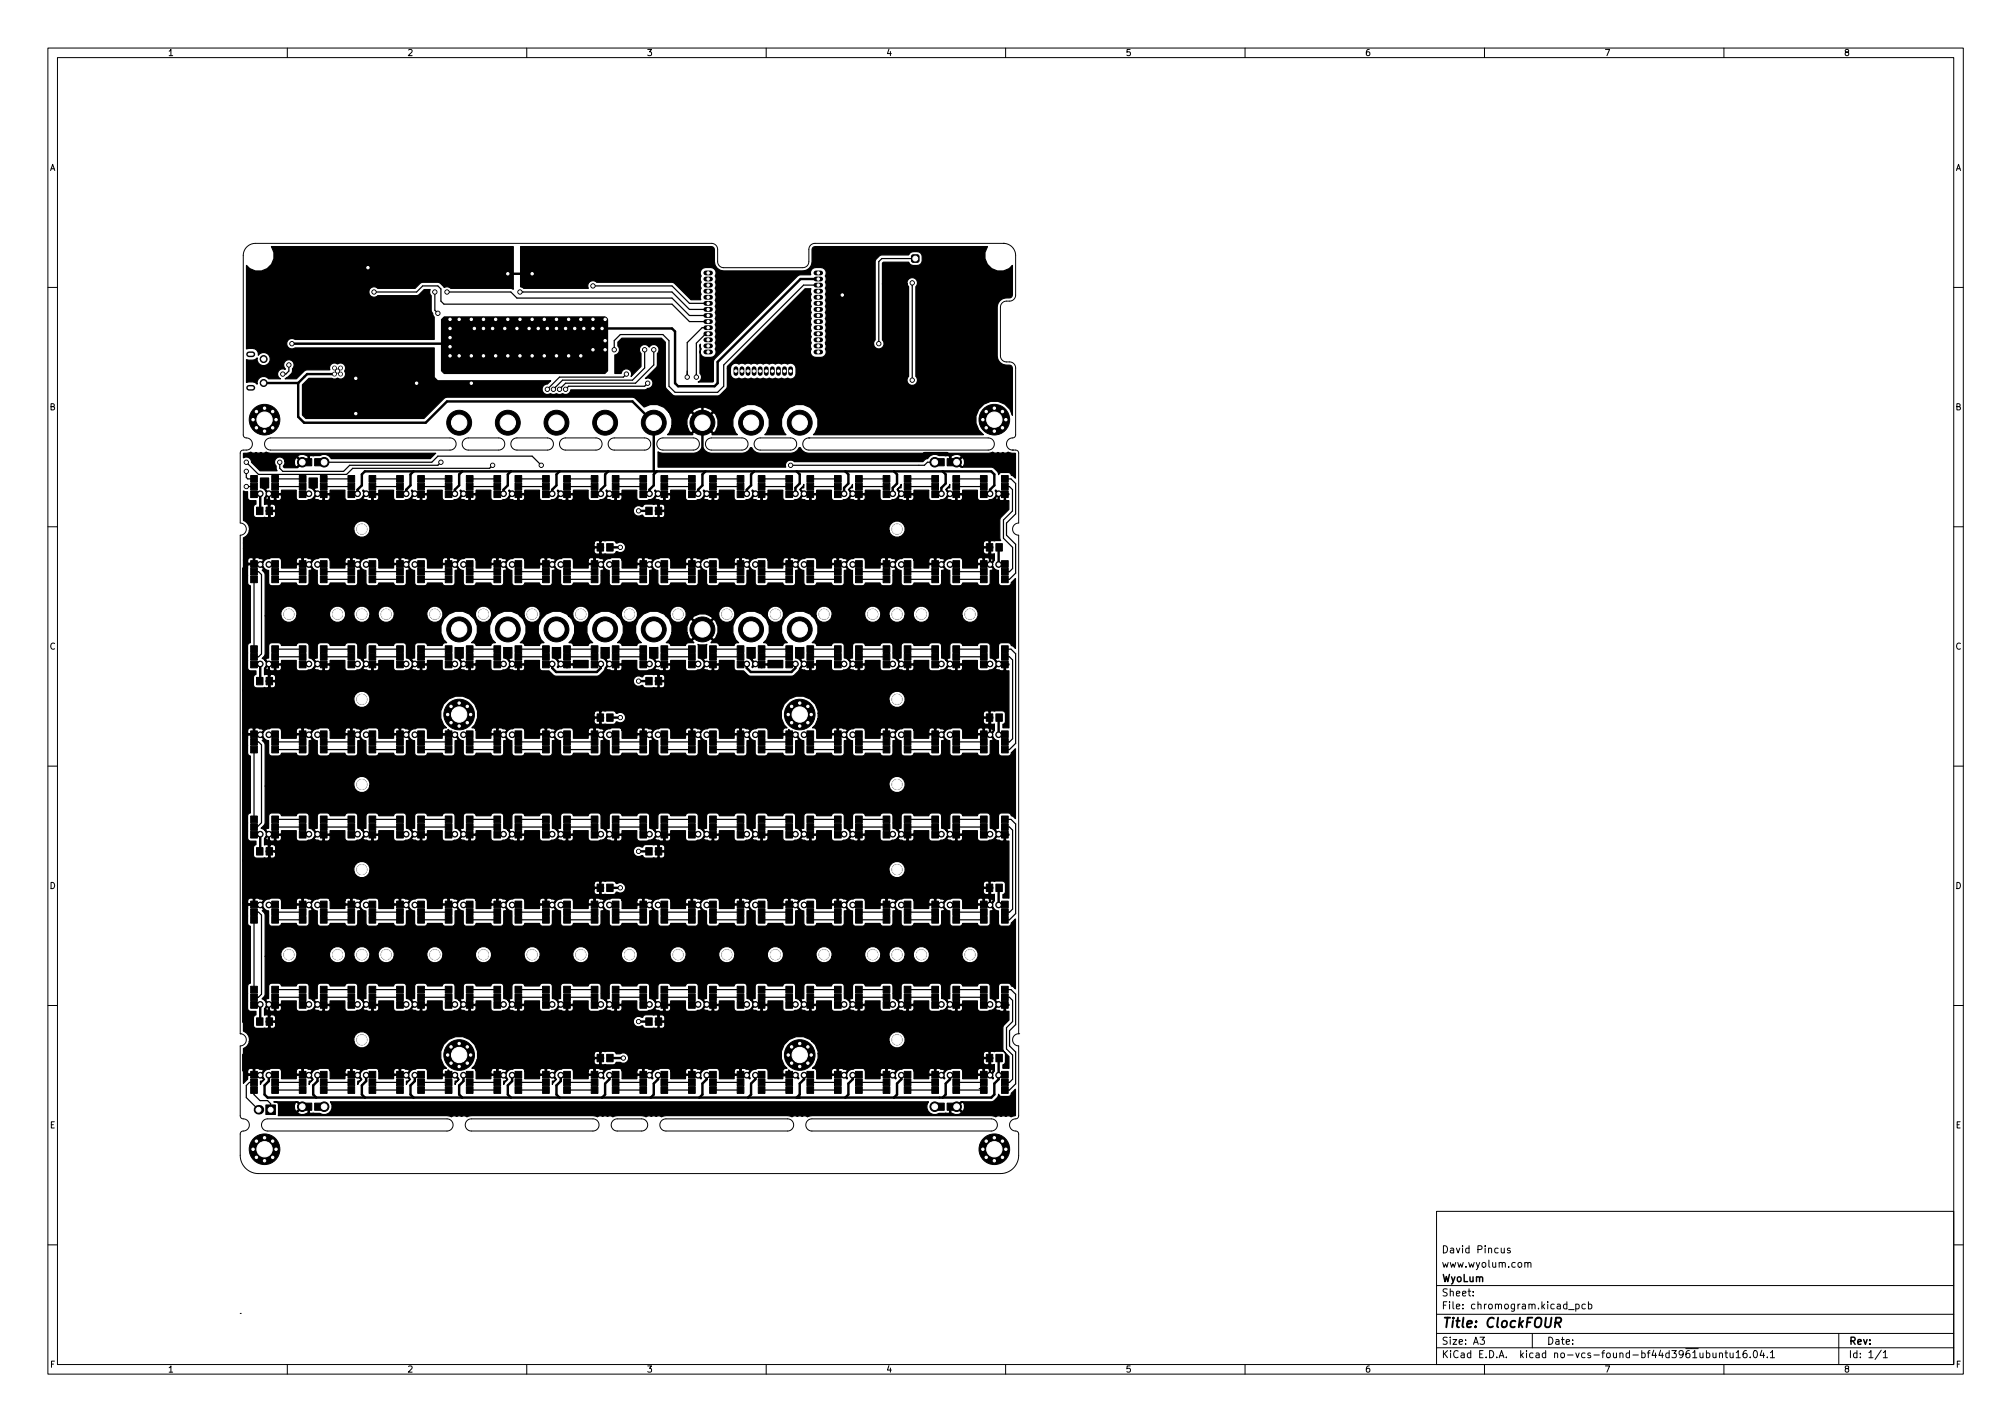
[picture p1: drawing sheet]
<svg xmlns="http://www.w3.org/2000/svg" width="420mm" height="297mm" viewBox="0 0 420 297" stroke-linecap="round" stroke-linejoin="round" font-family="sans-serif">
<defs><g id="words">
<text font-size="2.8" x="301" y="277.3">Title: ClockFOUR</text>
<g font-size="2.1">
<text x="301" y="261.8">David Pincus</text>
<text x="301" y="267.8">WyoLum</text>
<text x="301" y="264.8">www.wyolum.com</text>
<text x="301" y="273.5">File: chromogram.kicad_pcb</text>
<text x="301" y="270.8">Sheet:</text>
<text x="301" y="280.9">Size: A3</text>
<text x="323" y="280.9">Date:</text>
<text x="386" y="280.9">Rev:</text>
<text x="301" y="283.7">KiCad E.D.A. kicad no-vcs-found-bf44d3961ubuntu16.04.1</text>
<text x="386" y="283.7">Id: 1/1</text>
</g>
<g font-size="1.8">
<text x="35" y="11.7">1</text>
<text x="85" y="11.7">2</text>
<text x="135" y="11.7">3</text>
<text x="185" y="11.7">4</text>
<text x="235" y="11.7">5</text>
<text x="285" y="11.7">6</text>
<text x="335" y="11.7">7</text>
<text x="385" y="11.7">8</text>
<text x="10.3" y="35.7">A</text>
<text x="408.3" y="35.7">A</text>
<text x="10.3" y="85.7">B</text>
<text x="408.3" y="85.7">B</text>
<text x="10.3" y="135.7">C</text>
<text x="408.3" y="135.7">C</text>
<text x="10.3" y="185.7">D</text>
<text x="408.3" y="185.7">D</text>
<text x="10.4" y="235.7">E</text>
<text x="408.4" y="235.7">E</text>
<text x="10.4" y="285.7">F</text>
<text x="35" y="286.7">1</text>
<text x="85" y="286.7">2</text>
<text x="135" y="286.7">3</text>
<text x="185" y="286.7">4</text>
<text x="235" y="286.7">5</text>
<text x="285" y="286.7">6</text>
<text x="335" y="286.7">7</text>
<text x="385" y="286.7">8</text>
<text x="408.4" y="285.7">F</text>
</g>
</g></defs>
<g fill="none" stroke="#000" stroke-width=".21">
<path d="M10 10h400v277h-400zM12 12h396v273h-396zM60 10v2M110 10v2M160 10v2M210 10v2M260 10v2M310 10v2M360 10v2M209.5 50.8a2.54 2.54 0 0 1 2.6 2.6v8.2a1.27 1.27 0 0 1-1.3 1.3h-.6a1.27 1.27 0 0 0-1.3 1.3v10.1a1.27 1.27 0 0 0 1.3 1.3h.6a1.27 1.27 0 0 1 1.3 1.3v14.1a.91 .91 0 0 1-1.1 .6 1.27 1.27 0 0 0-.8 1.4 1.27 1.27 0 0 0 1.3 1M209.5 50.8h.1M209.5 50.8h-39.3a1.27 1.27 0 0 0-1.3 1.3v2.5a1.27 1.27 0 0 1-1.3 1.3h-16.5a1.27 1.27 0 0 1-1.2-1.3v-2.5a1.27 1.27 0 0 0-1.3-1.3h-95.3a2.54 2.54 0 0 0-2.5 2.6v37.6a.91 .91 0 0 0 1.1 .6 1.27 1.27 0 0 1 .8 1.4 1.27 1.27 0 0 1-1.3 1l-.9 .1-.3 .5v14.7a1.27 1.27 0 0 1 1.2 1.2 1.27 1.27 0 0 1-1.2 1.3v104.1"/>
<path d="M10 60h2M408 60h2M55.6 91.8l.9-.3h37.5a1.27 1.27 0 0 1 1.2 1.2 1.27 1.27 0 0 1-1.2 1.3h-37.5a1.27 1.27 0 0 1-1.2-.8 1.27 1.27 0 0 1 .3-1.4zM96.9 91.8l.8-.3h6.4a1.27 1.27 0 0 1 1.3 1.2 1.27 1.27 0 0 1-1.3 1.3h-6.3a1.27 1.27 0 0 1-1.2-.8 1.27 1.27 0 0 1 .3-1.4zM107.1 91.8l.7-.3h6.5a1.27 1.27 0 0 1 1.3 1.2 1.27 1.27 0 0 1-1.3 1.3h-6.4a1.27 1.27 0 0 1-1.1-.8 1.27 1.27 0 0 1 .3-1.4zM117.2 91.8l.8-.3h6.5a1.27 1.27 0 0 1 1.2 1.2 1.27 1.27 0 0 1-1.2 1.3h-6.4a1.27 1.27 0 0 1-1.2-.8 1.27 1.27 0 0 1 .3-1.4zM127.4 91.8l.8-.3h6.4a1.27 1.27 0 0 1 1.3 1.2 1.27 1.27 0 0 1-1.3 1.3h-6.3a1.27 1.27 0 0 1-1.2-.8 1.27 1.27 0 0 1 .3-1.4zM137.5 91.8l.8-.3h6.5a1.27 1.27 0 0 1 1.2 1.2 1.27 1.27 0 0 1-1.2 1.3h-6.4a1.27 1.27 0 0 1-1.1-.8 1.27 1.27 0 0 1 .2-1.4zM147.7 91.8l.8-.3h6.4a1.27 1.27 0 0 1 1.3 1.2 1.27 1.27 0 0 1-1.3 1.3h-6.3a1.27 1.27 0 0 1-1.2-.8 1.27 1.27 0 0 1 .3-1.4zM157.9 91.8l.7-.3h6.5a1.27 1.27 0 0 1 1.3 1.2 1.27 1.27 0 0 1-1.3 1.3h-6.4a1.27 1.27 0 0 1-1.1-.8 1.27 1.27 0 0 1 .3-1.4zM168 91.8l.9-.3h37.5a1.27 1.27 0 0 1 1.2 1.2 1.27 1.27 0 0 1-1.2 1.3h-37.5a1.27 1.27 0 0 1-1.2-.8 1.27 1.27 0 0 1 .3-1.4zM168.9 91.5h.1"/>
<path d="M211.5 94h.1M211.5 94l.9 .1 .3 .5v14.7a1.27 1.27 0 0 0-1.2 1.2 1.27 1.27 0 0 0 1.2 1.3v104.1M10 110h2M408 110h2M10 160h2M408 160h2M10 210h2M50.2 215.9a1.27 1.27 0 0 1 1.2 1.3 1.27 1.27 0 0 1-1.2 1.3v14.7a.91 .91 0 0 0 1 .6 1.34 1.34 0 0 1 .8 1.6 1.34 1.34 0 0 1-1.5 .9l-.3 .5v4.5a3.8 3.8 0 0 0 3.8 3.8h154.9a3.8 3.8 0 0 0 3.8-3.8v-4.6a.91 .91 0 0 0-1-.5 1.34 1.34 0 0 1-.8-1.6 1.34 1.34 0 0 1 1.5-1l.3-.5v-14.6a1.27 1.27 0 0 1-1.2-1.3 1.27 1.27 0 0 1 1.2-1.3M50.2 215.9h.1M212.7 215.9h.1M408 210h2M55 234.1l.9-.4h37.4a1.27 1.27 0 0 1 1.3 1.3 1.27 1.27 0 0 1-1.3 1.3h-37.4a1.27 1.27 0 0 1-1.2-.8 1.27 1.27 0 0 1 .3-1.4z"/>
<path d="M97.5 234.1l.9-.4h25.4a1.27 1.27 0 0 1 1.3 1.3 1.27 1.27 0 0 1-1.3 1.3h-25.4a1.27 1.27 0 0 1-1.1-.8 1.27 1.27 0 0 1 .2-1.4zM128 234.1l.8-.4h5.2a1.27 1.27 0 0 1 1.3 1.3 1.27 1.27 0 0 1-1.3 1.3h-5.1a1.27 1.27 0 0 1-1.2-.8 1.27 1.27 0 0 1 .3-1.4zM138.2 234.1l.9-.4h25.4a1.27 1.27 0 0 1 1.2 1.3 1.27 1.27 0 0 1-1.2 1.3h-25.4a1.27 1.27 0 0 1-1.2-.8 1.27 1.27 0 0 1 .3-1.4zM168.6 234.1l.9-.4h37.5a1.27 1.27 0 0 1 1.3 1.3 1.27 1.27 0 0 1-1.3 1.3h-37.5a1.27 1.27 0 0 1-1.1-.8 1.27 1.27 0 0 1 .2-1.4zM204.5 227.4h.1M300 253h108v32h-108zM10 260h2M50.2 274.4h.1M300 278.5h108M300 274.5h108M300 268.5h108M307.6 270.6v.1"/>
<path d="M307.6 269.8v.1M309.1 279.3h.9l-.5 .6 .4 .1v.7l-.2 .1-.6-.1M313.5 260.7l.1 .9 .3 .1 .2-.1M314.1 260.7v1M315.3 260.8l-.3-.1-.2 .2 .1 .2 .4 .2v.3h-.5M318.4 263.9l.2-.2 .4 .1 .1 .9M318.4 263.7v1M319.1 263.9l.2-.2 .3 .1 .1 .9M320 278.5v3M327.6 273.6h1.1M329.1 272.5l.4-.1 .3 .3-.2 .6h-.5M329.1 272.4v1.5"/>
<path d="M331.1 272.5l-.5-.1-.3 .3 .2 .6h.6M331.7 272.5l.4-.1 .3 .3-.1 .6h-.6M331.7 271.9v1.5M384 278.5v6.5M408 260h2M60 285v2M110 285v2M160 285v2M210 285v2M260 285v2M300 281.5h108M310 285v2"/>
<path d="M356.3 282.7l.5-.1 .3 .3-.2 .6h-.6M356.3 282.1v1.5M357.7 282.6l.1 .9 .3 .1 .3-.1M358.4 282.6v1M359.1 282.8l.2-.2 .3 .1 .1 .9M359.1 282.6v1M360 285v2M360.2 282.6h.6M360.4 282.1v1.3l.4 .2M361.3 282.6l.1 .9 .3 .1 .2-.1M361.9 282.6v1M362.6 282.5l.4-.4v1.5"/>
<path d="M362.6 283.6h.8M364.7 282.1l-.4 .1a1.01 1.01 0 0 0 0 1.4l.5-.1 .1-.5-.3-.3-.5 .1-.1 .2M365.5 283.5v.1M366.3 282.2l.2-.1a.8 .8 0 0 1 .5 .8 .8 .8 0 0 1-.5 .7 1 1 0 0 1-.2-1.4zM367.9 282l-.3 1.1h.9M368.3 282.6v1M369.1 283.5v.1M369.7 282.5l.4-.4v1.5M369.7 283.6h.9M392.8 282l-1.2 2M393.3 282.5l.4-.4v1.5M393.3 283.6h.8"/>
</g>
<path d="M324.8 276.3h.8l.3-.2a.51 .51 0 0 0-.2-.9h-.8l-.2 2M325.3 276.3l.5 .9" fill="none" stroke="#000" stroke-width=".4"/>
<g fill="#000" stroke="#000" stroke-width=".21">
<path d="M190.5 53.3l.2-.1 1.1 .1 .1 .3-.1 1.1-.3 .1-1-.1-.2-.3zM63.8 95.8h1.3v1.5h-1.3zM65.7 95.8h1.3v1.5h-1.3zM195.9 95.8h1.3v1.5h-1.3zM197.8 95.8h1.3v1.5h-1.3zM52.3 99.3h1.4v1.4h-1.4zM52.3 100.9h1.4v1.4h-1.4zM52.3 102.5h1.4v1.4h-1.4zM52.3 118.7h1.4v1.4h-1.4zM52.3 117.1h1.4v1.4h-1.4zM53.6 105.9h1.3v1.6h-1.3zM56.7 99.3h1.4v1.4h-1.4z"/>
<path d="M56.7 100.9h1.4v1.4h-1.4zM56.7 102.5h1.4v1.4h-1.4zM55.6 105.9h1.3v1.6h-1.3zM56.7 118.7h1.4v1.4h-1.4zM56.7 117.1h1.4v1.4h-1.4zM62.5 99.3h1.4v1.4h-1.4zM62.5 100.9h1.4v1.4h-1.4zM62.5 102.5h1.4v1.4h-1.4zM62.5 118.7h1.4v1.4h-1.4zM62.5 117.1h1.4v1.4h-1.4zM66.9 99.3h1.4v1.4h-1.4zM66.9 100.9h1.4v1.4h-1.4z"/>
<path d="M66.9 102.5h1.4v1.4h-1.4zM66.9 118.7h1.4v1.4h-1.4zM66.9 117.1h1.4v1.4h-1.4zM72.7 99.3h1.4v1.4h-1.4zM72.7 100.9h1.4v1.4h-1.4zM72.7 102.5h1.4v1.4h-1.4zM72.7 118.7h1.4v1.4h-1.4zM72.7 117.1h1.4v1.4h-1.4zM77.1 99.3h1.4v1.4h-1.4zM77.1 100.9h1.4v1.4h-1.4zM77.1 102.5h1.4v1.4h-1.4zM77.1 118.7h1.4v1.4h-1.4z"/>
<path d="M77.1 117.1h1.4v1.4h-1.4zM82.8 99.3h1.4v1.4h-1.4zM82.8 100.9h1.4v1.4h-1.4zM82.8 102.5h1.4v1.4h-1.4zM82.8 118.7h1.4v1.4h-1.4zM82.8 117.1h1.4v1.4h-1.4zM87.2 99.3h1.4v1.4h-1.4zM87.2 100.9h1.4v1.4h-1.4zM87.2 102.5h1.4v1.4h-1.4zM87.2 118.7h1.4v1.4h-1.4zM87.2 117.1h1.4v1.4h-1.4zM93 99.3h1.4v1.4h-1.4z"/>
<path d="M93 100.9h1.4v1.4h-1.4zM93 102.5h1.4v1.4h-1.4zM93 118.7h1.4v1.4h-1.4zM93 117.1h1.4v1.4h-1.4zM97.4 99.3h1.4v1.4h-1.4zM97.4 100.9h1.4v1.4h-1.4zM97.4 102.5h1.4v1.4h-1.4zM97.4 118.7h1.4v1.4h-1.4zM97.4 117.1h1.4v1.4h-1.4zM103.1 99.3h1.4v1.4h-1.4zM103.1 100.9h1.4v1.4h-1.4zM103.1 102.5h1.4v1.4h-1.4z"/>
<path d="M103.1 118.7h1.4v1.4h-1.4zM103.1 117.1h1.4v1.4h-1.4zM107.5 99.3h1.4v1.4h-1.4zM107.5 100.9h1.4v1.4h-1.4zM107.5 102.5h1.4v1.4h-1.4zM107.5 118.7h1.4v1.4h-1.4zM107.5 117.1h1.4v1.4h-1.4zM113.3 99.3h1.4v1.4h-1.4zM113.3 100.9h1.4v1.4h-1.4zM113.3 102.5h1.4v1.4h-1.4zM113.3 118.7h1.4v1.4h-1.4zM113.3 117.1h1.4v1.4h-1.4z"/>
<path d="M117.7 99.3h1.4v1.4h-1.4zM117.7 100.9h1.4v1.4h-1.4zM117.7 102.5h1.4v1.4h-1.4zM117.7 118.7h1.4v1.4h-1.4zM117.7 117.1h1.4v1.4h-1.4zM123.5 99.3h1.4v1.4h-1.4zM123.5 100.9h1.4v1.4h-1.4zM123.5 102.5h1.4v1.4h-1.4zM124.7 113.6h1.3v1.5h-1.3zM123.5 118.7h1.4v1.4h-1.4zM123.5 117.1h1.4v1.4h-1.4zM126.7 113.6h1.3v1.5h-1.3z"/>
<path d="M127.9 99.3h1.4v1.4h-1.4zM127.9 100.9h1.4v1.4h-1.4zM127.9 102.5h1.4v1.4h-1.4zM127.9 118.7h1.4v1.4h-1.4zM127.9 117.1h1.4v1.4h-1.4zM133.6 99.3h1.4v1.4h-1.4zM133.6 100.9h1.4v1.4h-1.4zM133.6 102.5h1.4v1.4h-1.4zM133.6 118.7h1.4v1.4h-1.4zM133.6 117.1h1.4v1.4h-1.4zM134.9 105.9h1.3v1.6h-1.3zM138 99.3h1.4v1.4h-1.4z"/>
<path d="M138 100.9h1.4v1.4h-1.4zM138 102.5h1.4v1.4h-1.4zM136.9 105.9h1.3v1.6h-1.3zM138 118.7h1.4v1.4h-1.4zM138 117.1h1.4v1.4h-1.4zM143.8 99.3h1.4v1.4h-1.4zM143.8 100.9h1.4v1.4h-1.4zM143.8 102.5h1.4v1.4h-1.4zM143.8 118.7h1.4v1.4h-1.4zM143.8 117.1h1.4v1.4h-1.4zM148.2 99.3h1.4v1.4h-1.4zM148.2 100.9h1.4v1.4h-1.4z"/>
<path d="M148.2 102.5h1.4v1.4h-1.4zM148.2 118.7h1.4v1.4h-1.4zM148.2 117.1h1.4v1.4h-1.4zM153.9 99.3h1.4v1.4h-1.4zM153.9 100.9h1.4v1.4h-1.4zM153.9 102.5h1.4v1.4h-1.4zM153.9 118.7h1.4v1.4h-1.4zM153.9 117.1h1.4v1.4h-1.4zM158.3 99.3h1.4v1.4h-1.4zM158.3 100.9h1.4v1.4h-1.4zM158.3 102.5h1.4v1.4h-1.4zM158.3 118.7h1.4v1.4h-1.4z"/>
<path d="M158.3 117.1h1.4v1.4h-1.4zM164.1 99.3h1.4v1.4h-1.4zM164.1 100.9h1.4v1.4h-1.4zM164.1 102.5h1.4v1.4h-1.4zM164.1 118.7h1.4v1.4h-1.4zM164.1 117.1h1.4v1.4h-1.4zM168.5 99.3h1.4v1.4h-1.4zM168.5 100.9h1.4v1.4h-1.4zM168.5 102.5h1.4v1.4h-1.4zM168.5 118.7h1.4v1.4h-1.4zM168.5 117.1h1.4v1.4h-1.4zM174.3 99.3h1.4v1.4h-1.4z"/>
<path d="M174.3 100.9h1.4v1.4h-1.4zM174.3 102.5h1.4v1.4h-1.4zM174.3 118.7h1.4v1.4h-1.4zM174.3 117.1h1.4v1.4h-1.4zM178.7 99.3h1.4v1.4h-1.4zM178.7 100.9h1.4v1.4h-1.4zM178.7 102.5h1.4v1.4h-1.4zM178.7 118.7h1.4v1.4h-1.4zM178.7 117.1h1.4v1.4h-1.4zM184.4 99.3h1.4v1.4h-1.4zM184.4 100.9h1.4v1.4h-1.4zM184.4 102.5h1.4v1.4h-1.4z"/>
<path d="M184.4 118.7h1.4v1.4h-1.4zM184.4 117.1h1.4v1.4h-1.4zM188.8 99.3h1.4v1.4h-1.4zM188.8 100.9h1.4v1.4h-1.4zM188.8 102.5h1.4v1.4h-1.4zM188.8 118.7h1.4v1.4h-1.4zM188.8 117.1h1.4v1.4h-1.4zM194.6 99.3h1.4v1.4h-1.4zM194.6 100.9h1.4v1.4h-1.4zM194.6 102.5h1.4v1.4h-1.4zM194.6 118.7h1.4v1.4h-1.4zM194.6 117.1h1.4v1.4h-1.4z"/>
<path d="M199 99.3h1.4v1.4h-1.4zM199 100.9h1.4v1.4h-1.4zM199 102.5h1.4v1.4h-1.4zM199 118.7h1.4v1.4h-1.4zM199 117.1h1.4v1.4h-1.4zM204.7 99.3h1.4v1.4h-1.4zM204.7 100.9h1.4v1.4h-1.4zM204.7 102.5h1.4v1.4h-1.4zM206 113.6h1.3v1.5h-1.3zM204.7 118.7h1.4v1.4h-1.4zM204.7 117.1h1.4v1.4h-1.4zM208 113.6h1.3v1.5h-1.3z"/>
<path d="M209.1 99.3h1.4v1.4h-1.4zM209.1 100.9h1.4v1.4h-1.4zM209.1 102.5h1.4v1.4h-1.4zM209.1 118.7h1.4v1.4h-1.4zM209.1 117.1h1.4v1.4h-1.4zM52.3 134.9h1.4v1.4h-1.4zM52.3 136.5h1.4v1.4h-1.4zM52.3 138.1h1.4v1.4h-1.4zM52.3 120.3h1.4v1.4h-1.4zM56.7 134.9h1.4v1.4h-1.4zM56.7 136.5h1.4v1.4h-1.4zM56.7 138.1h1.4v1.4h-1.4z"/>
<path d="M56.7 120.3h1.4v1.4h-1.4zM62.5 134.9h1.4v1.4h-1.4zM62.5 136.5h1.4v1.4h-1.4zM62.5 138.1h1.4v1.4h-1.4zM62.5 120.3h1.4v1.4h-1.4zM66.9 134.9h1.4v1.4h-1.4zM66.9 136.5h1.4v1.4h-1.4zM66.9 138.1h1.4v1.4h-1.4zM66.9 120.3h1.4v1.4h-1.4zM72.7 134.9h1.4v1.4h-1.4zM72.7 136.5h1.4v1.4h-1.4zM72.7 138.1h1.4v1.4h-1.4z"/>
<path d="M72.7 120.3h1.4v1.4h-1.4zM77.1 134.9h1.4v1.4h-1.4zM77.1 136.5h1.4v1.4h-1.4zM77.1 138.1h1.4v1.4h-1.4zM77.1 120.3h1.4v1.4h-1.4zM82.8 134.9h1.4v1.4h-1.4zM82.8 136.5h1.4v1.4h-1.4zM82.8 138.1h1.4v1.4h-1.4zM82.8 120.3h1.4v1.4h-1.4zM87.2 134.9h1.4v1.4h-1.4zM87.2 136.5h1.4v1.4h-1.4zM87.2 138.1h1.4v1.4h-1.4z"/>
<path d="M87.2 120.3h1.4v1.4h-1.4zM93 134.9h1.4v1.4h-1.4zM93 136.5h1.4v1.4h-1.4zM93 138.1h1.4v1.4h-1.4zM93 120.3h1.4v1.4h-1.4zM97.4 134.9h1.4v1.4h-1.4zM97.4 136.5h1.4v1.4h-1.4zM97.4 138.1h1.4v1.4h-1.4zM97.4 120.3h1.4v1.4h-1.4zM103.1 134.9h1.4v1.4h-1.4zM103.1 136.5h1.4v1.4h-1.4zM103.1 138.1h1.4v1.4h-1.4z"/>
<path d="M103.1 120.3h1.4v1.4h-1.4zM107.5 134.9h1.4v1.4h-1.4zM107.5 136.5h1.4v1.4h-1.4zM107.5 138.1h1.4v1.4h-1.4zM107.5 120.3h1.4v1.4h-1.4zM113.3 134.9h1.4v1.4h-1.4zM113.3 136.5h1.4v1.4h-1.4zM113.3 138.1h1.4v1.4h-1.4zM113.3 120.3h1.4v1.4h-1.4zM117.7 134.9h1.4v1.4h-1.4zM117.7 136.5h1.4v1.4h-1.4zM117.7 138.1h1.4v1.4h-1.4z"/>
<path d="M117.7 120.3h1.4v1.4h-1.4zM123.5 134.9h1.4v1.4h-1.4zM123.5 136.5h1.4v1.4h-1.4zM123.5 138.1h1.4v1.4h-1.4zM123.5 120.3h1.4v1.4h-1.4zM127.9 134.9h1.4v1.4h-1.4zM127.9 136.5h1.4v1.4h-1.4zM127.9 138.1h1.4v1.4h-1.4zM127.9 120.3h1.4v1.4h-1.4zM133.6 134.9h1.4v1.4h-1.4zM133.6 136.5h1.4v1.4h-1.4zM133.6 138.1h1.4v1.4h-1.4z"/>
<path d="M133.6 120.3h1.4v1.4h-1.4zM138 134.9h1.4v1.4h-1.4zM138 136.5h1.4v1.4h-1.4zM138 138.1h1.4v1.4h-1.4zM138 120.3h1.4v1.4h-1.4zM143.8 134.9h1.4v1.4h-1.4zM143.8 136.5h1.4v1.4h-1.4zM143.8 138.1h1.4v1.4h-1.4zM143.8 120.3h1.4v1.4h-1.4zM148.2 134.9h1.4v1.4h-1.4zM148.2 136.5h1.4v1.4h-1.4zM148.2 138.1h1.4v1.4h-1.4z"/>
<path d="M148.2 120.3h1.4v1.4h-1.4zM153.9 134.9h1.4v1.4h-1.4zM153.9 136.5h1.4v1.4h-1.4zM153.9 138.1h1.4v1.4h-1.4zM153.9 120.3h1.4v1.4h-1.4zM158.3 134.9h1.4v1.4h-1.4zM158.3 136.5h1.4v1.4h-1.4zM158.3 138.1h1.4v1.4h-1.4zM158.3 120.3h1.4v1.4h-1.4zM164.1 134.9h1.4v1.4h-1.4zM164.1 136.5h1.4v1.4h-1.4zM164.1 138.1h1.4v1.4h-1.4z"/>
<path d="M164.1 120.3h1.4v1.4h-1.4zM168.5 134.9h1.4v1.4h-1.4zM168.5 136.5h1.4v1.4h-1.4zM168.5 138.1h1.4v1.4h-1.4zM168.5 120.3h1.4v1.4h-1.4zM174.3 134.9h1.4v1.4h-1.4zM174.3 136.5h1.4v1.4h-1.4zM174.3 138.1h1.4v1.4h-1.4zM174.3 120.3h1.4v1.4h-1.4zM178.7 134.9h1.4v1.4h-1.4zM178.7 136.5h1.4v1.4h-1.4zM178.7 138.1h1.4v1.4h-1.4z"/>
<path d="M178.7 120.3h1.4v1.4h-1.4zM184.4 134.9h1.4v1.4h-1.4zM184.4 136.5h1.4v1.4h-1.4zM184.4 138.1h1.4v1.4h-1.4zM184.4 120.3h1.4v1.4h-1.4zM188.8 134.9h1.4v1.4h-1.4zM188.8 136.5h1.4v1.4h-1.4zM188.8 138.1h1.4v1.4h-1.4zM188.8 120.3h1.4v1.4h-1.4zM194.6 134.9h1.4v1.4h-1.4zM194.6 136.5h1.4v1.4h-1.4zM194.6 138.1h1.4v1.4h-1.4z"/>
<path d="M194.6 120.3h1.4v1.4h-1.4zM199 134.9h1.4v1.4h-1.4zM199 136.5h1.4v1.4h-1.4zM199 138.1h1.4v1.4h-1.4zM199 120.3h1.4v1.4h-1.4zM204.7 134.9h1.4v1.4h-1.4zM204.7 136.5h1.4v1.4h-1.4zM204.7 138.1h1.4v1.4h-1.4zM204.7 120.3h1.4v1.4h-1.4zM209.1 134.9h1.4v1.4h-1.4zM209.1 136.5h1.4v1.4h-1.4zM209.1 138.1h1.4v1.4h-1.4z"/>
<path d="M209.1 120.3h1.4v1.4h-1.4zM52.3 155.9h1.4v1.4h-1.4zM52.3 154.3h1.4v1.4h-1.4zM52.3 152.7h1.4v1.4h-1.4zM53.6 141.5h1.3v1.6h-1.3zM55.6 141.5h1.3v1.6h-1.3zM56.7 155.9h1.4v1.4h-1.4zM56.7 154.3h1.4v1.4h-1.4zM56.7 152.7h1.4v1.4h-1.4zM62.5 155.9h1.4v1.4h-1.4zM62.5 154.3h1.4v1.4h-1.4zM62.5 152.7h1.4v1.4h-1.4z"/>
<path d="M66.9 155.9h1.4v1.4h-1.4zM66.9 154.3h1.4v1.4h-1.4zM66.9 152.7h1.4v1.4h-1.4zM72.7 155.9h1.4v1.4h-1.4zM72.7 154.3h1.4v1.4h-1.4zM72.7 152.7h1.4v1.4h-1.4zM77.1 155.9h1.4v1.4h-1.4zM77.1 154.3h1.4v1.4h-1.4zM77.1 152.7h1.4v1.4h-1.4zM82.8 155.9h1.4v1.4h-1.4zM82.8 154.3h1.4v1.4h-1.4zM82.8 152.7h1.4v1.4h-1.4z"/>
<path d="M87.2 155.9h1.4v1.4h-1.4zM87.2 154.3h1.4v1.4h-1.4zM87.2 152.7h1.4v1.4h-1.4zM93 155.9h1.4v1.4h-1.4zM93 154.3h1.4v1.4h-1.4zM93 152.7h1.4v1.4h-1.4zM97.4 155.9h1.4v1.4h-1.4zM97.4 154.3h1.4v1.4h-1.4zM97.4 152.7h1.4v1.4h-1.4zM103.1 155.9h1.4v1.4h-1.4zM103.1 154.3h1.4v1.4h-1.4zM103.1 152.7h1.4v1.4h-1.4z"/>
<path d="M107.5 155.9h1.4v1.4h-1.4zM107.5 154.3h1.4v1.4h-1.4zM107.5 152.7h1.4v1.4h-1.4zM113.3 155.9h1.4v1.4h-1.4zM113.3 154.3h1.4v1.4h-1.4zM113.3 152.7h1.4v1.4h-1.4zM117.7 155.9h1.4v1.4h-1.4zM117.7 154.3h1.4v1.4h-1.4zM117.7 152.7h1.4v1.4h-1.4zM124.7 149.1h1.3v1.6h-1.3zM123.5 155.9h1.4v1.4h-1.4zM123.5 154.3h1.4v1.4h-1.4z"/>
<path d="M123.5 152.7h1.4v1.4h-1.4zM126.7 149.1h1.3v1.6h-1.3zM127.9 155.9h1.4v1.4h-1.4zM127.9 154.3h1.4v1.4h-1.4zM127.9 152.7h1.4v1.4h-1.4zM133.6 155.9h1.4v1.4h-1.4zM133.6 154.3h1.4v1.4h-1.4zM133.6 152.7h1.4v1.4h-1.4zM134.9 141.5h1.3v1.6h-1.3zM136.9 141.5h1.3v1.6h-1.3zM138 155.9h1.4v1.4h-1.4zM138 154.3h1.4v1.4h-1.4z"/>
<path d="M138 152.7h1.4v1.4h-1.4zM143.8 155.9h1.4v1.4h-1.4zM143.8 154.3h1.4v1.4h-1.4zM143.8 152.7h1.4v1.4h-1.4zM148.2 155.9h1.4v1.4h-1.4zM148.2 154.3h1.4v1.4h-1.4zM148.2 152.7h1.4v1.4h-1.4zM153.9 155.9h1.4v1.4h-1.4zM153.9 154.3h1.4v1.4h-1.4zM153.9 152.7h1.4v1.4h-1.4zM158.3 155.9h1.4v1.4h-1.4zM158.3 154.3h1.4v1.4h-1.4z"/>
<path d="M158.3 152.7h1.4v1.4h-1.4zM164.1 155.9h1.4v1.4h-1.4zM164.1 154.3h1.4v1.4h-1.4zM164.1 152.7h1.4v1.4h-1.4zM168.5 155.9h1.4v1.4h-1.4zM168.5 154.3h1.4v1.4h-1.4zM168.5 152.7h1.4v1.4h-1.4zM174.3 155.9h1.4v1.4h-1.4zM174.3 154.3h1.4v1.4h-1.4zM174.3 152.7h1.4v1.4h-1.4zM178.7 155.9h1.4v1.4h-1.4zM178.7 154.3h1.4v1.4h-1.4z"/>
<path d="M178.7 152.7h1.4v1.4h-1.4zM184.4 155.9h1.4v1.4h-1.4zM184.4 154.3h1.4v1.4h-1.4zM184.4 152.7h1.4v1.4h-1.4zM188.8 155.9h1.4v1.4h-1.4zM188.8 154.3h1.4v1.4h-1.4zM188.8 152.7h1.4v1.4h-1.4zM194.6 155.9h1.4v1.4h-1.4zM194.6 154.3h1.4v1.4h-1.4zM194.6 152.7h1.4v1.4h-1.4zM199 155.9h1.4v1.4h-1.4zM199 154.3h1.4v1.4h-1.4z"/>
<path d="M199 152.7h1.4v1.4h-1.4zM206 149.1h1.3v1.6h-1.3zM204.7 155.9h1.4v1.4h-1.4zM204.7 154.3h1.4v1.4h-1.4zM204.7 152.7h1.4v1.4h-1.4zM208 149.1h1.3v1.6h-1.3zM209.1 155.9h1.4v1.4h-1.4zM209.1 154.3h1.4v1.4h-1.4zM209.1 152.7h1.4v1.4h-1.4zM52.3 170.5h1.4v1.4h-1.4zM52.3 172.1h1.4v1.4h-1.4zM52.3 173.7h1.4v1.4h-1.4z"/>
<path d="M53.6 177.1h1.3v1.5h-1.3zM56.7 170.5h1.4v1.4h-1.4zM56.7 172.1h1.4v1.4h-1.4zM56.7 173.7h1.4v1.4h-1.4zM55.6 177.1h1.3v1.5h-1.3zM62.5 170.5h1.4v1.4h-1.4zM62.5 172.1h1.4v1.4h-1.4zM62.5 173.7h1.4v1.4h-1.4zM66.9 170.5h1.4v1.4h-1.4zM66.9 172.1h1.4v1.4h-1.4zM66.9 173.7h1.4v1.4h-1.4zM72.7 170.5h1.4v1.4h-1.4z"/>
<path d="M72.7 172.1h1.4v1.4h-1.4zM72.7 173.7h1.4v1.4h-1.4zM77.1 170.5h1.4v1.4h-1.4zM77.1 172.1h1.4v1.4h-1.4zM77.1 173.7h1.4v1.4h-1.4zM82.8 170.5h1.4v1.4h-1.4zM82.8 172.1h1.4v1.4h-1.4zM82.8 173.7h1.4v1.4h-1.4zM87.2 170.5h1.4v1.4h-1.4zM87.2 172.1h1.4v1.4h-1.4zM87.2 173.7h1.4v1.4h-1.4zM93 170.5h1.4v1.4h-1.4z"/>
<path d="M93 172.1h1.4v1.4h-1.4zM93 173.7h1.4v1.4h-1.4zM97.4 170.5h1.4v1.4h-1.4zM97.4 172.1h1.4v1.4h-1.4zM97.4 173.7h1.4v1.4h-1.4zM103.1 170.5h1.4v1.4h-1.4zM103.1 172.1h1.4v1.4h-1.4zM103.1 173.7h1.4v1.4h-1.4zM107.5 170.5h1.4v1.4h-1.4zM107.5 172.1h1.4v1.4h-1.4zM107.5 173.7h1.4v1.4h-1.4zM113.3 170.5h1.4v1.4h-1.4z"/>
<path d="M113.3 172.1h1.4v1.4h-1.4zM113.3 173.7h1.4v1.4h-1.4zM117.7 170.5h1.4v1.4h-1.4zM117.7 172.1h1.4v1.4h-1.4zM117.7 173.7h1.4v1.4h-1.4zM123.5 170.5h1.4v1.4h-1.4zM123.5 172.1h1.4v1.4h-1.4zM123.5 173.7h1.4v1.4h-1.4zM127.9 170.5h1.4v1.4h-1.4zM127.9 172.1h1.4v1.4h-1.4zM127.9 173.7h1.4v1.4h-1.4zM133.6 170.5h1.4v1.4h-1.4z"/>
<path d="M133.6 172.1h1.4v1.4h-1.4zM133.6 173.7h1.4v1.4h-1.4zM134.9 177.1h1.3v1.5h-1.3zM138 170.5h1.4v1.4h-1.4zM138 172.1h1.4v1.4h-1.4zM138 173.7h1.4v1.4h-1.4zM136.9 177.1h1.3v1.5h-1.3zM143.8 170.5h1.4v1.4h-1.4zM143.8 172.1h1.4v1.4h-1.4zM143.8 173.7h1.4v1.4h-1.4zM148.2 170.5h1.4v1.4h-1.4zM148.2 172.1h1.4v1.4h-1.4z"/>
<path d="M148.2 173.7h1.4v1.4h-1.4zM153.9 170.5h1.4v1.4h-1.4zM153.9 172.1h1.4v1.4h-1.4zM153.9 173.7h1.4v1.4h-1.4zM158.3 170.5h1.4v1.4h-1.4zM158.3 172.1h1.4v1.4h-1.4zM158.3 173.7h1.4v1.4h-1.4zM164.1 170.5h1.4v1.4h-1.4zM164.1 172.1h1.4v1.4h-1.4zM164.1 173.7h1.4v1.4h-1.4zM168.5 170.5h1.4v1.4h-1.4zM168.5 172.1h1.4v1.4h-1.4z"/>
<path d="M168.5 173.7h1.4v1.4h-1.4zM174.3 170.5h1.4v1.4h-1.4zM174.3 172.1h1.4v1.4h-1.4zM174.3 173.7h1.4v1.4h-1.4zM178.7 170.5h1.4v1.4h-1.4zM178.7 172.1h1.4v1.4h-1.4zM178.7 173.7h1.4v1.4h-1.4zM184.4 170.5h1.4v1.4h-1.4zM184.4 172.1h1.4v1.4h-1.4zM184.4 173.7h1.4v1.4h-1.4zM188.8 170.5h1.4v1.4h-1.4zM188.8 172.1h1.4v1.4h-1.4z"/>
<path d="M188.8 173.7h1.4v1.4h-1.4zM194.6 170.5h1.4v1.4h-1.4zM194.6 172.1h1.4v1.4h-1.4zM194.6 173.7h1.4v1.4h-1.4zM199 170.5h1.4v1.4h-1.4zM199 172.1h1.4v1.4h-1.4zM199 173.7h1.4v1.4h-1.4zM204.7 170.5h1.4v1.4h-1.4zM204.7 172.1h1.4v1.4h-1.4zM204.7 173.7h1.4v1.4h-1.4zM209.1 170.5h1.4v1.4h-1.4zM209.1 172.1h1.4v1.4h-1.4z"/>
<path d="M209.1 173.7h1.4v1.4h-1.4zM52.3 191.4h1.4v1.4h-1.4zM52.3 189.8h1.4v1.4h-1.4zM52.3 188.2h1.4v1.4h-1.4zM56.7 191.4h1.4v1.4h-1.4zM56.7 189.8h1.4v1.4h-1.4zM56.7 188.2h1.4v1.4h-1.4zM62.5 191.4h1.4v1.4h-1.4zM62.5 189.8h1.4v1.4h-1.4zM62.5 188.2h1.4v1.4h-1.4zM66.9 191.4h1.4v1.4h-1.4zM66.9 189.8h1.4v1.4h-1.4z"/>
<path d="M66.9 188.2h1.4v1.4h-1.4zM72.7 191.4h1.4v1.4h-1.4zM72.7 189.8h1.4v1.4h-1.4zM72.7 188.2h1.4v1.4h-1.4zM77.1 191.4h1.4v1.4h-1.4zM77.1 189.8h1.4v1.4h-1.4zM77.1 188.2h1.4v1.4h-1.4zM82.8 191.4h1.4v1.4h-1.4zM82.8 189.8h1.4v1.4h-1.4zM82.8 188.2h1.4v1.4h-1.4zM87.2 191.4h1.4v1.4h-1.4zM87.2 189.8h1.4v1.4h-1.4z"/>
<path d="M87.2 188.2h1.4v1.4h-1.4zM93 191.4h1.4v1.4h-1.4zM93 189.8h1.4v1.4h-1.4zM93 188.2h1.4v1.4h-1.4zM97.4 191.4h1.4v1.4h-1.4zM97.4 189.8h1.4v1.4h-1.4zM97.4 188.2h1.4v1.4h-1.4zM103.1 191.4h1.4v1.4h-1.4zM103.1 189.8h1.4v1.4h-1.4zM103.1 188.2h1.4v1.4h-1.4zM107.5 191.4h1.4v1.4h-1.4zM107.5 189.8h1.4v1.4h-1.4z"/>
<path d="M107.5 188.2h1.4v1.4h-1.4zM113.3 191.4h1.4v1.4h-1.4zM113.3 189.8h1.4v1.4h-1.4zM113.3 188.2h1.4v1.4h-1.4zM117.7 191.4h1.4v1.4h-1.4zM117.7 189.8h1.4v1.4h-1.4zM117.7 188.2h1.4v1.4h-1.4zM124.7 184.7h1.3v1.5h-1.3zM123.5 191.4h1.4v1.4h-1.4zM123.5 189.8h1.4v1.4h-1.4zM123.5 188.2h1.4v1.4h-1.4zM126.7 184.7h1.3v1.5h-1.3z"/>
<path d="M127.9 191.4h1.4v1.4h-1.4zM127.9 189.8h1.4v1.4h-1.4zM127.9 188.2h1.4v1.4h-1.4zM133.6 191.4h1.4v1.4h-1.4zM133.6 189.8h1.4v1.4h-1.4zM133.6 188.2h1.4v1.4h-1.4zM138 191.4h1.4v1.4h-1.4zM138 189.8h1.4v1.4h-1.4zM138 188.2h1.4v1.4h-1.4zM143.8 191.4h1.4v1.4h-1.4zM143.8 189.8h1.4v1.4h-1.4zM143.8 188.2h1.4v1.4h-1.4z"/>
<path d="M148.2 191.4h1.4v1.4h-1.4zM148.2 189.8h1.4v1.4h-1.4zM148.2 188.2h1.4v1.4h-1.4zM153.9 191.4h1.4v1.4h-1.4zM153.9 189.8h1.4v1.4h-1.4zM153.9 188.2h1.4v1.4h-1.4zM158.3 191.4h1.4v1.4h-1.4zM158.3 189.8h1.4v1.4h-1.4zM158.3 188.2h1.4v1.4h-1.4zM164.1 191.4h1.4v1.4h-1.4zM164.1 189.8h1.4v1.4h-1.4zM164.1 188.2h1.4v1.4h-1.4z"/>
<path d="M168.5 191.4h1.4v1.4h-1.4zM168.5 189.8h1.4v1.4h-1.4zM168.5 188.2h1.4v1.4h-1.4zM174.3 191.4h1.4v1.4h-1.4zM174.3 189.8h1.4v1.4h-1.4zM174.3 188.2h1.4v1.4h-1.4zM178.7 191.4h1.4v1.4h-1.4zM178.7 189.8h1.4v1.4h-1.4zM178.7 188.2h1.4v1.4h-1.4zM184.4 191.4h1.4v1.4h-1.4zM184.4 189.8h1.4v1.4h-1.4zM184.4 188.2h1.4v1.4h-1.4z"/>
<path d="M188.8 191.4h1.4v1.4h-1.4zM188.8 189.8h1.4v1.4h-1.4zM188.8 188.2h1.4v1.4h-1.4zM194.6 191.4h1.4v1.4h-1.4zM194.6 189.8h1.4v1.4h-1.4zM194.6 188.2h1.4v1.4h-1.4zM199 191.4h1.4v1.4h-1.4zM199 189.8h1.4v1.4h-1.4zM199 188.2h1.4v1.4h-1.4zM206 184.7h1.3v1.5h-1.3zM204.7 191.4h1.4v1.4h-1.4zM204.7 189.8h1.4v1.4h-1.4z"/>
<path d="M204.7 188.2h1.4v1.4h-1.4zM208 184.7h1.3v1.5h-1.3zM209.1 191.4h1.4v1.4h-1.4zM209.1 189.8h1.4v1.4h-1.4zM209.1 188.2h1.4v1.4h-1.4zM52.3 206h1.4v1.4h-1.4zM52.3 207.6h1.4v1.4h-1.4zM52.3 209.2h1.4v1.4h-1.4zM53.6 212.6h1.3v1.6h-1.3zM56.7 206h1.4v1.4h-1.4zM56.7 207.6h1.4v1.4h-1.4zM56.7 209.2h1.4v1.4h-1.4z"/>
<path d="M55.6 212.6h1.3v1.6h-1.3zM62.5 206h1.4v1.4h-1.4zM62.5 207.6h1.4v1.4h-1.4zM62.5 209.2h1.4v1.4h-1.4zM66.9 206h1.4v1.4h-1.4zM66.9 207.6h1.4v1.4h-1.4zM66.9 209.2h1.4v1.4h-1.4zM72.7 206h1.4v1.4h-1.4zM72.7 207.6h1.4v1.4h-1.4zM72.7 209.2h1.4v1.4h-1.4zM77.1 206h1.4v1.4h-1.4zM77.1 207.6h1.4v1.4h-1.4z"/>
<path d="M77.1 209.2h1.4v1.4h-1.4zM82.8 206h1.4v1.4h-1.4zM82.8 207.6h1.4v1.4h-1.4zM82.8 209.2h1.4v1.4h-1.4zM87.2 206h1.4v1.4h-1.4zM87.2 207.6h1.4v1.4h-1.4zM87.2 209.2h1.4v1.4h-1.4zM93 206h1.4v1.4h-1.4zM93 207.6h1.4v1.4h-1.4zM93 209.2h1.4v1.4h-1.4zM97.4 206h1.4v1.4h-1.4zM97.4 207.6h1.4v1.4h-1.4z"/>
<path d="M97.4 209.2h1.4v1.4h-1.4zM103.1 206h1.4v1.4h-1.4zM103.1 207.6h1.4v1.4h-1.4zM103.1 209.2h1.4v1.4h-1.4zM107.5 206h1.4v1.4h-1.4zM107.5 207.6h1.4v1.4h-1.4zM107.5 209.2h1.4v1.4h-1.4zM113.3 206h1.4v1.4h-1.4zM113.3 207.6h1.4v1.4h-1.4zM113.3 209.2h1.4v1.4h-1.4zM117.7 206h1.4v1.4h-1.4zM117.7 207.6h1.4v1.4h-1.4z"/>
<path d="M117.7 209.2h1.4v1.4h-1.4zM123.5 206h1.4v1.4h-1.4zM123.5 207.6h1.4v1.4h-1.4zM123.5 209.2h1.4v1.4h-1.4zM127.9 206h1.4v1.4h-1.4zM127.9 207.6h1.4v1.4h-1.4zM127.9 209.2h1.4v1.4h-1.4zM133.6 206h1.4v1.4h-1.4zM133.6 207.6h1.4v1.4h-1.4zM133.6 209.2h1.4v1.4h-1.4zM134.9 212.6h1.3v1.6h-1.3zM138 206h1.4v1.4h-1.4z"/>
<path d="M138 207.6h1.4v1.4h-1.4zM138 209.2h1.4v1.4h-1.4zM136.9 212.6h1.3v1.6h-1.3zM143.8 206h1.4v1.4h-1.4zM143.8 207.6h1.4v1.4h-1.4zM143.8 209.2h1.4v1.4h-1.4zM148.2 206h1.4v1.4h-1.4zM148.2 207.6h1.4v1.4h-1.4zM148.2 209.2h1.4v1.4h-1.4zM153.9 206h1.4v1.4h-1.4zM153.9 207.6h1.4v1.4h-1.4zM153.9 209.2h1.4v1.4h-1.4z"/>
<path d="M158.3 206h1.4v1.4h-1.4zM158.3 207.6h1.4v1.4h-1.4zM158.3 209.2h1.4v1.4h-1.4zM164.1 206h1.4v1.4h-1.4zM164.1 207.6h1.4v1.4h-1.4zM164.1 209.2h1.4v1.4h-1.4zM168.5 206h1.4v1.4h-1.4zM168.5 207.6h1.4v1.4h-1.4zM168.5 209.2h1.4v1.4h-1.4zM174.3 206h1.4v1.4h-1.4zM174.3 207.6h1.4v1.4h-1.4zM174.3 209.2h1.4v1.4h-1.4z"/>
<path d="M178.7 206h1.4v1.4h-1.4zM178.7 207.6h1.4v1.4h-1.4zM178.7 209.2h1.4v1.4h-1.4zM184.4 206h1.4v1.4h-1.4zM184.4 207.6h1.4v1.4h-1.4zM184.4 209.2h1.4v1.4h-1.4zM188.8 206h1.4v1.4h-1.4zM188.8 207.6h1.4v1.4h-1.4zM188.8 209.2h1.4v1.4h-1.4zM194.6 206h1.4v1.4h-1.4zM194.6 207.6h1.4v1.4h-1.4zM194.6 209.2h1.4v1.4h-1.4z"/>
<path d="M199 206h1.4v1.4h-1.4zM199 207.6h1.4v1.4h-1.4zM199 209.2h1.4v1.4h-1.4zM204.7 206h1.4v1.4h-1.4zM204.7 207.6h1.4v1.4h-1.4zM204.7 209.2h1.4v1.4h-1.4zM209.1 206h1.4v1.4h-1.4zM209.1 207.6h1.4v1.4h-1.4zM209.1 209.2h1.4v1.4h-1.4zM52.3 227h1.4v1.4h-1.4zM52.3 225.4h1.4v1.4h-1.4zM52.3 223.8h1.4v1.4h-1.4z"/>
<path d="M55.5 230.8h2v2h-2zM56.7 227h1.4v1.4h-1.4zM56.7 225.4h1.4v1.4h-1.4zM56.7 223.8h1.4v1.4h-1.4zM62.5 227h1.4v1.4h-1.4zM62.5 225.4h1.4v1.4h-1.4zM62.5 223.8h1.4v1.4h-1.4zM63.8 230.4h1.3v1.5h-1.3zM65.7 230.4h1.3v1.5h-1.3zM66.9 227h1.4v1.4h-1.4zM66.9 225.4h1.4v1.4h-1.4zM66.9 223.8h1.4v1.4h-1.4z"/>
<path d="M72.7 227h1.4v1.4h-1.4zM72.7 225.4h1.4v1.4h-1.4zM72.7 223.8h1.4v1.4h-1.4zM77.1 227h1.4v1.4h-1.4zM77.1 225.4h1.4v1.4h-1.4zM77.1 223.8h1.4v1.4h-1.4zM82.8 227h1.4v1.4h-1.4zM82.8 225.4h1.4v1.4h-1.4zM82.8 223.8h1.4v1.4h-1.4zM87.2 227h1.4v1.4h-1.4zM87.2 225.4h1.4v1.4h-1.4zM87.2 223.8h1.4v1.4h-1.4z"/>
<path d="M93 227h1.4v1.4h-1.4zM93 225.4h1.4v1.4h-1.4zM93 223.8h1.4v1.4h-1.4zM97.4 227h1.4v1.4h-1.4zM97.4 225.4h1.4v1.4h-1.4zM97.4 223.8h1.4v1.4h-1.4zM103.1 227h1.4v1.4h-1.4zM103.1 225.4h1.4v1.4h-1.4zM103.1 223.8h1.4v1.4h-1.4zM107.5 227h1.4v1.4h-1.4zM107.5 225.4h1.4v1.4h-1.4zM107.5 223.8h1.4v1.4h-1.4z"/>
<path d="M113.3 227h1.4v1.4h-1.4zM113.3 225.4h1.4v1.4h-1.4zM113.3 223.8h1.4v1.4h-1.4zM117.7 227h1.4v1.4h-1.4zM117.7 225.4h1.4v1.4h-1.4zM117.7 223.8h1.4v1.4h-1.4zM124.7 220.2h1.3v1.6h-1.3zM123.5 227h1.4v1.4h-1.4zM123.5 225.4h1.4v1.4h-1.4zM123.5 223.8h1.4v1.4h-1.4zM126.7 220.2h1.3v1.6h-1.3zM127.9 227h1.4v1.4h-1.4z"/>
<path d="M127.9 225.4h1.4v1.4h-1.4zM127.9 223.8h1.4v1.4h-1.4zM133.6 227h1.4v1.4h-1.4zM133.6 225.4h1.4v1.4h-1.4zM133.6 223.8h1.4v1.4h-1.4zM138 227h1.4v1.4h-1.4zM138 225.4h1.4v1.4h-1.4zM138 223.8h1.4v1.4h-1.4zM143.8 227h1.4v1.4h-1.4zM143.8 225.4h1.4v1.4h-1.4zM143.8 223.8h1.4v1.4h-1.4zM148.2 227h1.4v1.4h-1.4z"/>
<path d="M148.2 225.4h1.4v1.4h-1.4zM148.2 223.8h1.4v1.4h-1.4zM153.9 227h1.4v1.4h-1.4zM153.9 225.4h1.4v1.4h-1.4zM153.9 223.8h1.4v1.4h-1.4zM158.3 227h1.4v1.4h-1.4zM158.3 225.4h1.4v1.4h-1.4zM158.3 223.8h1.4v1.4h-1.4zM164.1 227h1.4v1.4h-1.4zM164.1 225.4h1.4v1.4h-1.4zM164.1 223.8h1.4v1.4h-1.4zM168.5 227h1.4v1.4h-1.4z"/>
<path d="M168.5 225.4h1.4v1.4h-1.4zM168.5 223.8h1.4v1.4h-1.4zM174.3 227h1.4v1.4h-1.4zM174.3 225.4h1.4v1.4h-1.4zM174.3 223.8h1.4v1.4h-1.4zM178.7 227h1.4v1.4h-1.4zM178.7 225.4h1.4v1.4h-1.4zM178.7 223.8h1.4v1.4h-1.4zM184.4 227h1.4v1.4h-1.4zM184.4 225.4h1.4v1.4h-1.4zM184.4 223.8h1.4v1.4h-1.4zM188.8 227h1.4v1.4h-1.4z"/>
<path d="M188.8 225.4h1.4v1.4h-1.4zM188.8 223.8h1.4v1.4h-1.4zM195.9 230.4h1.3v1.5h-1.3zM194.6 227h1.4v1.4h-1.4zM194.6 225.4h1.4v1.4h-1.4zM194.6 223.8h1.4v1.4h-1.4zM197.8 230.4h1.3v1.5h-1.3zM199 227h1.4v1.4h-1.4zM199 225.4h1.4v1.4h-1.4zM199 223.8h1.4v1.4h-1.4zM206 220.2h1.3v1.6h-1.3zM204.7 227h1.4v1.4h-1.4z"/>
<path d="M204.7 225.4h1.4v1.4h-1.4zM204.7 223.8h1.4v1.4h-1.4zM208 220.2h1.3v1.6h-1.3zM209.1 227h1.4v1.4h-1.4zM209.1 225.4h1.4v1.4h-1.4zM209.1 223.8h1.4v1.4h-1.4z"/>
<circle cx="76.8" cy="55.9" r=".45"/>
<circle cx="106" cy="57.2" r=".45"/>
<circle cx="111.1" cy="57.2" r=".45"/>
<circle cx="123.8" cy="59.7" r=".45"/>
<circle cx="190.5" cy="59.1" r=".45"/>
<circle cx="55.1" cy="75" r=".72"/>
<circle cx="59.1" cy="78.1" r=".45"/>
<circle cx="60.3" cy="76.2" r=".45"/>
<circle cx="61" cy="71.8" r=".45"/>
<circle cx="69.8" cy="76.9" r=".4"/>
<circle cx="69.8" cy="78.1" r=".4"/>
<circle cx="70.5" cy="77.5" r=".4"/>
<circle cx="71.1" cy="78.1" r=".4"/>
<circle cx="71.1" cy="76.9" r=".4"/>
<circle cx="74.3" cy="79" r=".45"/>
<circle cx="78.1" cy="61" r=".45"/>
<circle cx="90.8" cy="61" r=".45"/>
<circle cx="91.4" cy="65.4" r=".45"/>
<circle cx="93.3" cy="61" r=".45"/>
<circle cx="94" cy="70.5" r=".45"/>
<circle cx="94" cy="74.3" r=".45"/>
<circle cx="94" cy="66.7" r=".45"/>
<circle cx="94" cy="72.4" r=".45"/>
<circle cx="94" cy="68.6" r=".45"/>
<circle cx="95.9" cy="74.3" r=".45"/>
<circle cx="95.9" cy="66.7" r=".45"/>
<circle cx="98.4" cy="74.3" r=".45"/>
<circle cx="98.4" cy="66.7" r=".45"/>
<circle cx="99.1" cy="68.6" r=".45"/>
<circle cx="101" cy="74.3" r=".45"/>
<circle cx="101" cy="66.7" r=".45"/>
<circle cx="101" cy="68.6" r=".45"/>
<circle cx="102.9" cy="68.6" r=".45"/>
<circle cx="103.5" cy="74.3" r=".45"/>
<circle cx="103.5" cy="66.7" r=".45"/>
<circle cx="105.4" cy="68.6" r=".45"/>
<circle cx="106" cy="74.3" r=".45"/>
<circle cx="106" cy="66.7" r=".45"/>
<circle cx="108" cy="68.6" r=".45"/>
<circle cx="108.6" cy="74.3" r=".45"/>
<circle cx="108.6" cy="61" r=".45"/>
<circle cx="108.6" cy="66.7" r=".45"/>
<circle cx="110.5" cy="68.6" r=".45"/>
<circle cx="111.1" cy="66.7" r=".45"/>
<circle cx="111.1" cy="74.3" r=".45"/>
<circle cx="112.4" cy="68.6" r=".45"/>
<circle cx="113.7" cy="74.3" r=".45"/>
<circle cx="113.7" cy="66.7" r=".45"/>
<circle cx="114.3" cy="68.6" r=".45"/>
<circle cx="116.2" cy="68.6" r=".45"/>
<circle cx="116.2" cy="74.3" r=".45"/>
<circle cx="116.2" cy="66.7" r=".45"/>
<circle cx="118.1" cy="68.6" r=".45"/>
<circle cx="118.7" cy="66.7" r=".45"/>
<circle cx="118.7" cy="74.3" r=".45"/>
<circle cx="120" cy="68.6" r=".45"/>
<circle cx="121.3" cy="66.7" r=".45"/>
<circle cx="121.3" cy="74.3" r=".45"/>
<circle cx="121.9" cy="68.6" r=".45"/>
<circle cx="123.8" cy="73.1" r=".45"/>
<circle cx="123.8" cy="66.7" r=".45"/>
<circle cx="123.8" cy="68.6" r=".45"/>
<circle cx="125.7" cy="68.6" r=".45"/>
<circle cx="126.4" cy="73.1" r=".45"/>
<circle cx="126.4" cy="66.7" r=".45"/>
<circle cx="126.4" cy="71.2" r=".45"/>
<circle cx="128.3" cy="73.1" r=".45"/>
<circle cx="130.8" cy="78.1" r=".45"/>
<circle cx="134.6" cy="73.1" r=".45"/>
<circle cx="136.5" cy="73.1" r=".45"/>
<circle cx="143.5" cy="78.8" r=".45"/>
<circle cx="145.4" cy="78.8" r=".45"/>
<circle cx="175.9" cy="61.6" r=".45"/>
<circle cx="183.5" cy="71.8" r=".45"/>
<circle cx="190.5" cy="79.4" r=".45"/>
<circle cx="51.4" cy="98.5" r=".45"/>
<circle cx="51.4" cy="96.6" r=".45"/>
<circle cx="52.8" cy="87.7" r=".4"/>
<circle cx="53.5" cy="86" r=".4"/>
<circle cx="53.5" cy="89.4" r=".4"/>
<circle cx="55.1" cy="80" r=".72"/>
<circle cx="55.2" cy="90.1" r=".4"/>
<circle cx="55.2" cy="85.3" r=".4"/>
<circle cx="55.2" cy="87.7" r="3.2"/>
<circle cx="56.9" cy="89.4" r=".4"/>
<circle cx="56.9" cy="86" r=".4"/>
<circle cx="57.6" cy="87.7" r=".4"/>
<circle cx="58.4" cy="96.6" r=".45"/>
<circle cx="63.1" cy="96.6" r="1"/>
<circle cx="67.7" cy="96.6" r="1"/>
<circle cx="74.3" cy="86.4" r=".45"/>
<circle cx="87" cy="80" r=".45"/>
<circle cx="92.1" cy="96.6" r=".45"/>
<circle cx="95.9" cy="88.3" r="2.6"/>
<circle cx="98.4" cy="80" r=".45"/>
<circle cx="102.9" cy="97.2" r=".45"/>
<circle cx="106" cy="88.3" r="2.6"/>
<circle cx="113" cy="97.2" r=".45"/>
<circle cx="114.3" cy="81.3" r=".45"/>
<circle cx="115.6" cy="81.3" r=".45"/>
<circle cx="116.2" cy="88.3" r="2.6"/>
<circle cx="116.8" cy="81.3" r=".45"/>
<circle cx="118.1" cy="81.3" r=".45"/>
<circle cx="126.4" cy="88.3" r="2.6"/>
<circle cx="135.3" cy="80" r=".45"/>
<circle cx="136.5" cy="88.3" r="2.6"/>
<circle cx="146.7" cy="88.3" r="2.6"/>
<circle cx="156.8" cy="88.3" r="2.6"/>
<circle cx="165.1" cy="97.2" r=".45"/>
<circle cx="167" cy="88.3" r="2.6"/>
<circle cx="195.2" cy="96.6" r="1"/>
<circle cx="199.8" cy="96.6" r="1"/>
<circle cx="205.2" cy="87.7" r=".4"/>
<circle cx="205.9" cy="89.4" r=".4"/>
<circle cx="205.9" cy="86" r=".4"/>
<circle cx="207.6" cy="90.1" r=".4"/>
<circle cx="207.6" cy="85.3" r=".4"/>
<circle cx="207.6" cy="87.7" r="3.2"/>
<circle cx="209.3" cy="86" r=".4"/>
<circle cx="209.3" cy="89.4" r=".4"/>
<circle cx="210" cy="87.7" r=".4"/>
<circle cx="51.4" cy="101.6" r=".45"/>
<circle cx="54.3" cy="117.9" r=".6"/>
<circle cx="54.3" cy="103.1" r=".6"/>
<circle cx="56.1" cy="117.9" r=".6"/>
<circle cx="56.1" cy="103.1" r=".6"/>
<circle cx="64.5" cy="117.9" r=".6"/>
<circle cx="64.5" cy="103.1" r=".6"/>
<circle cx="66.3" cy="117.9" r=".6"/>
<circle cx="66.3" cy="103.1" r=".6"/>
<circle cx="74.7" cy="117.9" r=".6"/>
<circle cx="74.7" cy="103.1" r=".6"/>
<circle cx="75.6" cy="110.5" r="1.04"/>
<circle cx="76.5" cy="117.9" r=".6"/>
<circle cx="76.5" cy="103.1" r=".6"/>
<circle cx="84.8" cy="117.9" r=".6"/>
<circle cx="84.8" cy="103.1" r=".6"/>
<circle cx="86.6" cy="117.9" r=".6"/>
<circle cx="86.6" cy="103.1" r=".6"/>
<circle cx="95" cy="117.9" r=".6"/>
<circle cx="95" cy="103.1" r=".6"/>
<circle cx="96.8" cy="117.9" r=".6"/>
<circle cx="96.8" cy="103.1" r=".6"/>
<circle cx="105.1" cy="117.9" r=".6"/>
<circle cx="105.1" cy="103.1" r=".6"/>
<circle cx="106.9" cy="117.9" r=".6"/>
<circle cx="106.9" cy="103.1" r=".6"/>
<circle cx="115.3" cy="117.9" r=".6"/>
<circle cx="115.3" cy="103.1" r=".6"/>
<circle cx="117.1" cy="117.9" r=".6"/>
<circle cx="117.1" cy="103.1" r=".6"/>
<circle cx="125.5" cy="117.9" r=".6"/>
<circle cx="125.5" cy="103.1" r=".6"/>
<circle cx="127.3" cy="117.9" r=".6"/>
<circle cx="127.3" cy="103.1" r=".6"/>
<circle cx="129.5" cy="114.3" r=".45"/>
<circle cx="133.4" cy="106.7" r=".45"/>
<circle cx="135.6" cy="117.9" r=".6"/>
<circle cx="135.6" cy="103.1" r=".6"/>
<circle cx="137.4" cy="117.9" r=".6"/>
<circle cx="137.4" cy="103.1" r=".6"/>
<circle cx="145.8" cy="117.9" r=".6"/>
<circle cx="145.8" cy="103.1" r=".6"/>
<circle cx="147.6" cy="117.9" r=".6"/>
<circle cx="147.6" cy="103.1" r=".6"/>
<circle cx="155.9" cy="117.9" r=".6"/>
<circle cx="155.9" cy="103.1" r=".6"/>
<circle cx="157.7" cy="117.9" r=".6"/>
<circle cx="157.7" cy="103.1" r=".6"/>
<circle cx="166.1" cy="117.9" r=".6"/>
<circle cx="166.1" cy="103.1" r=".6"/>
<circle cx="167.9" cy="117.9" r=".6"/>
<circle cx="167.9" cy="103.1" r=".6"/>
<circle cx="176.3" cy="117.9" r=".6"/>
<circle cx="176.3" cy="103.1" r=".6"/>
<circle cx="178.1" cy="117.9" r=".6"/>
<circle cx="178.1" cy="103.1" r=".6"/>
<circle cx="186.4" cy="117.9" r=".6"/>
<circle cx="186.4" cy="103.1" r=".6"/>
<circle cx="187.3" cy="110.5" r="1.04"/>
<circle cx="188.2" cy="117.9" r=".6"/>
<circle cx="188.2" cy="103.1" r=".6"/>
<circle cx="196.6" cy="117.9" r=".6"/>
<circle cx="196.6" cy="103.1" r=".6"/>
<circle cx="198.4" cy="117.9" r=".6"/>
<circle cx="198.4" cy="103.1" r=".6"/>
<circle cx="206.7" cy="117.9" r=".6"/>
<circle cx="206.7" cy="103.1" r=".6"/>
<circle cx="208.5" cy="117.9" r=".6"/>
<circle cx="208.5" cy="103.1" r=".6"/>
<circle cx="54.3" cy="138.7" r=".6"/>
<circle cx="56.1" cy="138.7" r=".6"/>
<circle cx="60.3" cy="128.3" r="1.04"/>
<circle cx="64.5" cy="138.7" r=".6"/>
<circle cx="66.3" cy="138.7" r=".6"/>
<circle cx="70.5" cy="128.3" r="1.04"/>
<circle cx="74.7" cy="138.7" r=".6"/>
<circle cx="75.6" cy="128.3" r="1.04"/>
<circle cx="76.5" cy="138.7" r=".6"/>
<circle cx="80.6" cy="128.3" r="1.04"/>
<circle cx="84.8" cy="138.7" r=".6"/>
<circle cx="86.6" cy="138.7" r=".6"/>
<circle cx="90.8" cy="128.3" r="1.04"/>
<circle cx="95" cy="138.7" r=".6"/>
<circle cx="95.9" cy="131.5" r="2.6"/>
<circle cx="96.8" cy="138.7" r=".6"/>
<circle cx="101" cy="128.3" r="1.04"/>
<circle cx="105.1" cy="138.7" r=".6"/>
<circle cx="106" cy="131.5" r="2.6"/>
<circle cx="106.9" cy="138.7" r=".6"/>
<circle cx="111.1" cy="128.3" r="1.04"/>
<circle cx="115.3" cy="138.7" r=".6"/>
<circle cx="116.2" cy="131.5" r="2.6"/>
<circle cx="117.1" cy="138.7" r=".6"/>
<circle cx="121.3" cy="128.3" r="1.04"/>
<circle cx="125.5" cy="138.7" r=".6"/>
<circle cx="126.4" cy="131.5" r="2.6"/>
<circle cx="127.3" cy="138.7" r=".6"/>
<circle cx="131.4" cy="128.3" r="1.04"/>
<circle cx="135.6" cy="138.7" r=".6"/>
<circle cx="136.5" cy="131.5" r="2.6"/>
<circle cx="137.4" cy="138.7" r=".6"/>
<circle cx="141.6" cy="128.3" r="1.04"/>
<circle cx="145.8" cy="138.7" r=".6"/>
<circle cx="146.7" cy="131.5" r="2.6"/>
<circle cx="147.6" cy="138.7" r=".6"/>
<circle cx="151.8" cy="128.3" r="1.04"/>
<circle cx="155.9" cy="138.7" r=".6"/>
<circle cx="156.8" cy="131.5" r="2.6"/>
<circle cx="157.7" cy="138.7" r=".6"/>
<circle cx="161.9" cy="128.3" r="1.04"/>
<circle cx="166.1" cy="138.7" r=".6"/>
<circle cx="167" cy="131.5" r="2.6"/>
<circle cx="167.9" cy="138.7" r=".6"/>
<circle cx="172.1" cy="128.3" r="1.04"/>
<circle cx="176.3" cy="138.7" r=".6"/>
<circle cx="178.1" cy="138.7" r=".6"/>
<circle cx="182.2" cy="128.3" r="1.04"/>
<circle cx="186.4" cy="138.7" r=".6"/>
<circle cx="187.3" cy="128.3" r="1.04"/>
<circle cx="188.2" cy="138.7" r=".6"/>
<circle cx="192.4" cy="128.3" r="1.04"/>
<circle cx="196.6" cy="138.7" r=".6"/>
<circle cx="198.4" cy="138.7" r=".6"/>
<circle cx="202.6" cy="128.3" r="1.04"/>
<circle cx="206.7" cy="138.7" r=".6"/>
<circle cx="208.5" cy="138.7" r=".6"/>
<circle cx="54.3" cy="153.5" r=".6"/>
<circle cx="56.1" cy="153.5" r=".6"/>
<circle cx="64.5" cy="153.5" r=".6"/>
<circle cx="66.3" cy="153.5" r=".6"/>
<circle cx="74.7" cy="153.5" r=".6"/>
<circle cx="75.6" cy="146.1" r="1.04"/>
<circle cx="76.5" cy="153.5" r=".6"/>
<circle cx="84.8" cy="153.5" r=".6"/>
<circle cx="86.6" cy="153.5" r=".6"/>
<circle cx="93.5" cy="149.3" r=".4"/>
<circle cx="94.2" cy="147.6" r=".4"/>
<circle cx="94.2" cy="151" r=".4"/>
<circle cx="95" cy="153.5" r=".6"/>
<circle cx="95.9" cy="151.7" r=".4"/>
<circle cx="95.9" cy="146.9" r=".4"/>
<circle cx="95.9" cy="149.3" r="3.2"/>
<circle cx="96.8" cy="153.5" r=".6"/>
<circle cx="97.6" cy="147.6" r=".4"/>
<circle cx="97.6" cy="151" r=".4"/>
<circle cx="98.3" cy="149.3" r=".4"/>
<circle cx="105.1" cy="153.5" r=".6"/>
<circle cx="106.9" cy="153.5" r=".6"/>
<circle cx="115.3" cy="153.5" r=".6"/>
<circle cx="117.1" cy="153.5" r=".6"/>
<circle cx="125.5" cy="153.5" r=".6"/>
<circle cx="127.3" cy="153.5" r=".6"/>
<circle cx="129.5" cy="149.9" r=".45"/>
<circle cx="133.4" cy="142.3" r=".45"/>
<circle cx="135.6" cy="153.5" r=".6"/>
<circle cx="137.4" cy="153.5" r=".6"/>
<circle cx="145.8" cy="153.5" r=".6"/>
<circle cx="147.6" cy="153.5" r=".6"/>
<circle cx="155.9" cy="153.5" r=".6"/>
<circle cx="157.7" cy="153.5" r=".6"/>
<circle cx="164.6" cy="149.3" r=".4"/>
<circle cx="165.3" cy="147.6" r=".4"/>
<circle cx="165.3" cy="151" r=".4"/>
<circle cx="166.1" cy="153.5" r=".6"/>
<circle cx="167" cy="146.9" r=".4"/>
<circle cx="167" cy="151.7" r=".4"/>
<circle cx="167" cy="149.3" r="3.2"/>
<circle cx="167.9" cy="153.5" r=".6"/>
<circle cx="168.7" cy="147.6" r=".4"/>
<circle cx="168.7" cy="151" r=".4"/>
<circle cx="169.4" cy="149.3" r=".4"/>
<circle cx="176.3" cy="153.5" r=".6"/>
<circle cx="178.1" cy="153.5" r=".6"/>
<circle cx="186.4" cy="153.5" r=".6"/>
<circle cx="187.3" cy="146.1" r="1.04"/>
<circle cx="188.2" cy="153.5" r=".6"/>
<circle cx="196.6" cy="153.5" r=".6"/>
<circle cx="198.4" cy="153.5" r=".6"/>
<circle cx="206.7" cy="153.5" r=".6"/>
<circle cx="208.5" cy="153.5" r=".6"/>
<circle cx="54.3" cy="174.3" r=".6"/>
<circle cx="56.1" cy="174.3" r=".6"/>
<circle cx="64.5" cy="174.3" r=".6"/>
<circle cx="66.3" cy="174.3" r=".6"/>
<circle cx="74.7" cy="174.3" r=".6"/>
<circle cx="75.6" cy="163.9" r="1.04"/>
<circle cx="76.5" cy="174.3" r=".6"/>
<circle cx="84.8" cy="174.3" r=".6"/>
<circle cx="86.6" cy="174.3" r=".6"/>
<circle cx="95" cy="174.3" r=".6"/>
<circle cx="96.8" cy="174.3" r=".6"/>
<circle cx="105.1" cy="174.3" r=".6"/>
<circle cx="106.9" cy="174.3" r=".6"/>
<circle cx="115.3" cy="174.3" r=".6"/>
<circle cx="117.1" cy="174.3" r=".6"/>
<circle cx="125.5" cy="174.3" r=".6"/>
<circle cx="127.3" cy="174.3" r=".6"/>
<circle cx="133.4" cy="177.8" r=".45"/>
<circle cx="135.6" cy="174.3" r=".6"/>
<circle cx="137.4" cy="174.3" r=".6"/>
<circle cx="145.8" cy="174.3" r=".6"/>
<circle cx="147.6" cy="174.3" r=".6"/>
<circle cx="155.9" cy="174.3" r=".6"/>
<circle cx="157.7" cy="174.3" r=".6"/>
<circle cx="166.1" cy="174.3" r=".6"/>
<circle cx="167.9" cy="174.3" r=".6"/>
<circle cx="176.3" cy="174.3" r=".6"/>
<circle cx="178.1" cy="174.3" r=".6"/>
<circle cx="186.4" cy="174.3" r=".6"/>
<circle cx="187.3" cy="163.9" r="1.04"/>
<circle cx="188.2" cy="174.3" r=".6"/>
<circle cx="196.6" cy="174.3" r=".6"/>
<circle cx="198.4" cy="174.3" r=".6"/>
<circle cx="206.7" cy="174.3" r=".6"/>
<circle cx="208.5" cy="174.3" r=".6"/>
<circle cx="54.3" cy="189" r=".6"/>
<circle cx="56.1" cy="189" r=".6"/>
<circle cx="60.3" cy="199.4" r="1.04"/>
<circle cx="64.5" cy="189" r=".6"/>
<circle cx="66.3" cy="189" r=".6"/>
<circle cx="70.5" cy="199.4" r="1.04"/>
<circle cx="74.7" cy="189" r=".6"/>
<circle cx="75.6" cy="199.4" r="1.04"/>
<circle cx="75.6" cy="181.6" r="1.04"/>
<circle cx="76.5" cy="189" r=".6"/>
<circle cx="80.6" cy="199.4" r="1.04"/>
<circle cx="84.8" cy="189" r=".6"/>
<circle cx="86.6" cy="189" r=".6"/>
<circle cx="90.8" cy="199.4" r="1.04"/>
<circle cx="95" cy="189" r=".6"/>
<circle cx="96.8" cy="189" r=".6"/>
<circle cx="101" cy="199.4" r="1.04"/>
<circle cx="105.1" cy="189" r=".6"/>
<circle cx="106.9" cy="189" r=".6"/>
<circle cx="111.1" cy="199.4" r="1.04"/>
<circle cx="115.3" cy="189" r=".6"/>
<circle cx="117.1" cy="189" r=".6"/>
<circle cx="121.3" cy="199.4" r="1.04"/>
<circle cx="125.5" cy="189" r=".6"/>
<circle cx="127.3" cy="189" r=".6"/>
<circle cx="129.5" cy="185.5" r=".45"/>
<circle cx="131.4" cy="199.4" r="1.04"/>
<circle cx="135.6" cy="189" r=".6"/>
<circle cx="137.4" cy="189" r=".6"/>
<circle cx="141.6" cy="199.4" r="1.04"/>
<circle cx="145.8" cy="189" r=".6"/>
<circle cx="147.6" cy="189" r=".6"/>
<circle cx="151.8" cy="199.4" r="1.04"/>
<circle cx="155.9" cy="189" r=".6"/>
<circle cx="157.7" cy="189" r=".6"/>
<circle cx="161.9" cy="199.4" r="1.04"/>
<circle cx="166.1" cy="189" r=".6"/>
<circle cx="167.9" cy="189" r=".6"/>
<circle cx="172.1" cy="199.4" r="1.04"/>
<circle cx="176.3" cy="189" r=".6"/>
<circle cx="178.1" cy="189" r=".6"/>
<circle cx="182.2" cy="199.4" r="1.04"/>
<circle cx="186.4" cy="189" r=".6"/>
<circle cx="187.3" cy="199.4" r="1.04"/>
<circle cx="187.3" cy="181.6" r="1.04"/>
<circle cx="188.2" cy="189" r=".6"/>
<circle cx="192.4" cy="199.4" r="1.04"/>
<circle cx="196.6" cy="189" r=".6"/>
<circle cx="198.4" cy="189" r=".6"/>
<circle cx="202.6" cy="199.4" r="1.04"/>
<circle cx="206.7" cy="189" r=".6"/>
<circle cx="208.5" cy="189" r=".6"/>
<circle cx="54.3" cy="209.8" r=".6"/>
<circle cx="56.1" cy="209.8" r=".6"/>
<circle cx="64.5" cy="209.8" r=".6"/>
<circle cx="66.3" cy="209.8" r=".6"/>
<circle cx="74.7" cy="209.8" r=".6"/>
<circle cx="75.6" cy="217.2" r="1.04"/>
<circle cx="76.5" cy="209.8" r=".6"/>
<circle cx="84.8" cy="209.8" r=".6"/>
<circle cx="86.6" cy="209.8" r=".6"/>
<circle cx="94.2" cy="218.7" r=".4"/>
<circle cx="95" cy="209.8" r=".6"/>
<circle cx="95.9" cy="218" r=".4"/>
<circle cx="96.8" cy="209.8" r=".6"/>
<circle cx="97.6" cy="218.7" r=".4"/>
<circle cx="105.1" cy="209.8" r=".6"/>
<circle cx="106.9" cy="209.8" r=".6"/>
<circle cx="115.3" cy="209.8" r=".6"/>
<circle cx="117.1" cy="209.8" r=".6"/>
<circle cx="125.5" cy="209.8" r=".6"/>
<circle cx="127.3" cy="209.8" r=".6"/>
<circle cx="133.4" cy="213.4" r=".45"/>
<circle cx="135.6" cy="209.8" r=".6"/>
<circle cx="137.4" cy="209.8" r=".6"/>
<circle cx="145.8" cy="209.8" r=".6"/>
<circle cx="147.6" cy="209.8" r=".6"/>
<circle cx="155.9" cy="209.8" r=".6"/>
<circle cx="157.7" cy="209.8" r=".6"/>
<circle cx="165.3" cy="218.7" r=".4"/>
<circle cx="166.1" cy="209.8" r=".6"/>
<circle cx="167" cy="218" r=".4"/>
<circle cx="167.9" cy="209.8" r=".6"/>
<circle cx="168.7" cy="218.7" r=".4"/>
<circle cx="176.3" cy="209.8" r=".6"/>
<circle cx="178.1" cy="209.8" r=".6"/>
<circle cx="186.4" cy="209.8" r=".6"/>
<circle cx="187.3" cy="217.2" r="1.04"/>
<circle cx="188.2" cy="209.8" r=".6"/>
<circle cx="196.6" cy="209.8" r=".6"/>
<circle cx="198.4" cy="209.8" r=".6"/>
<circle cx="206.7" cy="209.8" r=".6"/>
<circle cx="208.5" cy="209.8" r=".6"/>
<circle cx="53.5" cy="238.4" r=".4"/>
<circle cx="54.3" cy="224.6" r=".6"/>
<circle cx="55.2" cy="237.7" r=".4"/>
<circle cx="56.1" cy="224.6" r=".6"/>
<circle cx="56.9" cy="238.4" r=".4"/>
<circle cx="63.1" cy="231.2" r="1"/>
<circle cx="64.5" cy="224.6" r=".6"/>
<circle cx="66.3" cy="224.6" r=".6"/>
<circle cx="67.7" cy="231.2" r="1"/>
<circle cx="74.7" cy="224.6" r=".6"/>
<circle cx="76.5" cy="224.6" r=".6"/>
<circle cx="84.8" cy="224.6" r=".6"/>
<circle cx="86.6" cy="224.6" r=".6"/>
<circle cx="93.5" cy="220.4" r=".4"/>
<circle cx="94.2" cy="222.1" r=".4"/>
<circle cx="95" cy="224.6" r=".6"/>
<circle cx="95.9" cy="222.8" r=".4"/>
<circle cx="95.9" cy="220.4" r="3.2"/>
<circle cx="96.8" cy="224.6" r=".6"/>
<circle cx="97.6" cy="222.1" r=".4"/>
<circle cx="98.3" cy="220.4" r=".4"/>
<circle cx="105.1" cy="224.6" r=".6"/>
<circle cx="106.9" cy="224.6" r=".6"/>
<circle cx="115.3" cy="224.6" r=".6"/>
<circle cx="117.1" cy="224.6" r=".6"/>
<circle cx="125.5" cy="224.6" r=".6"/>
<circle cx="127.3" cy="224.6" r=".6"/>
<circle cx="130.2" cy="221" r=".45"/>
<circle cx="135.6" cy="224.6" r=".6"/>
<circle cx="137.4" cy="224.6" r=".6"/>
<circle cx="145.8" cy="224.6" r=".6"/>
<circle cx="147.6" cy="224.6" r=".6"/>
<circle cx="155.9" cy="224.6" r=".6"/>
<circle cx="157.7" cy="224.6" r=".6"/>
<circle cx="164.6" cy="220.4" r=".4"/>
<circle cx="165.3" cy="222.1" r=".4"/>
<circle cx="166.1" cy="224.6" r=".6"/>
<circle cx="167" cy="222.8" r=".4"/>
<circle cx="167" cy="220.4" r="3.2"/>
<circle cx="167.9" cy="224.6" r=".6"/>
<circle cx="168.7" cy="222.1" r=".4"/>
<circle cx="169.4" cy="220.4" r=".4"/>
<circle cx="176.3" cy="224.6" r=".6"/>
<circle cx="178.1" cy="224.6" r=".6"/>
<circle cx="186.4" cy="224.6" r=".6"/>
<circle cx="188.2" cy="224.6" r=".6"/>
<circle cx="195.2" cy="231.2" r="1"/>
<circle cx="196.6" cy="224.6" r=".6"/>
<circle cx="198.4" cy="224.6" r=".6"/>
<circle cx="199.8" cy="231.2" r="1"/>
<circle cx="205.9" cy="238.4" r=".4"/>
<circle cx="206.7" cy="224.6" r=".6"/>
<circle cx="207.6" cy="237.7" r=".4"/>
<circle cx="208.5" cy="224.6" r=".6"/>
<circle cx="209.3" cy="238.4" r=".4"/>
<circle cx="52.8" cy="240.1" r=".4"/>
<circle cx="53.5" cy="241.8" r=".4"/>
<circle cx="55.2" cy="242.5" r=".4"/>
<circle cx="55.2" cy="240.1" r="3.2"/>
<circle cx="56.9" cy="241.8" r=".4"/>
<circle cx="57.6" cy="240.1" r=".4"/>
<circle cx="205.2" cy="240.1" r=".4"/>
<circle cx="205.9" cy="241.8" r=".4"/>
<circle cx="207.6" cy="242.5" r=".4"/>
<circle cx="207.6" cy="240.1" r="3.2"/>
<circle cx="209.3" cy="241.8" r=".4"/>
<circle cx="210" cy="240.1" r=".4"/>
</g>
<circle cx="54" cy="231.8" r="1" fill="#000"/>
<path d="M52 74h.7M52 81h.7" fill="none" stroke="#000" stroke-width="1.2"/>
<g fill="none" stroke="#000" stroke-width="1">
<path d="M147.4 57h1M147.4 58.3h1M147.4 59.6h1M170.4 57h1M170.4 58.3h1M170.4 59.6h1M147.4 60.8h1M147.4 62.1h1M147.4 63.4h1M147.4 64.6h1M147.4 65.9h1M147.4 67.2h1"/>
<path d="M147.4 68.4h1M147.4 69.7h1M147.4 71h1M147.4 72.3h1M147.4 73.5h1M153.7 77v1M154.9 77v1M156.2 77v1M157.5 77v1M158.7 77v1M160 77v1M161.3 77v1"/>
<path d="M162.6 77v1M163.8 77v1M165.1 77v1M170.4 60.8h1M170.4 62.1h1M170.4 63.4h1M170.4 64.6h1M170.4 65.9h1M170.4 67.2h1M170.4 68.4h1M170.4 69.7h1M170.4 71h1"/>
<path d="M170.4 72.3h1M170.4 73.5h1"/>
</g>
<g fill="none" stroke="#000" stroke-width=".51">
<path d="M76.8 55.9v13.4l-.6 .6h-17.1l-.7 .6v2.6l1.3 1.2h14l.6 .7v11.4M106 57.2h5.1M170.9 58.3h-3.7l-17.3 17.3v4.4l-.7 .7h-7.6l-.6-.7v-10.7l-.7-.7h-41.9l-3.2 3.2h-34.2M69.8 76.9l1.3 1.2M71.1 76.9l-1.3 1.2h-5.7l-1.8 1.9M175.9 61.6v19.7l-1.8 1.8h-33.8l-.5-.5h-26.8l-2.5-2.6h-30.5l-1-1h-4.7M55.1 80h7.2M62.3 80v7.1l1.2 1.2h25.4l4.4-4.4h38.8l4.4 4.4v10.2M63.1 96.6h1.4M86.4 98.5l-.7 .6v2.3l-.9 .9v.8l-1.3 .1M96.5 98.5l-.6 .6v2.3l-.9 .9v.8l-1.3 .1M106.7 98.5l-.7 .6v2.3l-.9 .9v.8l-1.3 .1"/>
<path d="M116.8 98.5l-.6 .6v2.3l-.9 .9v.8l-1.3 .1M127 98.5l-.6 .6v2.3l-.9 .9v.8l-1.3 .1M137.2 98.5l-.7 .6v2.3l-.9 .9v.8l-1.3 .1M146.7 83.1v12.8h45.1l1.2-1.2h4.8l.6 .6v1.3h1.4M147.3 98.5l-.6 .6v2.3l-.9 .9v.8l-1.3 .1M157.5 98.5l-.7 .6v2.3l-.9 .9v.8l-1.3 .1M166.4 98.5l.6 .6v1.9l-.9 .9v1.2l-1.3 .1M176.5 98.5l.7 .6v1.9l-.9 .9v1.2l-1.3 .1M186.7 98.5l.6 .6v1.9l-.9 .9v1.2l-1.3 .1M196.8 98.5l.7 .6v1.9l-.9 .9v1.2l-1.3 .1M53 117.8h-1.2l-1 1v94.6l1.9 1.9M53 103.2l1.3-.1-.1 3.6"/>
<path d="M53 117.8l1.3 .1M57.4 117.8l-1.3 .1M62.9 116.2l.3 .4v1.2l1.3 .1M64.5 103.1l-1.3 .1M66.3 103.1l1.3 .1v1.3l-.3 .3M67.6 117.8l-1.3 .1M73 116.2l.4 .4v1.2l1.3 .1M73.4 103.2l1.3-.1v-.8l.9-.9v-2.3l.6-.6h130.8l.6 .6v2.3l-.9 .9v.8l-1.3 .1M76.5 103.1l1.3 .1v1.3l-.3 .3M77.8 117.8l-1.3 .1M83.2 116.2l.3 .4v1.2l1.3 .1M86.6 103.1l1.3 .1v1.3l-.3 .3"/>
<path d="M87.9 117.8l-1.3 .1M93.3 116.2l.4 .4v1.2l1.3 .1M96.8 103.1l1.3 .1v1.3l-.3 .3M98.1 117.8l-1.3 .1M103.5 116.2l.3 .4v1.2l1.3 .1M106.9 103.1l1.3 .1v1.3l-.3 .3M108.2 117.8l-1.3 .1M113.7 116.2l.3 .4v1.2l1.3 .1M117.1 103.1l1.3 .1v1.3l-.3 .3M118.4 117.8l-1.3 .1M123.8 116.3l.4 .3v1.2l1.3 .1M123.8 116.2v.1"/>
<path d="M125.4 114.3v1.7l-.3 .2M127.3 103.1l1.3 .1v1.3l-.3 .3M127.4 114.3h2.1M128.6 117.8l-1.3 .1M133.3 106.7h2.2M134 116.2l.3 .4v1.2l1.3 .1M137.4 103.1l1.3 .1v1.3l-.3 .3M137.8 104.8l-.3 .3v1.6M138.7 117.8l-1.3 .1M144.1 116.2l.4 .4v1.2l1.3 .1M147.6 103.1l1.3 .1v1.3l-.3 .3M148.9 117.8l-1.3 .1"/>
<path d="M154.3 116.2l.3 .4v1.2l1.3 .1M157.7 103.1l1.3 .1v1.3l-.3 .3M159 117.8l-1.3 .1M164.5 116.2l.3 .4v1.2l1.3 .1M167.9 103.1l1.3 .1v1.3l-.3 .3M169.2 117.8l-1.3 .1M174.6 116.2l.4 .4v1.2l1.3 .1M178.1 103.1l1.3 .1v1.3l-.3 .3M179.4 117.8l-1.3 .1M184.8 116.3l.3 .3v1.2l1.3 .1M184.8 116.2v.1M188.2 103.1l1.3 .1v1.3l-.3 .3"/>
<path d="M189.5 117.8l-1.3 .1M194.9 116.2l.4 .4v1.2l1.3 .1M198.4 103.1l1.3 .1v1.6M199.7 117.8l-1.3 .1M206.6 114.3l.1 3.6-1.3-.1v-1.2l-.3-.4h-151.8l-.3 .3v1.3M208.6 114.3l-.1 3.6 1.3-.1M209.8 103.2l-1.3-.1v1.4l-.2 .3h-150.5l-.4-.4v-1.2l-1.3-.1 .1 12.8-.3 .3M53 138.8l1.3-.1-.1 3.6M64.5 138.7l-1.3 .1M66.3 138.7l1.3 .1v1.3l-.3 .3M74.7 138.7l-1.3 .1M76.5 138.7l1.3 .1v1.3l-.3 .3"/>
<path d="M84.8 138.7l-1.3 .1M86.6 138.7l1.3 .1v1.3l-.3 .3M95 138.7l-1.3 .1M96.8 138.7l1.3 .1v1.3l-.3 .3M105.1 138.7l-1.3 .1M106.9 138.7l1.3 .1v1.3l-.3 .3M114 138.8l1.3-.1v.8l.8 .9h8.5l.9-.9v-.8l-1.3 .1M117.1 138.7l1.3 .1M127.3 138.7l1.3 .1v1.3l-.3 .3M135.6 138.7l-1.3 .1M137.4 138.7l1.3 .1v1.3l-.3 .3M145.8 138.7l-1.3 .1"/>
<path d="M147.6 138.7l1.3 .1v1.3l-.3 .3M154.6 138.8l1.3-.1v.8l.9 .9h8.5l.8-.9v-.8l-1.3 .1M157.7 138.7l1.3 .1M167.9 138.7l1.3 .1v1.3l-.3 .3M176.3 138.7l-1.3 .1M178.1 138.7l1.3 .1v1.3l-.3 .3M186.4 138.7l-1.3 .1M188.2 138.7l1.3 .1v1.3l-.3 .3M196.6 138.7l-1.3 .1M198.4 138.7l1.3 .1v1.3l-.3 .3M206.7 138.7l-1.3 .1M208.5 138.7l1.3 .1v1.3l-.3 .3h-41.9l-1.2 1.2h-10.2l-1.3-1.2h-28.5l-1.3 1.2h-10.2l-1.2-1.2h-55.9l-.4-.4v-1.2l-1.3-.1 .1 4.9-.6 .6h-4.8"/>
<path d="M50.8 153.1l.3 .3h1.9M53 153.4l1.3 .1M57.4 153.4l-1.3 .1M62.9 151.8l.3 .3v1.3l1.3 .1M67.6 153.4l-1.3 .1M73 151.8l.4 .3v1.3l1.3 .1M77.8 153.4l-1.3 .1M83.2 151.8l.3 .4v1.2l1.3 .1M87.9 153.4l-1.3 .1M91.4 151.8h-38.1l-.3 .3v1.3M95 153.5l-3.3-.1-.3-.3v-7.6l.7-.7h10.8l.9 1v7.6l1.3 .1M98.1 153.4l-1.3 .1"/>
<path d="M103.8 151.8h58.8M108.2 153.4l-1.3 .1M113.7 151.8l.3 .3v1.3l1.3 .1M118.4 153.4l-1.3 .1M123.8 151.8l.4 .3v1.3l1.3 .1M125.4 149.9v1.6l-.3 .3M127.4 149.9h2.1M128.6 153.4l-1.3 .1M133.3 142.3h2.2M134 151.8l.3 .3v1.3l1.3 .1M137.8 140.4l-.3 .2v1.7M138.7 153.4l-1.3 .1"/>
<path d="M144.1 151.8l.4 .3v1.3l1.3 .1M148.9 153.4l-1.3 .1M154.3 151.8l.3 .3v1.3l1.3 .1M159 153.4l-1.3 .1M166.1 153.5l-3.2-.1-.3-.3v-7.6l.6-.7h10.8l1 1v7.6l1.3 .1M169.2 153.4l-1.3 .1M179.4 153.4l-1.3 .1M184.8 151.8l.3 .3v1.3l1.3 .1M189.5 153.4l-1.3 .1M194.9 151.8l.4 .3v1.3l1.3 .1M199.7 153.4l-1.3 .1M206.6 149.9l.1 3.6-1.3-.1v-1.3l-.3-.3h-30.1"/>
<path d="M208.6 149.9l-.1 3.6 1.3-.1M53 174.4l1.3-.1-.1 3.5M64.5 174.3l-1.3 .1M66.3 174.3l1.3 .1v1.2l-.3 .3M74.7 174.3l-1.3 .1M76.5 174.3l1.3 .1v1.2l-.3 .3M84.8 174.3l-1.3 .1M86.6 174.3l1.3 .1v1.2l-.3 .3M95 174.3l-1.3 .1M96.8 174.3l1.3 .1v1.2l-.3 .3M105.1 174.3l-1.3 .1M106.9 174.3l1.3 .1v1.2l-.3 .3"/>
<path d="M115.3 174.3l-1.3 .1M117.1 174.3l1.3 .1v1.2l-.3 .3M125.5 174.3l-1.3 .1M127.3 174.3l1.3 .1v1.2l-.3 .3M133.3 177.8h2.2M135.6 174.3l-1.3 .1M137.4 174.3l1.3 .1v1.2l-.3 .3M137.8 175.9l-.3 .3v1.6M145.8 174.3l-1.3 .1M147.6 174.3l1.3 .1v1.2l-.3 .3M155.9 174.3l-1.3 .1M157.7 174.3l1.3 .1v1.2l-.3 .3"/>
<path d="M166.1 174.3l-1.3 .1M167.9 174.3l1.3 .1v1.2l-.3 .3M176.3 174.3l-1.3 .1M178.1 174.3l1.3 .1v1.2l-.3 .3M186.4 174.3l-1.3 .1M188.2 174.3l1.3 .1v1.2l-.3 .3M196.6 174.3l-1.3 .1M198.4 174.3l1.3 .1v1.2l-.3 .3M206.7 174.3l-1.3 .1M208.5 174.3l1.3 .1v1.2l-.3 .3h-151.7l-.4-.3v-1.2l-1.3-.1 .1 4.8-.6 .6h-4.8M50.8 188.6l.3 .3h1.9M53 188.9l1.3 .1"/>
<path d="M57.4 188.9l-1.3 .1M62.9 187.4l.3 .3v1.2l1.3 .1M62.9 187.4h.1M67.6 188.9l-1.3 .1M73 187.4l.4 .3v1.2l1.3 .1M77.8 188.9l-1.3 .1M83.2 187.4l.3 .3v1.2l1.3 .1M87.9 188.9l-1.3 .1M93.3 187.4l.4 .3v1.2l1.3 .1M98.1 188.9l-1.3 .1M103.5 187.4l.3 .3v1.2l1.3 .1M108.2 188.9l-1.3 .1"/>
<path d="M113.7 187.4l.3 .3v1.2l1.3 .1M118.4 188.9l-1.3 .1M123.8 187.4l.4 .3v1.2l1.3 .1M125.4 185.5v1.6l-.3 .3M127.4 185.5h2.1M128.6 188.9l-1.3 .1M134 187.4l.3 .3v1.2l1.3 .1M138.7 188.9l-1.3 .1M144.1 187.4l.4 .3v1.2l1.3 .1M148.9 188.9l-1.3 .1M154.3 187.4l.3 .3v1.2l1.3 .1M159 188.9l-1.3 .1"/>
<path d="M164.5 187.4l.3 .3v1.2l1.3 .1M169.2 188.9l-1.3 .1M174.6 187.4l.4 .3v1.2l1.3 .1M179.4 188.9l-1.3 .1M184.8 187.4l.3 .3v1.2l1.3 .1M189.5 188.9l-1.3 .1M194.9 187.4l.4 .3v1.2l1.3 .1M199.7 188.9l-1.3 .1M206.6 185.5l.1 3.5-1.3-.1v-1.2l-.3-.3h-151.8l-.3 .3v1.2M208.6 185.5l-.1 3.5 1.3-.1M52.7 215.3v3.2l-1.9 1.9v3.2l.9 .9h1.3M53 209.9l1.3-.1-.1 3.6"/>
<path d="M64.5 209.8l-1.3 .1M66.3 209.8l1.3 .1v1.3l-.3 .3M74.7 209.8l-1.3 .1M76.5 209.8l1.3 .1v1.3l-.3 .3M84.8 209.8l-1.3 .1M86.6 209.8l1.3 .1v1.3l-.3 .3M95 209.8l-1.3 .1M96.8 209.8l1.3 .1v1.3l-.3 .3M105.1 209.8l-1.3 .1M106.9 209.8l1.3 .1v1.3l-.3 .3M115.3 209.8l-1.3 .1M117.1 209.8l1.3 .1v1.3l-.3 .3"/>
<path d="M125.5 209.8l-1.3 .1M127.3 209.8l1.3 .1v1.3l-.3 .3M133.3 213.4h2.2M135.6 209.8l-1.3 .1M137.4 209.8l1.3 .1v1.3l-.3 .3M137.8 211.5l-.3 .3v1.6M145.8 209.8l-1.3 .1M147.6 209.8l1.3 .1v1.3l-.3 .3M155.9 209.8l-1.3 .1M157.7 209.8l1.3 .1v1.3l-.3 .3M166.1 209.8l-1.3 .1M167.9 209.8l1.3 .1v1.3l-.3 .3"/>
<path d="M176.3 209.8l-1.3 .1M178.1 209.8l1.3 .1v1.3l-.3 .3M186.4 209.8l-1.3 .1M188.2 209.8l1.3 .1v1.3l-.3 .3M196.6 209.8l-1.3 .1M198.4 209.8l1.3 .1v1.3l-.3 .3M206.7 209.8l-1.3 .1M208.5 209.8l1.3 .1v1.3l-.3 .3h-151.7l-.4-.3v-1.3l-1.3-.1 .1 4.9-.6 .6h-2.9M53 224.5l1.3 .1M62.9 222.9l.3 .4v1.2l1.3 .1M63.1 231.2h1.4M67.6 224.5l-1.3 .1v1.2l-.9 .9v1.9l.6 .7"/>
<path d="M73 222.9l.4 .4v1.2l1.3 .1M77.8 224.5l-1.3 .1v1.2l-.9 .9v1.9l.6 .7M83.2 222.9l.3 .4v1.2l1.3 .1M87.9 224.5l-1.3 .1v1.2l-.9 .9v1.9l.7 .7M89.9 222.9v-6.7l.8-.8h12.3l.8 .9v8.2l1.3 .1M89.9 222.9l1.6 1.7h3.5M89.9 222.9h-36.6l-.3 .3v1.3M93.7 224.5l.1 .1M98.1 224.5l-1.3 .1v1.2l-.9 .9v1.9l.6 .7M103.8 222.9h57.6M108.2 224.5l-1.3 .1v1.2l-.9 .9v1.9l.7 .7M113.7 222.9l.3 .4v1.2l1.3 .1"/>
<path d="M118.4 224.5l-1.3 .1v1.2l-.9 .9v1.9l.6 .7M123.8 222.9l.4 .4v1.2l1.3 .1M125.4 221v1.7l-.3 .2M127.4 221h2.8M128.6 224.5l-1.3 .1v.8l-.9 .9v2.3l-.7 .7M134 222.9l.3 .4v1.2l1.3 .1M138.7 224.5l-1.3 .1v.8l-.9 .9v2.3l-.6 .7M144.1 222.9l.4 .4v1.2l1.3 .1M148.9 224.5l-1.3 .1v.8l-.9 .9v2.3l-.7 .7M154.3 222.9l.3 .4v1.2l1.3 .1M159 224.5l-1.3 .1v.8l-.9 .9v2.3l-.6 .7M161.4 222.9v-5.9l1.2-1.1h11.4l1 1v7.6l1.3 .1"/>
<path d="M161.4 222.9l1.7 1.7h3M164.8 224.5l.1 .1M169.2 224.5l-1.3 .1v.8l-.9 .9v2.3l-.6 .7M179.4 224.5l-1.3 .1v.8l-.9 .9v2.3l-.7 .7M184.8 222.9l.3 .4v1.2l1.3 .1M189.5 224.5l-1.3 .1v.8l-.9 .9v2.3l-.6 .7M194.9 222.9l.4 .4v1.2l1.3 .1M198.4 231.2h1.4M199.7 224.5l-1.3 .1v.8l-.9 .9v2.3l-.7 .7M206.6 221l.1 3.6-1.3-.1v-1.2l-.3-.4h-30.1M208.6 221l-.1 4.4-.9 .9v2.3l-.6 .7h-151.1l-.7-.7v-1.9l.9-.9v-1.2l1.3-.1M209.8 224.5l-1.3 .1"/>
</g>
<g fill="none" stroke="#000" stroke-width=".25">
<path d="M123.8 59.7h16.5l3.7 3.7h3.9M170.9 59.6h-3.1l-16.7 16.6v4.5l-1.2 1.3h-8.9l-1.3-1.3v-9.5l-1.3-1.3h-8.9l-1.2 1.3v1.9M190.5 59.1v20.3M191.1 54h-7l-.6 .6v17.2M60.3 76.2v1.3l-.6 .6h-.6M78.1 61h8.9l1.3-1.3h3.1l.7 .7v2.5l.6 .6h47.6l3.7 3.7h3.9M90.8 61v3.8l.6 .6M93.3 61h13.4l1.2 1.3h32.4l3.7 3.6h3.9M108.6 61h31.7l3.7 3.6h3.9M130.8 78.1l-.6 .7h-13.4l-2.5 2.5M134.6 73.1v3.8l-2.5 2.5h-14.6l-1.9 1.9M136.5 73.1v3.1l-3.8 3.8h-14.6l-1.3 1.3"/>
<path d="M147.9 69.7h-.5l-2 2v7.1M147.9 68.4h-1.3l-3.1 3.2v7.2M51.4 98.5v1.2l.3 .3h1.3M51.4 96.6l2.6 2.5h18.4l1.3-1.3h28.5l.7-.6M58.4 96.6v1.2l.7 .7h12.7l1.2-1.3h18.4l.7-.6M66.4 96.6h23.8l1.2-1.3h19.7l1.9 1.9M118.1 81.3h.1M135.3 80l-.7 .7h-15.9l-.6 .6M196.5 96.6h-2.8l-.7 .6h-27.9M51.4 101.6h1.6M53 119.4h1l.6 .6v16.6l-.6 .6h-1M57.4 101.6h5.8"/>
<path d="M57.4 119.4h5.8M57.4 100h5.8M67.6 101.6h5.8M67.6 119.4h5.8M67.6 100h5.8M77.8 101.6h5.7M77.8 119.4h5.7M77.8 100h5.7M87.9 101.6h5.8M87.9 119.4h5.8M87.9 100h5.8M98.1 101.6h5.7"/>
<path d="M98.1 119.4h5.7M98.1 100h5.7M108.2 101.6h5.8M108.2 119.4h5.8M108.2 100h5.8M118.4 101.6h5.8M118.4 119.4h5.8M118.4 100h5.8M128.6 101.6h5.7M128.6 119.4h5.7M128.6 100h5.7M138.7 101.6h5.8"/>
<path d="M138.7 119.4h5.8M138.7 100h5.8M148.9 101.6h5.7M148.9 119.4h5.7M148.9 100h5.7M159 101.6h5.8M159 119.4h5.8M159 100h5.8M169.2 101.6h5.8M169.2 119.4h5.8M169.2 100h5.8M179.4 101.6h5.7"/>
<path d="M179.4 119.4h5.7M179.4 100h5.7M189.5 101.6h5.8M189.5 119.4h5.8M189.5 100h5.8M199.7 101.6h5.7M199.7 119.4h5.7M199.7 100h5.7M209.8 101.6h1l.6 .7v4.4l-1.9 1.9v3.8l2 1.9v4.5l-.7 .6h-1M209.8 100h1.3l1 1v6.4l-1.9 1.9v2.5l1.9 1.9v6l-1.3 1.3h-1M53 121v14.6M57.4 121h5.8"/>
<path d="M57.4 137.2h5.8M57.4 135.6h5.8M67.6 121h5.8M67.6 137.2h5.8M67.6 135.6h5.8M77.8 121h5.7M77.8 137.2h5.7M77.8 135.6h5.7M87.9 121h5.8M87.9 137.2h5.8M87.9 135.6h5.8M98.1 121h5.7"/>
<path d="M98.1 137.2h5.7M98.1 135.6h5.7M108.2 121h5.8M108.2 137.2h5.8M108.2 135.6h5.8M118.4 121h5.8M118.4 137.2h5.8M118.4 135.6h5.8M128.6 121h5.7M128.6 137.2h5.7M128.6 135.6h5.7M138.7 121h5.8"/>
<path d="M138.7 137.2h5.8M138.7 135.6h5.8M148.9 121h5.7M148.9 137.2h5.7M148.9 135.6h5.7M159 121h5.8M159 137.2h5.8M159 135.6h5.8M169.2 121h5.8M169.2 137.2h5.8M169.2 135.6h5.8M179.4 121h5.7"/>
<path d="M179.4 137.2h5.7M179.4 135.6h5.7M189.5 121h5.8M189.5 137.2h5.8M189.5 135.6h5.8M199.7 121h5.7M199.7 137.2h5.7M199.7 135.6h5.7M209.8 137.2h1l.7 .7v16.4l-.7 .7h-1M209.8 135.6h1.3l1 1v18.7l-1.3 1.3h-1M53 155h1l.6 .6v16.3l-.9 .9h-.7M53 156.6v14.6"/>
<path d="M57.4 155h5.8M57.4 156.6h5.8M67.6 155h5.8M67.6 156.6h5.8M77.8 155h5.7M77.8 156.6h5.7M87.9 155h5.8M87.9 156.6h5.8M98.1 155h5.7M98.1 156.6h5.7M108.2 155h5.8M108.2 156.6h5.8"/>
<path d="M118.4 155h5.8M118.4 156.6h5.8M128.6 155h5.7M128.6 156.6h5.7M138.7 155h5.8M138.7 156.6h5.8M148.9 155h5.7M148.9 156.6h5.7M159 155h5.8M159 156.6h5.8M169.2 155h5.8M169.2 156.6h5.8"/>
<path d="M179.4 155h5.7M179.4 156.6h5.7M189.5 155h5.8M189.5 156.6h5.8M199.7 155h5.7M199.7 156.6h5.7M57.4 172.8h5.8M57.4 171.2h5.8M67.6 172.8h5.8M67.6 171.2h5.8M77.8 172.8h5.7M77.8 171.2h5.7"/>
<path d="M87.9 172.8h5.8M87.9 171.2h5.8M98.1 172.8h5.7M98.1 171.2h5.7M108.2 172.8h5.8M108.2 171.2h5.8M118.4 172.8h5.8M118.4 171.2h5.8M128.6 172.8h5.7M128.6 171.2h5.7M138.7 172.8h5.8M138.7 171.2h5.8"/>
<path d="M148.9 172.8h5.7M148.9 171.2h5.7M159 172.8h5.8M159 171.2h5.8M169.2 172.8h5.8M169.2 171.2h5.8M179.4 172.8h5.7M179.4 171.2h5.7M189.5 172.8h5.8M189.5 171.2h5.8M199.7 172.8h5.7M199.7 171.2h5.7"/>
<path d="M209.8 172.8h1l.7 .6v16.5l-.7 .6h-1M209.8 171.2h1.3l1 .9v18.7l-1.3 1.3h-1M53 190.5h1l.6 .6v16.6l-.6 .6h-1M53 192.1v14.6M57.4 192.1h5.8M57.4 190.5h5.8M67.6 192.1h5.8M67.6 190.5h5.8M77.8 192.1h5.7M77.8 190.5h5.7M87.9 192.1h5.8M87.9 190.5h5.8"/>
<path d="M98.1 192.1h5.7M98.1 190.5h5.7M108.2 192.1h5.8M108.2 190.5h5.8M118.4 192.1h5.8M118.4 190.5h5.8M128.6 192.1h5.7M128.6 190.5h5.7M138.7 192.1h5.8M138.7 190.5h5.8M148.9 192.1h5.7M148.9 190.5h5.7"/>
<path d="M159 192.1h5.8M159 190.5h5.8M169.2 192.1h5.8M169.2 190.5h5.8M179.4 192.1h5.7M179.4 190.5h5.7M189.5 192.1h5.8M189.5 190.5h5.8M199.7 192.1h5.7M199.7 190.5h5.7M57.4 206.7h5.8M57.4 208.3h5.8"/>
<path d="M67.6 206.7h5.8M67.6 208.3h5.8M77.8 206.7h5.7M77.8 208.3h5.7M87.9 206.7h5.8M87.9 208.3h5.8M98.1 206.7h5.7M98.1 208.3h5.7M108.2 206.7h5.8M108.2 208.3h5.8M118.4 206.7h5.8M118.4 208.3h5.8"/>
<path d="M128.6 206.7h5.7M128.6 208.3h5.7M138.7 206.7h5.8M138.7 208.3h5.8M148.9 206.7h5.7M148.9 208.3h5.7M159 206.7h5.8M159 208.3h5.8M169.2 206.7h5.8M169.2 208.3h5.8M179.4 206.7h5.7M179.4 208.3h5.7"/>
<path d="M189.5 206.7h5.8M189.5 208.3h5.8M199.7 206.7h5.7M199.7 208.3h5.7M209.8 208.3h1l.7 .7v4.4l-1.3 1.3v4.4l1.3 1.3v5l-.7 .7h-1M209.8 206.7h1.3l1 1v6.3l-1.3 1.3v3.2l1.3 1.2v6.7l-1.3 1.3h-1M53 226.1h-.9l-.7 .7v2.5l2.6 2.5M53 227.7v1l1.3 1.2h1.6l.6 .6v1.3M57.4 227.7h5.8M57.4 226.1h5.8M66.4 231.2h1.3M67.6 227.7h5.8"/>
<path d="M67.6 226.1h5.8M77.8 227.7h5.7M77.8 226.1h5.7M87.9 227.7h5.8M87.9 226.1h5.8M98.1 227.7h5.7M98.1 226.1h5.7M108.2 227.7h5.8M108.2 226.1h5.8M118.4 227.7h5.8M118.4 226.1h5.8M128.6 227.7h5.7"/>
<path d="M128.6 226.1h5.7M138.7 227.7h5.8M138.7 226.1h5.8M148.9 227.7h5.7M148.9 226.1h5.7M159 227.7h5.8M159 226.1h5.8M169.2 227.7h5.8M169.2 226.1h5.8M179.4 227.7h5.7M179.4 226.1h5.7M189.5 227.7h5.8"/>
<path d="M189.5 226.1h5.8M195.2 231.2h1.3M199.7 227.7h5.7M199.7 226.1h5.7"/>
</g>
<path d="M51.5 55.4a3.3 3.3 0 0 0 4.5 .6 3.3 3.3 0 0 0 .7-4.5h50.5v8.9l-.5-.2h-12.6a1.04 1.04 0 0 0-1.3-.1l-.2-.3a1.7 1.7 0 0 0-1.2-.8h-3.4l-1.3 1.2h-7.8a1.09 1.09 0 0 0-1.6 0 1.09 1.09 0 0 0 0 1.6 1.09 1.09 0 0 0 1.6 0h8.1l.5-.3 1.1-1h1.2l-.1 .7 .3 .6v3l.7 1.4v4.7h-29.1a1.1 1.1 0 0 0-1.7 .9 1.1 1.1 0 0 0 1.7 .9h29.1v6.1l.7 .7h23.6l-.7 .7h-.2a1.12 1.12 0 0 0-.8 1.6 1.12 1.12 0 0 0 1.7 .4 1.2 1.2 0 0 0 1.2 0 1.2 1.2 0 0 0 1.3 0 1.09 1.09 0 0 0 1.7-.8h15.4l.6-.3a1.09 1.09 0 0 0 1.1-1.3 1.09 1.09 0 0 0-1.5-.7l2.4-2.6 .1-2.7 .1-.1a1.1 1.1 0 0 0-.3-1.6 1.1 1.1 0 0 0-1.5 .4 1.09 1.09 0 0 0-1.6-.3 1.09 1.09 0 0 0-.1 1.6v2.8l-2.1 2a1.09 1.09 0 0 0-.7-1.5 1.09 1.09 0 0 0-1.4 .9h-1.3v-3.9a1.08 1.08 0 0 0 .9-.7 1.08 1.08 0 0 0-.3-1.1v-.8l.9-.9h8.2l.8 .9 .1 9.5 1.7 1.7h9.5l1.6-1.7 .1-4h.6l.1 1.5a1.11 1.11 0 0 0 1.7 .5 1.02 1.02 0 0 0 1.3 0 1.02 1.02 0 0 0 1.2 0 1.02 1.02 0 0 0 1.3 0 1.02 1.02 0 0 0 1.3 0 1.02 1.02 0 0 0 1.3 0 1.02 1.02 0 0 0 1.2 0 1.02 1.02 0 0 0 1.3 0 1.02 1.02 0 0 0 1.3 0 1.11 1.11 0 0 0 1.1 .1 1.11 1.11 0 0 0 .6-1.1l-.1-1.4a1.11 1.11 0 0 0-1.6-.5 1.02 1.02 0 0 0-1.3 0 1.02 1.02 0 0 0-1.3 0 1.02 1.02 0 0 0-1.2 0 1.02 1.02 0 0 0-1.3 0 1.02 1.02 0 0 0-1.3 0 1.02 1.02 0 0 0-1.3 0 1.02 1.02 0 0 0-1.2 0 1.02 1.02 0 0 0-1.3 0 1.11 1.11 0 0 0-1.2-.1 1.11 1.11 0 0 0-.6 1h-.6v-.4l16.2-16.3h1.3a1.02 1.02 0 0 0 0 1.2 1.02 1.02 0 0 0 0 1.2 1.02 1.02 0 0 0 0 1.3 1.02 1.02 0 0 0 0 1.3 1.02 1.02 0 0 0 0 1.2 1.02 1.02 0 0 0 0 1.3 1.02 1.02 0 0 0 0 1.3 1.02 1.02 0 0 0 0 1.3 1.02 1.02 0 0 0 0 1.2 1.02 1.02 0 0 0 0 1.3 1.11 1.11 0 0 0-.1 1.2 1.11 1.11 0 0 0 1.1 .6l1.5-.1a1.11 1.11 0 0 0 .4-1.7l.2-.9h9.9a1.1 1.1 0 0 0 1.6 .8 1.1 1.1 0 0 0 .3-1.8v-11.7h5.1l.3 .6v18.7l-.1 .2a1.1 1.1 0 0 0 .2 1.5 1.1 1.1 0 0 0 1.5-.2 1.1 1.1 0 0 0 0-1.5v-18.7l.1-.2a1.11 1.11 0 0 0-.7-1.7 1.11 1.11 0 0 0-1.3 1.3h-5.1v-4.3l.2-.2h5.3a1.67 1.67 0 0 0 2.7 0 1.52 1.52 0 0 0-.1-1.7 1.52 1.52 0 0 0-1.7-.5 1.02 1.02 0 0 0-.9 .6h-5.7l-.5 .3-.8 .9v16.6l-.4 .6v.4h-9.9l-.2-.4a1.02 1.02 0 0 0 0-1.2 1.02 1.02 0 0 0 0-1.3 1.02 1.02 0 0 0 0-1.3 1.02 1.02 0 0 0 0-1.3 1.02 1.02 0 0 0 0-1.2 1.02 1.02 0 0 0 0-1.3 1.02 1.02 0 0 0 0-1.3 1.02 1.02 0 0 0 0-1.2 1.02 1.02 0 0 0 0-1.3 1.02 1.02 0 0 0 0-1.3 1.02 1.02 0 0 0 0-1.2 1.11 1.11 0 0 0 .1-1.2 1.11 1.11 0 0 0-1-.6l-1.5 .1a1.12 1.12 0 0 0-.6 1.4h-2.1l-.7 .3-17.3 17.3-.2 .6v4.1l-.1 .1h-3.1l.2-.1a1.08 1.08 0 0 0 .2-1.7v-6l.1-.1-.1 .4 .2 .6-.1 .2a1.13 1.13 0 0 0 1.1 1.6l1.5-.1a1.11 1.11 0 0 0 .4-1.7 1.02 1.02 0 0 0 0-1.3 1.02 1.02 0 0 0 0-1.2 1.02 1.02 0 0 0 0-1.3 1.02 1.02 0 0 0 0-1.3 1.02 1.02 0 0 0 0-1.3 1.02 1.02 0 0 0 0-1.2 1.02 1.02 0 0 0 0-1.3 1.02 1.02 0 0 0 0-1.3 1.02 1.02 0 0 0 0-1.2 1.02 1.02 0 0 0 0-1.3 1.02 1.02 0 0 0 0-1.3 1.02 1.02 0 0 0 0-1.2 1.11 1.11 0 0 0 .1-1.2 1.11 1.11 0 0 0-1-.6l-1.5 .1a1.11 1.11 0 0 0-.5 1.7 1.02 1.02 0 0 0 0 1.2 1.02 1.02 0 0 0 0 1.3 1.02 1.02 0 0 0 0 1.3 1.02 1.02 0 0 0 0 1.1h-2.1l-3.4-3.4-.6-.2h-15.7a1.08 1.08 0 0 0-1.4-.2 1.08 1.08 0 0 0-.3 1.4h-13.5l-.7-.3v-8.4h39.8a.63 .63 0 0 1 .7 .7v2.5a1.94 1.94 0 0 0 1.9 1.9h16.6a1.95 1.95 0 0 0 1.9-2v-2.7l.6-.4h36a3.3 3.3 0 0 0 .7 4.5 3.3 3.3 0 0 0 4.5-.6v6.2l-.4 .6a2.37 2.37 0 0 0-2.6 1.4l-.2 10.7a2.05 2.05 0 0 0 2.6 2 .63 .63 0 0 1 .6 .6v9.9l-.5-1.3a3.9 3.9 0 0 0-5.9-.7 3.9 3.9 0 0 0 .4 6h-35.5l.3-.3a3.8 3.8 0 0 0-.7-5.2 3.8 3.8 0 0 0-5.2 .3 3.8 3.8 0 0 0-.2 5.2h-4.4l.4-.3a3.8 3.8 0 0 0-.8-5.2 3.8 3.8 0 0 0-5.2 .3 3.8 3.8 0 0 0-.1 5.2h-5.3l.1-.2-2.1-2.1-2.1 2.1 .1 .2h-5.3l.3-.3 .6-1.6h3.1l.5 1.2 .5 .3 2.1-2.1h.4l2.1 2.1a2.76 2.76 0 0 0 0-4.2l-2.1 2.1h-.4l-2.1-2.1-.5 .3-.4 1.2-.1 1.2h-3.1v-1.3l-.7-1.6h5l2.1 2.1 2.1-2.1-.3-.4a2.91 2.91 0 0 0-3.9 .4h-5l-.9-.9-1.4-.6h-1.5l-1.3 .5-1.8-1.8-.6-.2h-38.8l-.6 .2-4.2 4.2h-24.6l-.7-.7v-6.3l1.3-1.4h4.8l.8 .2 .3-.2a1.12 1.12 0 0 0 1.5-.1 1.12 1.12 0 0 0 .1-1.4 1.09 1.09 0 0 0-.2-1.4 1.09 1.09 0 0 0-1.4-.1 1.04 1.04 0 0 0-1.2 0 1.04 1.04 0 0 0-.3 1.3h-5.1l-1.9 1.8h-2.4l.7-.4a1.58 1.58 0 0 0 .9-1.7 1.09 1.09 0 0 0 0-1.5 1.09 1.09 0 0 0-1.6 0 1.09 1.09 0 0 0 .1 1.5v.2l-.3-.1a1.1 1.1 0 0 0-1.3 .7 1.1 1.1 0 0 0 .6 1.3h-2.5l-.3-.2a1.38 1.38 0 0 0-1.5-.1 1.38 1.38 0 0 0-.6 1.5 2.12 2.12 0 0 0-2.2-.4v-4.8a2.14 2.14 0 0 0 2.2-.3 1.38 1.38 0 0 0 1.6 1.6 1.38 1.38 0 0 0 .9-2.1 1.38 1.38 0 0 0-2.3-.1 1.19 1.19 0 0 0-1.2-1.4l-1.2 .1zM92.8 66.2h33.5l.6 .6v10.7l-.6 .5h-33.5l-.6-.5v-10.7zM50.8 94.7h.8l.8-.3a.89 .89 0 0 0 1.1 .1l.7 .2 .3-.2a1.14 1.14 0 0 0 1.2 0l.8 .2h34.5l-1.1 1.1h-20.8a1.61 1.61 0 0 0-2.3-.6h-2.1l-.1 .1v.5l-.3-.2v-.3l-.3-.1a1.57 1.57 0 0 0-1.8-.1l-.1 .3 1 1h.3l-.1 .2 .1 .1h-.3l-.9 1h-2.8l-.2-.4a1 1 0 0 0 .3-1h2v.6l.2 .5 .3 .1 .9-.9-.9-1-.3 .1-.2 .6h-2a1.09 1.09 0 0 0-1.6-.7 1.09 1.09 0 0 0-.2 1.7l.2 1h-3.6l-1.8-1.7a1.08 1.08 0 0 0-1.7-1zM137.4 94.4l1 .3h6.4a1.96 1.96 0 0 0 1.8-1.2h.2a1.96 1.96 0 0 0 1.8 1.2h6.3a1.96 1.96 0 0 0 1.8-1.2h.3a1.96 1.96 0 0 0 1.7 1.2h6.4a1.96 1.96 0 0 0 1.8-1.2h.2a1.96 1.96 0 0 0 1.8 1.2h37.5l.9-.3a.89 .89 0 0 0 1.1 .1l.7 .2 .3-.2a1.14 1.14 0 0 0 1.2 0l1.4 .2 .1 5.2-.5-.5a.57 .57 0 0 1-.6-.5l-.5-.2h-1.4l-.4 .2-.2 .3-.2-.7-.9-.9h-6.8l-.8-.9h-.3l.5-.1 .9 .9a1.17 1.17 0 0 0 0-1.9l-.9 1-.5-.2h.3l.9-1a1.27 1.27 0 0 0-1.8-.2l-.3 .1v.3l-.3 .2v-.5l-.1-.1h-2.1a1.74 1.74 0 0 0-2.4 .6l-.3 .1-.7 .5h-26.8a1.08 1.08 0 0 0-1.4-.1 1.08 1.08 0 0 0-.4 1.3h-26.7zM50.8 102.6l.9 .1v1.2a.65 .65 0 0 0 .6 .7h1.2v.7l-.4 .2-.2 .4v1.6l.2 .4 .5 .2h2.4l.1-.1v-1.2h.3v1.2l.1 .1h.5l.5-.2v-1h74.8a1.1 1.1 0 0 0 1.7 .7h.2l.2 .3 .5 .2h2.3l.2-.1v-1.2h.3v1.2l.1 .1h.5l.4-.2 .1-.9-.1-.2h-1.9v-.2h.6v-1.1h.3v1.1h1l.1-.2v-.6l-.5-.5-.9 .2-.2-.2h-1h-1.6l-.4 .5h-.2a1.11 1.11 0 0 0-1.3 0 1.11 1.11 0 0 0-.4 1.1l-76.7-.1v-.2h.5v-1.1h.3v1.1h1l.2-.2v-.6l-.6-.5h-.5l-.1 .2-.4-.2-.8 .1v-1.4l.8-.9-.5-.4a1.12 1.12 0 0 0-1.1-.8v-2h1.7v2l-.6 .1v.3l1.1 1.1-.5-.1-.6 .7v.2l1.1 .4h.6l.1-.2v-.9l.1-.1h.2v1l.1 .2h.6l.4-.3 .1-.8-.2-.1h-1.2v-.4h.2v.1h1l.2-.1v-.6h3.1v1.5l.1 .5 .5 .2h1.4l.5-.2a1.25 1.25 0 0 0 1.2-.8l.5-.5-.5-.4a1.12 1.12 0 0 0-1-.8v-2h1.7v2l-.6 .1-.1 .3 1.1 1.1-.4-.1-.7 .7 .1 .2 1.1 .4h.5l.2-.2v-.9v-.1h.2v1l.2 .2h.5l.4-.3 .1-.8-.1-.1h-1.3v-.4h.2v.1h1.1l.1-.1v-.6h3.1v1.5l.2 .5 .5 .2h1.4l.4-.2a1.25 1.25 0 0 0 1.3-.8l.5-.5-.5-.4 .1-.3 1 1-.4-.1-.7 .7v.2l1.1 .4h.6l.1-.2v-.9l.1-.1h.2v1l.2 .2h.5l.4-.3 .1-.8-.2-.1h-1.2v-.4h.2v.1h1l.2-.1v-.6h3.1v1.5l.2 .5 .4 .2h1.4l.5-.2a1.25 1.25 0 0 0 1.3-.8l.4-.5-.4-.4v-.3l1 1-.4-.1-.7 .7 .1 .2 1.1 .4h.5l.2-.2v-.9l.1-.1h.2v1l.1 .2h.6l.4-.3 .1-.8-.2-.1h-1.2v-.4h.2v.1h1l.2-.1v-.6h3v1.5l.2 .5 .5 .2h1.4l.4-.2a1.25 1.25 0 0 0 1.3-.8l.5-.5-.5-.4 .1-.3 1 1-.4-.1-.7 .7 .1 .2 1.1 .4h.5l.2-.2v-.9v-.1h.2v1l.2 .2h.5l.4-.3 .1-.8-.1-.1h-1.3v-.4h.2v.1h1.1l.1-.1v-.6h3.1v1.5l.2 .5 .4 .2h1.4l.5-.2a1.25 1.25 0 0 0 1.3-.8l.5-.5-.5-.4v-.3l1.1 1-.5-.1-.6 .7v.2l1.1 .4h.6l.1-.2v-.9l.1-.1h.2v1l.1 .2h.6l.4-.3 .1-.8-.2-.1h-1.2v-.4h.2v.1h1l.2-.1v-.6h3.1v1.5l.1 .5 .5 .2h1.4l.5-.2a1.25 1.25 0 0 0 1.2-.8l.5-.5-.5-.4 .1-.3 1 1-.4-.1-.7 .7 .1 .2 1.1 .4h.5l.2-.2v-.9v-.1h.2v1l.2 .2h.5l.4-.3 .1-.8-.1-.1h-1.3v-.4h.2v.1h1.1l.1-.1v-.6h3.1v1.5l.2 .5 .5 .2h1.4l.4-.2a1.25 1.25 0 0 0 1.3-.8l.5-.5-.5-.4 .1-.3 1 1-.4-.1-.7 .7v.2l1.1 .4h.6l.1-.2v-.9l.1-.1h.2v1l.2 .2h.5l.4-.3 .1-.8-.2-.1h-1.2v-.4h.2v.1h1l.2-.1v-.6h3.1v1.5l.2 .5 .4 .2h1.4l.5-.2a1.25 1.25 0 0 0 1.3-.8l.4-.5-.4-.4v-.3l1 1-.4-.1-.7 .7 .1 .2 1.1 .4h.5l.2-.2v-.9l.1-.1h.2v1l.1 .2h.6l.4-.3 .1-.8-.2-.1h-1.2v-.4h.2v.1h1l.2-.1v-.6h3v1.5l.2 .5 .5 .2h1.4l.4-.2a1.25 1.25 0 0 0 1.3-.8l.5-.5-.5-.4 .1-.3 1 1-.4-.1-.7 .7 .1 .2 1.1 .4h.5l.2-.2v-.9v-.1h.2v1l.2 .2h.5l.4-.3 .1-.8-.1-.1h-1.3v-.4h.2v.1h1.1l.1-.1v-.6h3.1v1.5l.2 .5 .4 .2h1.4l.5-.2a1.25 1.25 0 0 0 1.3-.8l.5-.5-.5-.4v-.3l1.1 1-.5-.1-.6 .7v.2l1.1 .4h.6l.1-.2v-.9l.1-.1h.2v1l.1 .2h.6l.4-.3 .1-.8-.2-.1h-1.2v-.4h.2v.1h1l.2-.1v-.6h3.1v1.5l.1 .5 .5 .2h1.4l.5-.2a1.25 1.25 0 0 0 1.2-.8l.5-.5-.7-.8 .9-1.1v.7l-.6 .1-.1 .3 1.1 1.1-.4-.1-.7 .7 .1 .2 1.1 .4h.5l.2-.2v-.9v-.1h.2v1l.2 .2 .8-.1 .2-.4v-.6l-.1-.1h-1.3v-.4h.2v.1h1.1l.1-.1v-.6h3.1v1.5a.65 .65 0 0 0 .7 .7h1.4l.4-.2a1.16 1.16 0 0 0 1.3-.8l.5-.5-.7-.8 .8-1.1v.7l-.6 .1v.3l1.1 1.1-.4-.1-.7 .7v.2l1.1 .4h.6l.1-.2v-.9l.1-.1h.2v1l.2 .2 .7-.1 .3-.4v-.6l-.2-.1h-1.2v-.4h.2v.1h1l.2-.1v-.6h3.1v1.5a.65 .65 0 0 0 .6 .7h1.4l.5-.2a1.16 1.16 0 0 0 1.3-.8l.4-.5-.7-.8 .9-1.1v.7l-.6 .1-.1 .3 1.1 1.1-.4-.1-.7 .7 .1 .2 1.1 .4h.5l.2-.2v-.9l.1-.1h.2v1l.1 .2 .8-.1 .3-.4v-.6l-.2-.1h-1.2v-.4h.2v.1h1l.2-.1v-.6h3v1.5a.65 .65 0 0 0 .7 .7h1.4l.5-.2a1.16 1.16 0 0 0 1.2-.8l.5-.5-.7-.8 .8-1.1v.7l-.5 .1-.1 .3 1.1 1.1-.4-.1-.7 .7 .1 .2 1.1 .4h.5l.2-.2v-.9v-.1h.2v1l.2 .2 .7-.1 .3-.4v-.6l-.1-.1h-1.3v-.4h.2v.1h1.1l.1-.1v-.6h3.1v1.5a.65 .65 0 0 0 .6 .7h1.4l.5-.2a1.16 1.16 0 0 0 1.3-.8l.5-.5-.5-.4v-.3l1.1 1-.5-.1-.6 .7v.2l1.1 .4h.6l.1-.2 .1-1.4 .9 .1v.3h-.7v1l.1 .2h.6v1.8l-1.9 1.9v4.1l.2 .5h-2.1l-.1 .2v1.1h.5v.3h-.5v1.1l.1 .1h.8v1.4l-.8 .8 .5 .5a1.12 1.12 0 0 0 1.1 .8v2.5a.65 .65 0 0 0 .6 .7l1.7-.1 .3-.3 .1-.3 .9-.9v14.6l-.9-.6a.63 .63 0 0 0-.7-.6l-1.6 .1-.4 .3v2.9l-.6 .1v.2l1.1 1.1h-.5l-.6 .7v.2l.5 .1 1.2 .2 .1-.1 .1-1.5 .9 .2v.2h-.7v1.1l.1 .1h.6v12l-1.3-.1v-.7l.4-.2 .2-.4v-1.6a.65 .65 0 0 0-.7-.6h-2.4l-.1 .1v1.2h.5v.2h-.5v1.1l.1 .2 .8-.1v1.4l-.8 .9 .5 .5a1.12 1.12 0 0 0 1.1 .7v2.6a.65 .65 0 0 0 .6 .6h1.7l.3-.4 .1-.3 .9-.8v14.6l-.9-.6a.63 .63 0 0 0-.7-.6l-1.6 .1-.4 .3v2.8l-.6 .2v.2l1.1 1.1-.5-.1-.6 .7v.2l.5 .2 1.2 .2 .1-.2 .1-1.4 .9 .1v.3h-.7v1l.1 .2h.6v11.9h-1.3v-.7l.4-.2 .2-.5v-1.5a.65 .65 0 0 0-.7-.7h-2.4l-.1 .2v1.1h.5v.3h-.5v1.1l.1 .2 .8-.1v1.4l-.8 .8 .5 .5a1.12 1.12 0 0 0 1.1 .8v2.5a.65 .65 0 0 0 .6 .7l1.7-.1 .3-.3 .1-.3 .9-.8v14.6l-.9-.6a.63 .63 0 0 0-.7-.6h-1.6l-.4 .4v2.8l-.6 .1v.3l1.1 1h-.5l-.6 .7v.2l.5 .2 1.2 .2 .1-.2 .1-1.4 .9 .1v.2h-.7v1.1l.1 .2 .6-.1v1.9l-1.1 1-.2 .6v4.4l.2 .6 1.1 1v2.5l-1.3-.1v-.7l.4-.2 .2-.4v-1.6l-.2-.4-.5-.2h-2.4l-.1 .2v1.1h.5v.2h-.5v1.2l.1 .1 .8-.1v1.4l-.8 .9 .5 .5v.3l-1.1-1h.4l.7-.7v-.2l-1.1-.3h-.6l-.1 .1-.1 1.4h-.2v-.1h-1l-.2 .2v.5h-3.1v-1.6h3.1v.5l.2 .2h1v-1.1l-.1-.1-.8 .1-.3 .4h-3.1l-.2-.4-.4-.2h-1.4l-.5 .3a1.16 1.16 0 0 0-1.3 .7l-.4 .5 .4 .5v.3l-1-1h.4l.7-.7-.1-.2-1.1-.3h-.5l-.2 .1v1.4h-.2v-.1h-1.1l-.1 .2-.1 .5h-3l-.1-1.6h3.2v.5l.1 .2h1.1v-1.1l-.2-.1h-.5l-.5 .5h-3.2l-.1-.4-.5-.2h-1.4l-.4 .2a1.25 1.25 0 0 0-1.3 .8l-.5 .5 .5 .5-.1 .3-1-1h.4l.7-.7v-.2l-1.1-.3h-.6l-.1 .1-.1 1.4h-.2v-.1h-1.1l-.1 .2v.5h-3.1v-1.6h3.1v.5l.1 .2h1.1v-1.1l-.2-.1h-.5l-.5 .5h-3.1l-.2-.4-.4-.2h-1.4l-.5 .2a1.25 1.25 0 0 0-1.3 .8l-.5 .5 .5 .5v.3l-1-1h.4l.6-.7v-.2l-1.1-.3h-.5l-.2 .1-.1 1.4h-.2v-.1h-1l-.2 .2v.5h-3.1v-1.6h3.1v.5l.2 .2h1v-1.1l-.1-.1h-.6l-.5 .5h-3.1v-.2a.74 .74 0 0 0-.8-.4l.6-.5 .5-1.3h34.5v.6l.3 .4 .8 .1 .1-.1v-1.2h-1l-.2 .2h-34.5v-1.2h34.5v.6l.2 .2h1v-1.1l-.1-.2h-.6l-.5 .5h-34.5v-.5l-.5-1.4-.7-.7h16a1.71 1.71 0 0 0 2.7 1.1 1.71 1.71 0 0 0 0-2.8 1.71 1.71 0 0 0-2.7 1.1v.6h-16a3.8 3.8 0 0 0-5.5 .2 3.8 3.8 0 0 0 .3 5.5 .7 .7 0 0 0-.9 .5v.5l.1 .2h1.1v-.9l.2 .2v1h-.2v-.1h-1.1l-.1 .2v.5h-3.1v-1.5a.65 .65 0 0 0-.7-.7h-1.4l-.4 .3a1.16 1.16 0 0 0-1.3 .7l-.5 .5 .5 .5v.3l-1.1-1h.4l.7-.7v-.2l-1.1-.3h-.6l-.1 .1-.1 1.4h-.2v-.1h-1l-.2 .2v.5h-3.1v-1.6h3.1v.5l.2 .2h1v-1.1l-.1-.1h-.6l-.5 .5h-3.1l-.2-.4-.4-.2h-1.4l-.5 .2a1.25 1.25 0 0 0-1.3 .8l-.4 .5 .4 .5v.3l-1-1h.4l.7-.7-.1-.2-1.1-.3h-.5l-.2 .1v1.4h-.2v-.1h-1.1l-.1 .2-.1 .5h-3l-.1-1.6h3.2v.5l.1 .2h1.1v-1.1l-.2-.1h-.5l-.5 .5h-3.2l-.1-.4-.5-.2h-1.4l-.4 .2a1.25 1.25 0 0 0-1.3 .8l-.5 .5 .5 .5-.1 .3-1-1h.4l.7-.7v-.2l-1.1-.3h-.6l-.1 .1-.1 1.4h-.2v-.1h-1.1l-.1 .2v.5h-3.1v-1.6h3.1v.5l.1 .2h1.1v-1.1l-.2-.1h-.5l-.5 .5h-3.1l-.2-.4-.4-.2h-1.4l-.5 .2a1.25 1.25 0 0 0-1.3 .8l-.5 .5 .5 .5v.3l-1-1h.4l.6-.7v-.2l-1.1-.3h-.5l-.2 .1-.1 1.4h-.2v-.1h-1l-.2 .2v.5h-3.1v-1.6h3.1v.5l.2 .2h1v-1.1l-.1-.1h-.6l-.5 .5h-3.1l-.1-.4-.5-.2h-1.4l-.5 .2a1.25 1.25 0 0 0-1.2 .8l-.5 .5 .7 .9-.8 1v-.7l.5-.1 .1-.2-1.1-1.1h.4l.7-.7-.1-.2-1.1-.3h-.5l-.2 .1v1.4h-.2v-.1h-1.1l-.1 .2v.5h-3.1v-1.6h3.1v.5l.1 .2h1.1v-1.1l-.2-.1h-.5l-.5 .5h-3.1l-.2-.4-.5-.2h-1.4l-.4 .2a1.25 1.25 0 0 0-1.3 .8l-.5 .5 .8 .9-.9 1v-.7l.6-.1v-.2l-1.1-1.1h.4l.7-.7v-.2l-1.1-.3h-.6l-.1 .1-.1 1.4h-.2v-.1h-1l-.2 .2v.5h-3.1v-1.6h3.1v.5l.2 .2h1v-1.1l-.1-.1-.8 .1-.3 .4h-3.1v-.2a.74 .74 0 0 0-.9-.4l.6-.5 .6-1.3h24.4v.6l.2 .4 .8 .1 .1-.1v-1.2h-1l-.1 .2h-24.4v-1.2h24.4v.6l.1 .2h1v-1.1h.3v1.1h.5v.2h-.5v1.2l.2 .1h2.3l.5-.2 .2-.3h.9a1.1 1.1 0 0 0 1.7-.9 1.1 1.1 0 0 0-1.8-.9h-.8l-.2-.3-.5-.2h-2.3l-.2 .2-.9-.2-.5 .5h-24.4a3.9 3.9 0 0 0-5.5-3.3 3.9 3.9 0 0 0-1 6.4 .7 .7 0 0 0-.8 .5v.5l.1 .2h1.1v-.9l.2 .2v1h-.2v-.1h-1.1l-.1 .2-.1 .5h-3v-1.5a.65 .65 0 0 0-.7-.7h-1.4l-.4 .3a1.16 1.16 0 0 0-1.3 .7l-.5 .5 .7 .9-.8 1v-.7l.6-.1v-.2l-1.1-1.1h.4l.7-.7v-.2l-1.1-.3h-.6l-.1 .1-.1 1.4h-.2v-.1h-1.1l-.1 .2v.5h-3.1v-1.6h3.1v.5l.1 .2h1.1v-1.1l-.2-.1h-.5l-.5 .5h-3.1l-.2-.4-.4-.2h-1.4l-.5 .2a1.25 1.25 0 0 0-1.3 .8l-.5 .5 .8 .9-.9 1v-.7l.6-.1v-.2l-1-1.1h.4l.6-.7v-.2l-1.1-.3h-.5l-.2 .1-.1 1.4h-.2v-.1h-1l-.2 .2v.5h-3.1v-1.6h3.1v.5l.2 .2h1v-1.1l-.1-.1h-.6l-.5 .5h-3.1l-.1-.4-.5-.2h-1.4l-.5 .2a1.25 1.25 0 0 0-1.2 .8l-.5 .5 .7 .9-.8 1v-.7l.5-.1 .1-.2-1.1-1.1h.4l.7-.7-.1-.2-1.1-.3h-.5l-.2 .1v1.4h-.2v-.1h-1.1l-.1 .2v.5h-3.1v-1.6h3.1v.5l.1 .2h1.1v-1.1l-.2-.1h-.5l-.5 .5h-3.1l-.2-.4-.5-.2h-1.4l-.4 .2a1.25 1.25 0 0 0-1.3 .8l-.5 .5 .8 .9-.9 1v-.7l.6-.1v-.2l-1.1-1.1h.4l.7-.7v-.2l-1.1-.3h-.6l-.1 .1-.1 1.4h-.2v-.1h-1l-.2 .2v.7l-.9 .8v-2.6h.9v.5l.2 .2h1v-1.1l-.1-.1-.8 .1-.3 .4h-.9v-4.7a1.9 1.9 0 0 0 1.3-1.5h21.8l.2 .7a1.71 1.71 0 0 0 2.9 0 1.71 1.71 0 0 0-1.1-2.7 1.71 1.71 0 0 0-2 2h-21.8v-.2a1.92 1.92 0 0 0-1.3-1.9v-25.6h.9v3a.63 .63 0 0 0 .6 .7v11.9l-.4 .2-.2 .4v4.6a.65 .65 0 0 0 .6 .7h1.2v.7l-.4 .2-.2 .4v1.6l.2 .4 .5 .2h2.4l.1-.2v-1.1h.3v1.1l.1 .2h.5l.5-.3v-.9h74.8a1.1 1.1 0 0 0 1.7 .7h.2l.2 .3 .5 .2h2.3l.2-.2v-1.1h.3v1.1l.1 .2h.5l.4-.3 .1-.8-.1-.2h-1.9v-.2h.6v-1.2h.3v1.2h1l.1-.2v-.6l-.5-.5-.9 .1-.2-.1h-1h-1.6l-.4 .5h-.2a1.11 1.11 0 0 0-1.3 0 1.11 1.11 0 0 0-.4 1.1l-76.7-.1v-.2h.5v-1.2h.3v1.2h1l.2-.2v-.6l-.6-.5h-.5l-.1 .1-.4-.1-.8 .1v-1.4l.8-.9-.8-.8h.3l1.1 1h-.5l-.6 .7v.2l1.1 .4h.6l.1-.2 .1-1.1h.2v1.1l.1 .2h.6l.4-.3 .1-.8-.2-.2h-1.2v-.3h.2v.1h1l.2-.2v-.5h3.1v1.5a.65 .65 0 0 0 .6 .7h1.4l.5-.2a1.16 1.16 0 0 0 1.2-.8l.5-.5-.7-.8h.2l1.1 1h-.4l-.7 .7 .1 .2 1.1 .4h.5l.2-.2v-.9v-.2h.2v1.1l.2 .2h.5l.4-.3 .1-.8-.1-.2h-1.3v-.3h.2v.1h1.1l.1-.2v-.5h3.1v1.5a.65 .65 0 0 0 .7 .7h1.4l.4-.2a1.16 1.16 0 0 0 1.3-.8l.5-.5-.8-.8h.3l1.1 1h-.4l-.7 .7v.2l1.1 .4h.6l.1-.2v-.9l.1-.2h.2v1.1l.2 .2h.5l.4-.3 .1-.8-.2-.2h-1.2v-.3h.2v.1h1l.2-.2v-.5h3.1v1.5a.65 .65 0 0 0 .6 .7h1.4l.5-.2a1.16 1.16 0 0 0 1.3-.8l.4-.5-.7-.8h.2l1.1 1h-.4l-.7 .7 .1 .2 1.1 .4h.5l.2-.2v-.9l.1-.2h.2v1.1l.1 .2h.6l.4-.3 .1-.8-.2-.2h-1.2v-.3h.2v.1h1l.2-.2v-.5h3v1.5a.65 .65 0 0 0 .7 .7h1.4l.5-.2a1.16 1.16 0 0 0 1.2-.8l.5-.5-.7-.8h.2l1.1 1h-.4l-.7 .7 .1 .2 1.1 .4h.5l.2-.2v-.9v-.2h.2v1.1l.2 .2h.5l.4-.3 .1-.8-.1-.2h-1.3v-.3h.2v.1h1.1l.1-.2v-.5h3.1v1.5a.65 .65 0 0 0 .6 .7h1.4l.5-.2a1.16 1.16 0 0 0 1.3-.8l.5-.5-.8-.8h.3l1.1 1h-.5l-.6 .7v.2l1.1 .4h.6l.1-.2v-.9l.1-.2h.2v1.1l.1 .2h.6l.4-.3 .1-.8-.2-.2h-1.2v-.3h.2v.1h1l.2-.2v-.5h3.1v1.5a.65 .65 0 0 0 .6 .7h1.4l.5-.2a1.16 1.16 0 0 0 1.2-.8l.5-.5-.7-.8h.2l1.1 1h-.4l-.7 .7 .1 .2 1.1 .4h.5l.2-.2v-.9v-.2h.2v1.1l.2 .2h.5l.4-.3 .1-.8-.1-.2h-1.3v-.3h.2v.1h1.1l.1-.2v-.5h3.1v1.5a.65 .65 0 0 0 .7 .7h1.4l.4-.2a1.16 1.16 0 0 0 1.3-.8l.5-.5-.8-.8h.3l1.1 1h-.4l-.7 .7v.2l1.1 .4h.6l.1-.2v-.9l.1-.2h.2v1.1l.2 .2h.5l.4-.3 .1-.8-.2-.2h-1.2v-.3h.2v.1h1l.2-.2v-.5h3.1v1.5a.65 .65 0 0 0 .6 .7h1.4l.5-.2a1.16 1.16 0 0 0 1.3-.8l.4-.5-.7-.8h.2l1.1 1h-.4l-.7 .7 .1 .2 1.1 .4h.5l.2-.2v-.9l.1-.2h.2v1.1l.1 .2h.6l.4-.3 .1-.8-.2-.2h-1.2v-.3h.2v.1h1l.2-.2v-.5h3v1.5a.65 .65 0 0 0 .7 .7h1.4l.5-.2a1.16 1.16 0 0 0 1.2-.8l.5-.5-.7-.8h.2l1.1 1h-.4l-.7 .7 .1 .2 1.1 .4h.5l.2-.2v-.9v-.2h.2v1.1l.2 .2h.5l.4-.3 .1-.8-.1-.2h-1.3v-.3h.2v.1h1.1l.1-.2v-.5h3.1v1.5a.65 .65 0 0 0 .6 .7h1.4l.5-.2a1.16 1.16 0 0 0 1.3-.8l.5-.5-.8-.8h.3l1.1 1h-.5l-.6 .7v.2l1.1 .4h.6l.1-.2v-.9l.1-.2h.2v1.1l.1 .2h.6l.4-.3 .1-.8-.2-.2h-1.2v-.3h.2v.1h1l.2-.2v-.5h3.1v1.5a.65 .65 0 0 0 .6 .7h1.4l.5-.2a1.16 1.16 0 0 0 1.2-.8l.5-.5-.7-.8h.2l1.1 1h-.4l-.7 .7 .1 .2 1.1 .4h.5l.2-.2v-.9v-.2h.2v1.1l.2 .2h.5l.4-.3 .1-.8-.1-.2h-1.3v-.3h.2v.1h1.1l.1-.2v-.5h3.1v1.5a.65 .65 0 0 0 .7 .7h1.4l.4-.2a1.16 1.16 0 0 0 1.3-.8l.5-.5-.8-.8h.3l1.1 1h-.4l-.7 .7v.2l1.1 .4h.6l.1-.2v-.9l.1-.2h.2v1.1l.2 .2h.5l.4-.3 .1-.8-.2-.2h-1.2v-.3h.2v.1h1l.2-.2v-.5h3.1v1.5a.65 .65 0 0 0 .6 .7h1.4l.5-.2a1.16 1.16 0 0 0 1.3-.8l.4-.5-.7-.8h.2l1.1 1h-.4l-.7 .7 .1 .2 1.1 .4h.5l.2-.2v-.9l.1-.2h.2v1.1l.1 .2h.6l.4-.3 .1-.8-.2-.2h-1.2v-.3h.2v.1h1l.2-.2v-.5h3v1.5a.65 .65 0 0 0 .7 .7h1.4l.5-.2a1.16 1.16 0 0 0 1.2-.8l.5-.5-.7-.8h.2l1.1 1h-.4l-.7 .7 .1 .2 1.1 .4h.5l.2-.2v-.9v-.2h.2v1.1l.2 .2h.5l.4-.3 .1-.8-.1-.2h-1.3v-.3h.2v.1h1.1l.1-.2v-.5h3.1v1.5a.65 .65 0 0 0 .6 .7h1.4l.5-.2a1.16 1.16 0 0 0 1.3-.8l.5-.5-.5-.5a1.12 1.12 0 0 0-1.1-.7v-2.6a.65 .65 0 0 0-.7-.6h-1.6l-.4 .6h-3.1a.63 .63 0 0 0-.6-.6h-1.4l-.5 .2-.2 .4v2.6l-.5 .1-.1 .3-1.1-.4v-2.6a.65 .65 0 0 0-.6-.6h-1.7l-.4 .6h-3a.63 .63 0 0 0-.7-.6h-1.4l-.4 .2-.2 .4v2.6l-.6 .1-.1 .3-1-.4v-2.6a.65 .65 0 0 0-.7-.6h-1.6l-.4 .6h-3.1a.63 .63 0 0 0-.6-.6h-1.4l-.5 .2-.2 .4v2.6l-.6 .1v.3l-1.1-.4v-2.6a.65 .65 0 0 0-.6-.6h-1.7l-.4 .6h-3.1a.63 .63 0 0 0-.6-.6h-1.4l-.5 .2-.1 .4v2.6l-.6 .1-.1 .3-1-.4v-2.6a.65 .65 0 0 0-.7-.6h-1.6l-.4 .6h-3.1a.63 .63 0 0 0-.7-.6h-1.4l-.4 .2-.2 .4v2.6l-.6 .1v.3l-1.1-.4v-2.6a.65 .65 0 0 0-.7-.6h-1.6l-.4 .6h-3.1a.63 .63 0 0 0-.6-.6h-1.4l-.5 .2-.2 .4v2.6l-.5 .1-.1 .3-1.1-.4v-2.6a.65 .65 0 0 0-.6-.6h-1.7l-.4 .6h-3a.63 .63 0 0 0-.7-.6h-1.4l-.4 .2-.2 .4v2.6l-.6 .1-.1 .3-1-.4v-2.6a.65 .65 0 0 0-.7-.6h-1.6l-.4 .6h-3.1a.63 .63 0 0 0-.6-.6h-1.4l-.5 .2-.2 .4v2.6l-.6 .1v.3l-1.1-.4v-2.6a.65 .65 0 0 0-.6-.6h-1.7l-.4 .6h-3.1a.63 .63 0 0 0-.6-.6h-1.4l-.5 .2-.1 .4v2.6l-.6 .1-.1 .3-1-.4v-2.6a.65 .65 0 0 0-.7-.6h-1.6l-.4 .6h-3.1a.63 .63 0 0 0-.7-.6h-1.4l-.4 .2-.2 .4v2.6l-.6 .1v.3l-1.1-.4v-2.6a.65 .65 0 0 0-.7-.6h-1.6l-.4 .6h-3.1a.63 .63 0 0 0-.6-.6h-1.4l-.5 .2-.2 .4v2.6l-.5 .1-.1 .3-1.1-.4v-2.6a.65 .65 0 0 0-.6-.6h-1.7l-.4 .6h-3a.63 .63 0 0 0-.7-.6h-1.4l-.4 .2-.2 .4v2.6l-.6 .1-.1 .3-1-.4v-2.6a.65 .65 0 0 0-.7-.6h-1.6l-.4 .6h-3.1a.63 .63 0 0 0-.6-.6h-1.4l-.5 .2-.2 .4v2.6l-.6 .1v.3l-1.1-.4v-2.6a.65 .65 0 0 0-.6-.6h-1.7l-.4 .6h-3.1a.63 .63 0 0 0-.6-.6h-1.4l-.5 .2-.1 .4v2.6l-.6 .1-.1 .3-1-.4v-2.6a.65 .65 0 0 0-.7-.6h-1.6l-.4 .6h-3.1a.63 .63 0 0 0-.7-.6h-1.4l-.4 .2-.2 .4v2.6l-.6 .1v.3l-.8-.4 .4-.4 .3-.5v-7.9h3.2l.3 .6a1.71 1.71 0 0 0 1.8 .7 1.71 1.71 0 0 0 1.3-1.3h6.8l.3 .6a1.71 1.71 0 0 0 1.7 .7 1.71 1.71 0 0 0 1.4-1.3h1.7l.2 .6a1.71 1.71 0 0 0 1.8 .7 1.71 1.71 0 0 0 1.3-1.3h1.8l.2 .6a1.71 1.71 0 0 0 1.8 .7 1.71 1.71 0 0 0 1.3-1.3h6.8l.3 .6a1.71 1.71 0 0 0 1.7 .7 1.71 1.71 0 0 0 1.4-1.3h6.8l.2 .6a1.71 1.71 0 0 0 1.8 .7 1.71 1.71 0 0 0 1.3-1.3h6.8l.3 .6a1.71 1.71 0 0 0 1.8 .7 1.71 1.71 0 0 0 1.3-1.3h6.8l.3 .6a1.71 1.71 0 0 0 1.7 .7 1.71 1.71 0 0 0 1.4-1.3h6.8l.2 .6a1.71 1.71 0 0 0 1.8 .7 1.71 1.71 0 0 0 1.3-1.3h6.8l.3 .6a1.71 1.71 0 0 0 1.7 .7 1.71 1.71 0 0 0 1.4-1.3h6.8l.2 .6a1.71 1.71 0 0 0 1.8 .7 1.71 1.71 0 0 0 1.3-1.3h6.8l.3 .6a1.71 1.71 0 0 0 1.8 .7 1.71 1.71 0 0 0 1.3-1.3h6.8l.3 .6a1.71 1.71 0 0 0 1.7 .7 1.71 1.71 0 0 0 1.4-1.3h6.8l.2 .6a1.71 1.71 0 0 0 1.8 .7 1.71 1.71 0 0 0 1.3-1.3h1.7l.3 .6a1.71 1.71 0 0 0 1.8 .7 1.71 1.71 0 0 0 1.3-1.3h1.7l.3 .6a1.71 1.71 0 0 0 1.7 .7 1.71 1.71 0 0 0 1.4-1.3h6.8l.2 .6a1.71 1.71 0 0 0 2.9 0 1.71 1.71 0 0 0-1.1-2.6 1.71 1.71 0 0 0-2 2h-6.8v-.7a1.71 1.71 0 0 0-2-1.3 1.71 1.71 0 0 0-1.4 2h-1.7v-.7a1.71 1.71 0 0 0-2-1.3 1.71 1.71 0 0 0-1.4 2h-1.7v-.7a1.71 1.71 0 0 0-2-1.3 1.71 1.71 0 0 0-1.3 2h-6.8v-.7a1.71 1.71 0 0 0-2-1.3 1.71 1.71 0 0 0-1.4 2h-6.8v-.7a1.71 1.71 0 0 0-2-1.3 1.71 1.71 0 0 0-1.4 2h-6.8v-.7a1.71 1.71 0 0 0-2-1.3 1.71 1.71 0 0 0-1.3 2h-6.8v-.7a1.71 1.71 0 0 0-2-1.3 1.71 1.71 0 0 0-1.4 2h-6.8v-.7a1.71 1.71 0 0 0-2-1.3 1.71 1.71 0 0 0-1.3 2h-6.8v-.7a1.71 1.71 0 0 0-2-1.3 1.71 1.71 0 0 0-1.4 2h-6.8v-.7a1.71 1.71 0 0 0-2-1.3 1.71 1.71 0 0 0-1.4 2h-6.8v-.7a1.71 1.71 0 0 0-2-1.3 1.71 1.71 0 0 0-1.3 2h-6.8v-.7a1.71 1.71 0 0 0-2-1.3 1.71 1.71 0 0 0-1.4 2h-6.8v-.7a1.71 1.71 0 0 0-2-1.3 1.71 1.71 0 0 0-1.3 2h-1.8v-.7a1.71 1.71 0 0 0-2-1.3 1.71 1.71 0 0 0-1.3 2h-1.7v-.7a1.71 1.71 0 0 0-2-1.3 1.71 1.71 0 0 0-1.4 2h-6.8v-.7a1.71 1.71 0 0 0-2-1.3 1.71 1.71 0 0 0-1.4 2h-3.2v-8.7l-.1-.2-.5-.7 .2-.1v-.2l-.8-.9h.3l.9 1.1 .7 .2v2.5l.2 .5 .4 .2h1.4a.63 .63 0 0 0 .7-.6h3.1l.4 .5 1.6 .1a.65 .65 0 0 0 .7-.7v-2.5l.5-.2 .1-.2-.9-.8 .4-.1 .5 .5a1.12 1.12 0 0 0 1.1 .8v2.5a.65 .65 0 0 0 .6 .7l1.7-.1 .3-.5h3.1a.63 .63 0 0 0 .7 .6l1.6-.1 .4-.3v-2.8l.6-.2v-.2l-.8-.9h.3l1 1.1 .6 .2v2.5l.2 .5 .5 .2h1.4a.63 .63 0 0 0 .6-.6h3.1l.4 .5 1.6 .1a.65 .65 0 0 0 .7-.7v-2.5l.6-.2v-.2l-.9-.8 .4-.1 .5 .5a1.12 1.12 0 0 0 1.1 .8v2.5a.65 .65 0 0 0 .6 .7l1.7-.1 .4-.5h3a.63 .63 0 0 0 .7 .6l1.6-.1 .4-.3v-2.8l.6-.2 .1-.2-.9-.9h.4l.9 1.1 .6 .2v2.5l.2 .5 .5 .2h1.4a.63 .63 0 0 0 .6-.6h3.1l.4 .5 1.6 .1a.65 .65 0 0 0 .7-.7v-2.5l.6-.2v-.2l-.9-.8 .4-.1 .5 .5a1.12 1.12 0 0 0 1.1 .8v2.5a.65 .65 0 0 0 .6 .7l1.7-.1 .4-.5h3.1a.63 .63 0 0 0 .6 .6l1.7-.1 .3-.3 .1-2.8 .5-.2 .1-.2-.9-.9h.4l.9 1.1 .7 .2v2.5l.1 .5 .5 .2h1.4a.63 .63 0 0 0 .6-.6h3.1l.4 .5 1.7 .1a.65 .65 0 0 0 .6-.7v-2.5l.6-.2v-.2l-.8-.8 .3-.1 .5 .5a1.12 1.12 0 0 0 1.1 .8v2.5a.65 .65 0 0 0 .7 .7l1.6-.1 .4-.5h3.1a.63 .63 0 0 0 .6 .6l1.7-.1 .3-.3 .1-2.8 .6-.2v-.2l-.9-.9h.4l.9 1.1 .7 .2v2.5l.2 .5 .4 .2h1.4a.63 .63 0 0 0 .7-.6h3l.4 .5 1.7 .1a.65 .65 0 0 0 .6-.7v-2.5l.6-.2 .1-.2-.9-.8 .4-.1 .4 .5a1.12 1.12 0 0 0 1.1 .8v2.5a.65 .65 0 0 0 .7 .7l1.6-.1 .4-.5h3.1a.63 .63 0 0 0 .6 .6l1.7-.1 .3-.3 .1-2.8 .6-.2v-.2l-.8-.9h.3l.9 1.1 .7 .2v2.5l.2 .5 .4 .2h1.4a.63 .63 0 0 0 .7-.6h3.1l.4 .5 1.6 .1a.65 .65 0 0 0 .7-.7v-2.5l.5-.2 .1-.2-.9-.8 .4-.1 .5 .5a1.12 1.12 0 0 0 1.1 .8v2.5a.65 .65 0 0 0 .6 .7l1.7-.1 .3-.5h3.1a.63 .63 0 0 0 .7 .6l1.6-.1 .4-.3v-2.8l.6-.2v-.2l-.8-.9h.3l1 1.1 .6 .2v2.5l.2 .5 .5 .2h1.4a.63 .63 0 0 0 .6-.6h3.1l.4 .5 1.6 .1a.65 .65 0 0 0 .7-.7v-2.5l.6-.2v-.2l-.9-.8 .4-.1 .5 .5a1.12 1.12 0 0 0 1.1 .8v2.5a.65 .65 0 0 0 .6 .7l1.7-.1 .4-.5h3a.63 .63 0 0 0 .7 .6l1.6-.1 .4-.3v-2.8l.6-.2 .1-.2-.9-.9h.4l.9 1.1 .6 .2v2.5l.2 .5 .5 .2h1.4a.63 .63 0 0 0 .6-.6h3.1l.4 .5 1.6 .1a.65 .65 0 0 0 .7-.7v-2.5l.6-.2v-.2l-1.1-1.1 .4 .1 .7-.7v-.3l-1.1-.3h-.6l-.1 .2-.1 1.4h-.2v-.1h-1l-.2 .1v.6h-3.1v-1.7h3.1v.6l.2 .1h1v-1l-.1-.2h-.6l-.5 .5h-3.1l-.2-.3-.4-.2h-1.4l-.5 .2a1.16 1.16 0 0 0-1.3 .8l-.4 .4h-.4l-.2-.2 .4 .1 .7-.7-.1-.3-1.1-.3h-.5l-.2 .2v1.4h-.2v-.1h-1.1l-.1 .1-.1 .6h-3l-.1-1.7h3.2v.6l.1 .1h1.1v-1l-.2-.2h-.5l-.5 .5h-3.2l-.1-.3-.5-.2h-1.4l-.4 .2a1.16 1.16 0 0 0-1.3 .8l-.5 .4h-.4l-.2-.2 .4 .1 .7-.7v-.3l-1.1-.3h-.6l-.1 .2-.1 1.4h-.2v-.1h-1.1l-.1 .1v.6h-3.1v-1.7h3.1v.6l.1 .1h1.1v-1l-.2-.2h-.5l-.5 .5h-3.1l-.2-.3-.4-.2h-1.4l-.5 .2a1.16 1.16 0 0 0-1.3 .8l-.5 .4h-.3l-.2-.2 .4 .1 .6-.7v-.3l-1.1-.3h-.5l-.2 .2-.1 1.4h-.2v-.1h-1l-.2 .1v.6h-3.1v-1.7h3.1v.6l.2 .1h1v-1l-.1-.2h-.6l-.5 .5h-3.1l-.1-.3-.5-.2h-1.4l-.5 .2a1.16 1.16 0 0 0-1.2 .8l-.5 .4h-.4l-.2-.2 .4 .1 .7-.7-.1-.3-1.1-.3h-.5l-.2 .2v1.4h-.2v-.1h-1.1l-.1 .1v.6h-3.1v-1.7h3.1v.6l.1 .1h1.1v-1l-.2-.2h-.5l-.5 .5h-3.1l-.2-.3-.5-.2h-1.4l-.4 .2a1.16 1.16 0 0 0-1.3 .8l-.5 .4h-.3l-.3-.2 .4 .1 .7-.7v-.3l-1.1-.3h-.6l-.1 .2-.1 1.4h-.2v-.1h-1l-.2 .1v.6h-3.1v-1.7h3.1v.6l.2 .1h1v-1l-.1-.2h-.6l-.5 .5h-3.1l-.2-.3-.4-.2h-1.4l-.5 .2a1.16 1.16 0 0 0-1.3 .8l-.4 .4h-.4l-.2-.2 .4 .1 .7-.7-.1-.3-1.1-.3h-.5l-.2 .2v1.4h-.2v-.1h-1.1l-.1 .1-.1 .6h-3l-.1-1.7h3.2v.6l.1 .1h1.1v-1l-.2-.2h-.5l-.5 .5h-3.2l-.1-.3-.5-.2h-1.4l-.4 .2a1.16 1.16 0 0 0-1.3 .8l-.5 .4h-.4l-.2-.2 .4 .1 .7-.7v-.3l-1.1-.3h-.6l-.1 .2-.1 1.4h-.2v-.1h-1.1l-.1 .1v.6h-3.1v-1.7h3.1v.6l.1 .1h1.1v-1l-.2-.2h-.5l-.5 .5h-3.1l-.2-.3-.4-.2h-1.4l-.5 .2a1.16 1.16 0 0 0-1.3 .8l-.5 .4h-.3l-.2-.2 .4 .1 .6-.7v-.3l-1.1-.3h-.5l-.2 .2-.1 1.4h-.2v-.1h-1l-.2 .1v.6h-3.1v-1.7h3.1v.6l.2 .1h1v-1l-.1-.2h-.6l-.5 .5h-3.1l-.1-.3-.5-.2h-1.4l-.5 .2a1.16 1.16 0 0 0-1.2 .8l-.5 .4h-.4l-.2-.2 .4 .1 .7-.7-.1-.3-1.1-.3h-.5l-.2 .2v1.4h-.2v-.1h-1.1l-.1 .1v.6h-3.1v-1.7h3.1v.6l.1 .1h1.1v-1l-.2-.2h-.5l-.5 .5h-3.1l-.2-.3-.5-.2h-1.4l-.4 .2a1.16 1.16 0 0 0-1.3 .8l-.5 .4h-.3l-.3-.2 .4 .1 .7-.7v-.3l-1.1-.3h-.6l-.1 .2-.1 1.4h-.2v-.1h-1l-.2 .1v.6h-3.1v-1.7h3.1v.6l.2 .1h1v-1l-.1-.2h-.6l-.5 .5h-3.1l-.2-.3-.4-.2h-1.4l-.5 .2a1.16 1.16 0 0 0-1.3 .8l-.4 .4h-.4l-.2-.2 .4 .1 .7-.7-.1-.3-1.1-.3h-.5l-.2 .2v1.4h-.2v-.1h-1.1l-.1 .1-.1 .6h-3l-.1-1.7h3.2v.6l.1 .1h1.1v-1l-.2-.2h-.5l-.5 .5h-3.2l-.1-.3-.5-.2h-1.4l-.4 .2a1.16 1.16 0 0 0-1.3 .8l-.5 .4h-.4l-.2-.2 .4 .1 .7-.7v-.3l-1.1-.3h-.6l-.1 .2-.1 1.4h-.2v-.1h-1.1l-.1 .1v.6h-3.1v-1.7h3.1v.6l.1 .1h1.1v-1l-.2-.2h-.5l-.5 .5h-3.1l-.2-.3-.4-.2h-1.4l-.5 .2a1.16 1.16 0 0 0-1.3 .8l-.5 .4h-.3l-.2-.2 .4 .1 .6-.7v-.3l-1.1-.3h-.5l-.2 .2-.1 1.4h-.2v-.1h-1l-.2 .1v.6h-3.1v-1.7h3.1v.6l.2 .1h1v-1l-.1-.2h-.6l-.5 .5h-3.1l-.1-.3-.5-.2h-1.4l-.5 .2a1.16 1.16 0 0 0-1.2 .8l-.5 .4h-.4l-.2-.2 .4 .1 .7-.7-.1-.3-1.1-.3h-.5l-.2 .2v1.4h-.2v-.1h-1.1l-.1 .1v.6h-3.1v-1.7h3.1v.6l.1 .1h1.1v-1l-.2-.2h-.5l-.5 .5h-3.1l-.2-.3-.5-.2h-1.4l-.4 .2a1.16 1.16 0 0 0-1.3 .8l-.5 .4h-.3l-.3-.2 .4 .1 .7-.7v-.3l-1.1-.3h-.6l-.1 .2-.1 1.4h-.2v-.1h-1l-.2 .1v.6h-.9v-1.7h.9v.6l.2 .1h1v-1l-.1-.2-.8 .1-.3 .4h-.9v-2.4h73.3l.1 .9 .4 .3h.5l.1-.2v-1.1h-1l-.1 .1h-73.3v-1.1h73.3v.6l.1 .1h1v-1.1h.3v1.1h.5v.3h-.5v1.1l.2 .2h2.3l.5-.2 .2-.4h.2a1.08 1.08 0 0 0 1.7-.6h74.7l.1 .9 .4 .3h.6l.1-.2v-1.1h-1l-.2 .1h-74.7v-.5l-.4-.6h75.1v.6l.2 .1h1v-1.1l-.1-.2h-.6l-.5 .6h-75.1a1.57 1.57 0 0 0-1.5 0l-.2-.4-.5-.2h-2.3l-.2 .2-.9-.2-.5 .6h-73.3v-2.6h23.1l.2 .6a1.71 1.71 0 0 0 1.8 .7 1.71 1.71 0 0 0 1.3-1.3h108.4l.3 .6a1.71 1.71 0 0 0 2.8 0 1.71 1.71 0 0 0-1-2.6 1.71 1.71 0 0 0-2.1 2h-108.4v-.7a1.71 1.71 0 0 0-2-1.3 1.71 1.71 0 0 0-1.3 2h-23.1v-27.7h.9v3l.2 .4 .4 .2v11.9a.63 .63 0 0 0-.6 .7v4.8l.4 .4h1.4v.7l-.4 .2-.2 .5v1.5a.65 .65 0 0 0 .7 .7l2.4-.1 .1-.1v-1.1h.3v1.1l.1 .1h.5l.5-.2v-.9h74.8l.1 .4a1.44 1.44 0 0 0 1.8 .2l.2 .4 .5 .2 2.3-.1 .2-.1v-1.1h.3v1.1l.1 .1h.5l.4-.2 .1-.9-.1-.1h-1.9v-.3h.6v-1.1h.3v1.1h1l.1-.1v-.7l-.5-.5-.9 .2-.2-.2h-2.3l-.5 .2-.2 .3h-.2a1.1 1.1 0 0 0-1.2 0 1.1 1.1 0 0 0-.5 1.2l-76.7-.1v-.3h.5v-1.1h.3v1.1h1l.2-.1v-.7l-.6-.5h-.5l-.1 .2-.4-.2-.8 .1v-1.4l.8-.8-.8-.9h.3l1.1 1.1-.5-.1-.6 .7v.2l1.1 .4h.6l.1-.2 .1-1h.2v1l.1 .2h.6l.4-.3 .1-.8-.2-.1h-1.2v-.4h.2v.1h1l.2-.1v-.6h3.1v1.6a.65 .65 0 0 0 .6 .6h1.4l.5-.2a1.16 1.16 0 0 0 1.2-.8l.5-.4-.7-.9h.2l1.1 1.1-.4-.1-.7 .7 .1 .2 1.1 .4h.5l.2-.2v-.9v-.1h.2v1l.2 .2h.5l.4-.3 .1-.8-.1-.1h-1.3v-.4h.2v.1h1.1l.1-.1v-.6h3.1v1.6a.65 .65 0 0 0 .7 .6h1.4l.4-.2a1.16 1.16 0 0 0 1.3-.8l.5-.4-.8-.9h.3l1.1 1.1-.4-.1-.7 .7v.2l1.1 .4h.6l.1-.2v-.9l.1-.1h.2v1l.2 .2h.5l.4-.3 .1-.8-.2-.1h-1.2v-.4h.2v.1h1l.2-.1v-.6h3.1v1.6a.65 .65 0 0 0 .6 .6h1.4l.5-.2a1.16 1.16 0 0 0 1.3-.8l.4-.4-.7-.9h.2l1.1 1.1-.4-.1-.7 .7 .1 .2 1.1 .4h.5l.2-.2v-.9l.1-.1h.2v1l.1 .2h.6l.4-.3 .1-.8-.2-.1h-1.2v-.4h.2v.1h1l.2-.1v-.6h3v1.6a.65 .65 0 0 0 .7 .6h1.4l.5-.2a1.16 1.16 0 0 0 1.2-.8l.5-.4-.7-.9h.2l1.1 1.1-.4-.1-.7 .7 .1 .2 1.1 .4h.5l.2-.2v-.9v-.1h.2v1l.2 .2h.5l.4-.3 .1-.8-.1-.1h-1.3v-.4h.2v.1h1.1l.1-.1v-.6h3.1v1.6a.65 .65 0 0 0 .6 .6h1.4l.5-.2a1.16 1.16 0 0 0 1.3-.8l.5-.4-.8-.9h.3l1.1 1.1-.5-.1-.6 .7v.2l1.1 .4h.6l.1-.2v-.9l.1-.1h.2v1l.1 .2h.6l.4-.3 .1-.8-.2-.1h-1.2v-.4h.2v.1h1l.2-.1v-.6h3.1v1.6a.65 .65 0 0 0 .6 .6h1.4l.5-.2a1.16 1.16 0 0 0 1.2-.8l.5-.4-.7-.9h.2l1.1 1.1-.4-.1-.7 .7 .1 .2 1.1 .4h.5l.2-.2v-.9v-.1h.2v1l.2 .2h.5l.4-.3 .1-.8-.1-.1h-1.3v-.4h.2v.1h1.1l.1-.1v-.6h3.1v1.6a.65 .65 0 0 0 .7 .6h1.4l.4-.2a1.16 1.16 0 0 0 1.3-.8l.5-.4-.8-.9h.3l1.1 1.1-.4-.1-.7 .7v.2l1.1 .4h.6l.1-.2v-.9l.1-.1h.2v1l.2 .2h.5l.4-.3 .1-.8-.2-.1h-1.2v-.4h.2v.1h1l.2-.1v-.6h3.1v1.6a.65 .65 0 0 0 .6 .6h1.4l.5-.2a1.16 1.16 0 0 0 1.3-.8l.4-.4-.7-.9h.2l1.1 1.1-.4-.1-.7 .7 .1 .2 1.1 .4h.5l.2-.2v-.9l.1-.1h.2v1l.1 .2h.6l.4-.3 .1-.8-.2-.1h-1.2v-.4h.2v.1h1l.2-.1v-.6h3v1.6a.65 .65 0 0 0 .7 .6h1.4l.5-.2a1.16 1.16 0 0 0 1.2-.8l.5-.4-.7-.9h.2l1.1 1.1-.4-.1-.7 .7 .1 .2 1.1 .4h.5l.2-.2v-.9v-.1h.2v1l.2 .2h.5l.4-.3 .1-.8-.1-.1h-1.3v-.4h.2v.1h1.1l.1-.1v-.6h3.1v1.6a.65 .65 0 0 0 .6 .6h1.4l.5-.2a1.16 1.16 0 0 0 1.3-.8l.5-.4-.8-.9h.3l1.1 1.1-.5-.1-.6 .7v.2l1.1 .4h.6l.1-.2v-.9l.1-.1h.2v1l.1 .2h.6l.4-.3 .1-.8-.2-.1h-1.2v-.4h.2v.1h1l.2-.1v-.6h3.1v1.6a.65 .65 0 0 0 .6 .6h1.4l.5-.2a1.16 1.16 0 0 0 1.2-.8l.5-.4-.7-.9h.2l1.1 1.1-.4-.1-.7 .7 .1 .2 1.1 .4h.5l.2-.2v-.9v-.1h.2v1l.2 .2h.5l.4-.3 .1-.8-.1-.1h-1.3v-.4h.2v.1h1.1l.1-.1v-.6h3.1v1.6a.65 .65 0 0 0 .7 .6h1.4l.4-.2a1.16 1.16 0 0 0 1.3-.8l.5-.4-.8-.9h.3l1.1 1.1-.4-.1-.7 .7v.2l1.1 .4h.6l.1-.2v-.9l.1-.1h.2v1l.2 .2h.5l.4-.3 .1-.8-.2-.1h-1.2v-.4h.2v.1h1l.2-.1v-.6h3.1v1.6a.65 .65 0 0 0 .6 .6h1.4l.5-.2a1.16 1.16 0 0 0 1.3-.8l.4-.4-.7-.9h.2l1.1 1.1-.4-.1-.7 .7 .1 .2 1.1 .4h.5l.2-.2v-.9l.1-.1h.2v1l.1 .2h.6l.4-.3 .1-.8-.2-.1h-1.2v-.4h.2v.1h1l.2-.1v-.6h3v1.6a.65 .65 0 0 0 .7 .6h1.4l.5-.2a1.16 1.16 0 0 0 1.2-.8l.5-.4-.7-.9h.2l1.1 1.1-.4-.1-.7 .7 .1 .2 1.1 .4h.5l.2-.2v-.9v-.1h.2v1l.2 .2h.5l.4-.3 .1-.8-.1-.1h-1.3v-.4h.2v.1h1.1l.1-.1v-.6h3.1v1.6a.65 .65 0 0 0 .6 .6h1.4l.5-.2a1.16 1.16 0 0 0 1.3-.8l.5-.4-.5-.5a1.12 1.12 0 0 0-1.1-.8v-2.5a.65 .65 0 0 0-.7-.7l-1.6 .1-.4 .5h-3.1a.63 .63 0 0 0-.6-.6h-1.4l-.5 .2-.2 .5v2.5l-.5 .2-.1 .2-1.1-.4v-2.5a.65 .65 0 0 0-.6-.7l-1.7 .1-.4 .5h-3a.63 .63 0 0 0-.7-.6h-1.4l-.4 .2-.2 .5v2.5l-.6 .2-.1 .2-1-.4v-2.5a.65 .65 0 0 0-.7-.7l-1.6 .1-.4 .5h-3.1a.63 .63 0 0 0-.6-.6h-1.4l-.5 .2-.2 .5v2.5l-.6 .2v.2l-1.1-.4v-2.5a.65 .65 0 0 0-.6-.7l-1.7 .1-.4 .5h-3.1a.63 .63 0 0 0-.6-.6h-1.4l-.5 .2-.1 .5v2.5l-.6 .2-.1 .2-1-.4v-2.5a.65 .65 0 0 0-.7-.7l-1.6 .1-.4 .5h-3.1a.63 .63 0 0 0-.7-.6h-1.4l-.4 .2-.2 .5v2.5l-.6 .2v.2l-1.1-.4v-2.5a.65 .65 0 0 0-.7-.7l-1.6 .1-.4 .5h-3.1a.63 .63 0 0 0-.6-.6h-1.4l-.5 .2-.2 .5v2.5l-.5 .2-.1 .2-1.1-.4v-2.5a.65 .65 0 0 0-.6-.7l-1.7 .1-.4 .5h-3a.63 .63 0 0 0-.7-.6h-1.4l-.4 .2-.2 .5v2.5l-.6 .2-.1 .2-1-.4v-2.5a.65 .65 0 0 0-.7-.7l-1.6 .1-.4 .5h-3.1a.63 .63 0 0 0-.6-.6h-1.4l-.5 .2-.2 .5v2.5l-.6 .2v.2l-1.1-.4v-2.5a.65 .65 0 0 0-.6-.7l-1.7 .1-.4 .5h-3.1a.63 .63 0 0 0-.6-.6h-1.4l-.5 .2-.1 .5v2.5l-.6 .2-.1 .2-1-.4v-2.5a.65 .65 0 0 0-.7-.7l-1.6 .1-.4 .5h-3.1a.63 .63 0 0 0-.7-.6h-1.4l-.4 .2-.2 .5v2.5l-.6 .2v.2l-1.1-.4v-2.5a.65 .65 0 0 0-.7-.7l-1.6 .1-.4 .5h-3.1a.63 .63 0 0 0-.6-.6h-1.4l-.5 .2-.2 .5v2.5l-.5 .2-.1 .2-1.1-.4v-2.5a.65 .65 0 0 0-.6-.7l-1.7 .1-.4 .5h-3a.63 .63 0 0 0-.7-.6h-1.4l-.4 .2-.2 .5v2.5l-.6 .2-.1 .2-1-.4v-2.5a.65 .65 0 0 0-.7-.7l-1.6 .1-.4 .5h-3.1a.63 .63 0 0 0-.6-.6h-1.4l-.5 .2-.2 .5v2.5l-.6 .2v.2l-1.1-.4v-2.5a.65 .65 0 0 0-.6-.7l-1.7 .1-.4 .5h-3.1a.63 .63 0 0 0-.6-.6h-1.4l-.5 .2-.1 .5v2.5l-.6 .2-.1 .2-1-.4v-2.5a.65 .65 0 0 0-.7-.7l-1.6 .1-.4 .5h-3.1a.63 .63 0 0 0-.7-.6h-1.4l-.4 .2-.2 .5v2.5l-.9 .4-.7-.4 .6-.6 .3-.5v-7.7h18.5a1.71 1.71 0 0 0 1.7 1.4 1.71 1.71 0 0 0 1.6-1.4h108.4l.3 .6a1.71 1.71 0 0 0 2.8 0 1.71 1.71 0 0 0-1-2.6 1.71 1.71 0 0 0-2.1 2h-108.4v-.7a1.71 1.71 0 0 0-2-1.3 1.71 1.71 0 0 0-1.3 2h-18.5v-8.6l-.1-.3-.5-.6 .2-.1v-.3l-.8-.8h.3l.9 1 .7 .2v2.6l.2 .4 .4 .2h1.4a.63 .63 0 0 0 .7-.6h3.1l.4 .6h1.6a.65 .65 0 0 0 .7-.6v-2.6l.5-.1 .1-.3-.9-.8h.4l.5 .5a1.12 1.12 0 0 0 1.1 .7v2.6a.65 .65 0 0 0 .6 .6h1.7l.3-.6h3.1a.63 .63 0 0 0 .7 .6h1.6l.4-.4v-2.8l.6-.1v-.3l-.8-.8h.3l1 1 .6 .2v2.6l.2 .4 .5 .2h1.4a.63 .63 0 0 0 .6-.6h3.1l.4 .6h1.6a.65 .65 0 0 0 .7-.6v-2.6l.6-.1v-.3l-.9-.8h.4l.5 .5a1.12 1.12 0 0 0 1.1 .7v2.6a.65 .65 0 0 0 .6 .6h1.7l.4-.6h3a.63 .63 0 0 0 .7 .6h1.6l.4-.4v-2.8l.6-.1 .1-.3-1.1-1.1 .4 .1 .2-.2h.3l-.3 .4 .5 .7 .4 .3 .6 .2v2.6l.2 .4 .5 .2h1.4a.63 .63 0 0 0 .6-.6h3.1l.4 .6h1.6a.65 .65 0 0 0 .7-.6v-2.6l.6-.1v-.3l-.9-.8h.4l.5 .5a1.12 1.12 0 0 0 1.1 .7v2.6a.65 .65 0 0 0 .6 .6h1.7l.4-.6h3.1a.63 .63 0 0 0 .6 .6h1.7l.3-.4 .1-2.8 .5-.1 .1-.3-.9-.8h.4l.9 1 .7 .2v2.6l.1 .4 .5 .2h1.4a.63 .63 0 0 0 .6-.6h3.1l.4 .6h1.7a.65 .65 0 0 0 .6-.6v-2.6l.6-.1v-.3l-.8-.8h.3l.5 .5a1.12 1.12 0 0 0 1.1 .7v2.6a.65 .65 0 0 0 .7 .6h1.6l.4-.6h3.1a.63 .63 0 0 0 .6 .6h1.7l.3-.4 .1-2.8 .6-.1v-.3l-.9-.8h.4l.9 1 .7 .2v2.6l.2 .4 .4 .2h1.4a.63 .63 0 0 0 .7-.6h3l.4 .6h1.7a.65 .65 0 0 0 .6-.6v-2.6l.6-.1 .1-.3-.9-.8h.4l.4 .5a1.12 1.12 0 0 0 1.1 .7v2.6a.65 .65 0 0 0 .7 .6h1.6l.4-.6h3.1a.63 .63 0 0 0 .6 .6h1.7l.3-.4 .1-2.8 .6-.1v-.3l-.8-.8h.3l.9 1 .7 .2v2.6l.2 .4 .4 .2h1.4a.63 .63 0 0 0 .7-.6h3.1l.4 .6h1.6a.65 .65 0 0 0 .7-.6v-2.6l.5-.1 .1-.3-1.1-1.1 .4 .1 .2-.2h.4l-.4 .4 .5 .5a1.12 1.12 0 0 0 1.1 .7v2.6a.65 .65 0 0 0 .6 .6h1.7l.3-.6h3.1a.63 .63 0 0 0 .7 .6h1.6l.4-.4v-2.8l.6-.1v-.3l-.8-.8h.3l1 1 .6 .2v2.6l.2 .4 .5 .2h1.4a.63 .63 0 0 0 .6-.6h3.1l.4 .6h1.6a.65 .65 0 0 0 .7-.6v-2.6l.6-.1v-.3l-.9-.8h.4l.5 .5a1.12 1.12 0 0 0 1.1 .7v2.6a.65 .65 0 0 0 .6 .6h1.7l.4-.6h3a.63 .63 0 0 0 .7 .6h1.6l.4-.4v-2.8l.6-.1 .1-.3-.9-.8h.4l.9 1 .6 .2v2.6l.2 .4 .5 .2h1.4a.63 .63 0 0 0 .6-.6h3.1l.4 .6h1.6a.65 .65 0 0 0 .7-.6v-2.6l.6-.1v-.3l-1.1-1.1 .4 .1 .7-.7v-.2l-1.1-.4h-.6l-.1 .2-.1 1.4h-.2v-.1h-1l-.2 .2v.5h-3.1v-1.6h3.1v.5l.2 .1h1v-1l-.1-.2h-.6l-.5 .6h-3.1l-.2-.4-.4-.2h-1.4l-.5 .2a1.16 1.16 0 0 0-1.3 .8l-.4 .5h-.4l-.2-.3 .4 .1 .7-.7-.1-.2-1.1-.4h-.5l-.2 .2v1.4h-.2v-.1h-1.1l-.1 .2-.1 .5h-3l-.1-1.6h3.2v.5l.1 .1h1.1v-1l-.2-.2h-.5l-.5 .6h-3.2l-.1-.4-.5-.2h-1.4l-.4 .2a1.16 1.16 0 0 0-1.3 .8l-.5 .5h-.4l-.2-.3 .4 .1 .7-.7v-.2l-1.1-.4h-.6l-.1 .2-.1 1.4h-.2v-.1h-1.1l-.1 .2v.5h-3.1v-1.6h3.1v.5l.1 .1h1.1v-1l-.2-.2h-.5l-.5 .6h-3.1l-.2-.4-.4-.2h-1.4l-.5 .2a1.16 1.16 0 0 0-1.3 .8l-.5 .5h-.3l-.2-.3 .4 .1 .6-.7v-.2l-1.1-.4h-.5l-.2 .2-.1 1.4h-.2v-.1h-1l-.2 .2v.5h-3.1v-1.6h3.1v.5l.2 .1h1v-1l-.1-.2h-.6l-.5 .6h-3.1l-.3-.5-.5-.1 .6-.6 .5-1.2h34.5v.6l.3 .4 .8 .1 .1-.2v-1.1h-1l-.2 .2h-34.5v-1.2h34.5v.6l.2 .2h1v-1.2l-.1-.1h-.6l-.5 .5h-34.5v-.5l-.5-1.4-.7-.7h16l.3 .6a1.71 1.71 0 0 0 2.8 0 1.71 1.71 0 0 0-1-2.6 1.71 1.71 0 0 0-2.1 2h-16l-.4-.4a3.9 3.9 0 0 0-5.2 .8 3.9 3.9 0 0 0 .4 5.2 .7 .7 0 0 0-.9 .6v.5l.1 .1h1.1v-.8l.2 .2v1h-.2v-.1h-1.1l-.1 .2v.5h-3.1v-1.5a.65 .65 0 0 0-.7-.7h-1.4l-.4 .2a1.16 1.16 0 0 0-1.3 .8l-.5 .5h-.3l-.3-.3 .4 .1 .7-.7v-.2l-1.1-.4h-.6l-.1 .2-.1 1.4h-.2v-.1h-1l-.2 .2v.5h-3.1v-1.6h3.1v.5l.2 .1h1v-1l-.1-.2h-.6l-.5 .6h-3.1l-.2-.4-.4-.2h-1.4l-.5 .2a1.16 1.16 0 0 0-1.3 .8l-.4 .5h-.4l-.2-.3 .4 .1 .7-.7-.1-.2-1.1-.4h-.5l-.2 .2v1.4h-.2v-.1h-1.1l-.1 .2-.1 .5h-3l-.1-1.6h3.2v.5l.1 .1h1.1v-1l-.2-.2h-.5l-.5 .6h-3.2l-.1-.4-.5-.2h-1.4l-.4 .2a1.16 1.16 0 0 0-1.3 .8l-.5 .5h-.4l-.2-.3 .4 .1 .7-.7v-.2l-1.1-.4h-.6l-.1 .2-.1 1.4h-.2v-.1h-1.1l-.1 .2v.5h-3.1v-1.6h3.1v.5l.1 .1h1.1v-1l-.2-.2h-.5l-.5 .6h-3.1l-.2-.4-.4-.2h-1.4l-.5 .2a1.16 1.16 0 0 0-1.3 .8l-.5 .5h-.3l-.2-.3 .4 .1 .6-.7v-.2l-1.1-.4h-.5l-.2 .2-.1 1.4h-.2v-.1h-1l-.2 .2v.5h-3.1v-1.6h3.1v.5l.2 .1h1v-1l-.1-.2h-.6l-.5 .6h-3.1l-.1-.4-.5-.2h-1.4l-.5 .2a1.16 1.16 0 0 0-1.2 .8l-.5 .5h-.4l-.2-.3 .4 .1 .7-.7-.1-.2-1.1-.4h-.5l-.2 .2v1.4h-.2v-.1h-1.1l-.1 .2v.5h-3.1v-1.6h3.1v.5l.1 .1h1.1v-1l-.2-.2h-.5l-.5 .6h-3.1l-.2-.4-.5-.2h-1.4l-.4 .2a1.16 1.16 0 0 0-1.3 .8l-.5 .5h-.3l-.3-.3 .4 .1 .7-.7v-.2l-1.1-.4h-.6l-.1 .2-.1 1.4h-.2v-.1h-1l-.2 .2v.5h-3.1v-1.6h3.1v.5l.2 .1h1v-1l-.1-.2h-.6l-.5 .6h-3.1l-.4-.5-.5-.1 .6-.6 .6-1.2h24.4v.6l.2 .4 .8 .1 .1-.2v-1.1h-1l-.1 .2h-24.4v-1.2h24.4v.6l.1 .2h1v-1.2h.3v1.2h.5v.2h-.5v1.1l.2 .2h2.3l.5-.2 .2-.3h.2a1.1 1.1 0 0 0 1.5-.2 1.1 1.1 0 0 0 0-1.4 1.1 1.1 0 0 0-1.5-.2h-.2l-.2-.3-.5-.2h-2.3l-.2 .1-.9-.1-.5 .5h-24.4a3.9 3.9 0 0 0-5.5-3.3 3.9 3.9 0 0 0-1 6.3 .7 .7 0 0 0-.8 .6v.5l.1 .1h1.1v-.8l.2 .2v1h-.2v-.1h-1.1l-.1 .2-.1 .5h-3v-1.5a.65 .65 0 0 0-.7-.7h-1.4l-.4 .2a1.16 1.16 0 0 0-1.3 .8l-.5 .5h-.4l-.2-.3 .4 .1 .7-.7v-.2l-1.1-.4h-.6l-.1 .2-.1 1.4h-.2v-.1h-1.1l-.1 .2v.5h-3.1v-1.6h3.1v.5l.1 .1h1.1v-1l-.2-.2h-.5l-.5 .6h-3.1l-.2-.4-.4-.2h-1.4l-.5 .2a1.16 1.16 0 0 0-1.3 .8l-.5 .5h-.3l-.2-.3 .4 .1 .6-.7v-.2l-1.1-.4h-.5l-.2 .2-.1 1.4h-.2v-.1h-1l-.2 .2v.5h-3.1v-1.6h3.1v.5l.2 .1h1v-1l-.1-.2h-.6l-.5 .6h-3.1l-.1-.4-.5-.2h-1.4l-.5 .2a1.16 1.16 0 0 0-1.2 .8l-.5 .5h-.4l-.2-.3 .4 .1 .7-.7-.1-.2-1.1-.4h-.5l-.2 .2v1.4h-.2v-.1h-1.1l-.1 .2v.5h-3.1v-1.6h3.1v.5l.1 .1h1.1v-1l-.2-.2h-.5l-.5 .6h-3.1l-.2-.4-.5-.2h-1.4l-.4 .2a1.16 1.16 0 0 0-1.3 .8l-.5 .5h-.3l-.3-.3 .4 .1 .7-.7v-.2l-1.1-.4h-.6l-.1 .2-.1 1.4h-.2v-.1h-1l-.2 .2v.6h-.9v-1.7h.9v.5l.2 .1h1v-1l-.1-.2-.8 .1-.3 .5h-.9v-6.2h23.1l.2 .6a1.71 1.71 0 0 0 2.9 0 1.71 1.71 0 0 0-1.1-2.6 1.71 1.71 0 0 0-2 2h-23.1v-27.7h.9v3l.2 .5 .4 .2v11.9a.63 .63 0 0 0-.6 .6v4.8l.4 .4h1.4v.8l-.4 .1-.2 .5v1.6a.65 .65 0 0 0 .7 .6h2.4l.1-.2v-1.1h.3v1.1l.1 .2h.5l.5-.3v-.9h74.8l.1 .4a1.44 1.44 0 0 0 1.8 .3l.2 .3 .5 .2h2.3l.2-.2v-1.1h.3v1.1l.1 .2h.5l.4-.3 .1-.8-.1-.2h-1.9v-.3h.6v-1.1h.3v1.1h1l.1-.1v-.6l-.5-.5-.9 .1-.2-.1h-2.3l-.5 .1-.2 .4h-.2a1.1 1.1 0 0 0-1.2-.1 1.1 1.1 0 0 0-.5 1.2l-76.7-.1v-.3h.5v-1.1h.3v1.1h1l.2-.1v-.6l-.6-.5h-.5l-.1 .1-.4-.1h-.8v-1.3l.8-.9-.8-.9h.3l1.1 1.1h-.5l-.6 .7v.2l1.1 .3h.6l.1-.1 .1-1.1h.2v1.1l.1 .1h.6l.4-.2 .1-.8-.2-.2h-1.2v-.4h.2v.2h1l.2-.2v-.5h3.1v1.5a.65 .65 0 0 0 .6 .6h1.4l.5-.2a1.16 1.16 0 0 0 1.2-.7l.5-.5-.7-.9h.2l1.1 1.1h-.4l-.7 .7 .1 .2 1.1 .3h.5l.2-.1v-.9v-.2h.2v1.1l.2 .1h.5l.4-.2 .1-.8-.1-.2h-1.3v-.4h.2v.2h1.1l.1-.2v-.5h3.1v1.5a.65 .65 0 0 0 .7 .6h1.4l.4-.2a1.16 1.16 0 0 0 1.3-.7l.5-.5-.8-.9h.3l1.1 1.1h-.4l-.7 .7v.2l1.1 .3h.6l.1-.1v-.9l.1-.2h.2v1.1l.2 .1h.5l.4-.2 .1-.8-.2-.2h-1.2v-.4h.2v.2h1l.2-.2v-.5h3.1v1.5a.65 .65 0 0 0 .6 .6h1.4l.5-.2a1.16 1.16 0 0 0 1.3-.7l.4-.5-.7-.9h.2l1.1 1.1h-.4l-.7 .7 .1 .2 1.1 .3h.5l.2-.1v-.9l.1-.2h.2v1.1l.1 .1h.6l.4-.2 .1-.8-.2-.2h-1.2v-.4h.2v.2h1l.2-.2v-.5h3v1.5a.65 .65 0 0 0 .7 .6h1.4l.5-.2a1.16 1.16 0 0 0 1.2-.7l.5-.5-.5-.5a1.12 1.12 0 0 0-1.1-.7v-2.3h1.7v2.3l-.5 .1-.1 .2 1.1 1.1h-.4l-.7 .7 .1 .2 1.1 .3h.5l.2-.1v-.9v-.2h.2v1.1l.2 .1h.5l.4-.2 .1-.8-.1-.2h-1.3v-.4h.2v.2h1.1l.1-.2v-.5h3.1v1.5l.2 .5 .4 .1h1.4l.5-.1a1.25 1.25 0 0 0 1.3-.8l.5-.5-.5-.5a1.12 1.12 0 0 0-1.1-.7v-2.3h1.7v2.3l-.6 .1v.2l1.1 1.1h-.5l-.6 .7v.2l1.1 .3h.6l.1-.1v-.9l.1-.2h.2v1.1l.1 .1h.6l.4-.2 .1-.8-.2-.2h-1.2v-.4h.2v.2h1l.2-.2v-.5h3.1v1.5l.1 .5 .5 .1h1.4a2.38 2.38 0 0 0 1.4 1.2l8.9-.1 1.1-1 .5-1 .5-.5-.9-1-.7-.2v-2.3h1.7v2.3l-.6 .1v.2l1.1 1.1h-.4l-.7 .7v.2l1.1 .3h.6l.1-.1v-.9l.1-.2h.2v1.1l.2 .1 .7-.1 .3-.4v-.5l-.2-.2h-1.2v-.4h.2v.2h1l.2-.2v-.5h3.1v1.5a.65 .65 0 0 0 .6 .6h1.4l.5-.2a1.16 1.16 0 0 0 1.3-.7l.4-.5-.4-.5a1.12 1.12 0 0 0-1.1-.7v-2.3h1.7v2.3l-.6 .1-.1 .2 1.1 1.1h-.4l-.7 .7 .1 .2 1.1 .3h.5l.2-.1v-.9l.1-.2h.2v1.1l.1 .1h.6l.4-.2 .1-.8-.2-.2h-1.2v-.4h.2v.2h1l.2-.2v-.5h3v1.5l.2 .5 .5 .1h1.4l.4-.1a1.25 1.25 0 0 0 1.3-.8l.5-.5-.5-.5a1.12 1.12 0 0 0-1.1-.7l-.1-2.9 1.6 .1 .3-.1-.1 2.9-.5 .1-.1 .2 1.1 1.1h-.4l-.7 .7 .1 .2 1.1 .3h.5l.2-.1v-.9v-.2h.2v1.1l.2 .1h.5l.4-.2 .1-.8-.1-.2h-1.3v-.4h.2v.2h1.1l.1-.2v-.5h3.1v1.5l.2 .5 .4 .1h1.4a2.38 2.38 0 0 0 1.5 1.2l8.8-.1 1.1-1 .5-1 .5-.5-.9-1-.6-.2v-2.3h1.7v2.3l-.6 .1-.1 .2 1.1 1.1h-.4l-.7 .7 .1 .2 1.1 .3h.5l.2-.1v-.9v-.2h.2v1.1l.2 .1 .8-.1 .2-.4v-.5l-.1-.2h-1.3v-.4h.2v.2h1.1l.1-.2v-.5h3.1v1.5a.65 .65 0 0 0 .7 .6h1.4l.4-.2a1.16 1.16 0 0 0 1.3-.7l.5-.5-.8-.9h.3l1.1 1.1h-.4l-.7 .7v.2l1.1 .3h.6l.1-.1v-.9l.1-.2h.2v1.1l.2 .1h.5l.4-.2 .1-.8-.2-.2h-1.2v-.4h.2v.2h1l.2-.2v-.5h3.1v1.5a.65 .65 0 0 0 .6 .6h1.4l.5-.2a1.16 1.16 0 0 0 1.3-.7l.4-.5-.7-.9h.2l1.1 1.1h-.4l-.7 .7 .1 .2 1.1 .3h.5l.2-.1v-.9l.1-.2h.2v1.1l.1 .1h.6l.4-.2 .1-.8-.2-.2h-1.2v-.4h.2v.2h1l.2-.2v-.5h3v1.5a.65 .65 0 0 0 .7 .6h1.4l.5-.2a1.16 1.16 0 0 0 1.2-.7l.5-.5-.7-.9h.2l1.1 1.1h-.4l-.7 .7 .1 .2 1.1 .3h.5l.2-.1v-.9v-.2h.2v1.1l.2 .1h.5l.4-.2 .1-.8-.1-.2h-1.3v-.4h.2v.2h1.1l.1-.2v-.5h3.1v1.5a.65 .65 0 0 0 .6 .6h1.4l.5-.2a1.16 1.16 0 0 0 1.3-.7l.5-.5-.5-.5a1.12 1.12 0 0 0-1.1-.7v-2.6a.65 .65 0 0 0-.7-.7l-1.6 .1-.4 .5h-3.1a.63 .63 0 0 0-.6-.6h-1.4l-.5 .2-.2 .5v2.6l-.5 .1-.1 .2-1.1-.3v-2.6a.65 .65 0 0 0-.6-.7l-1.7 .1-.4 .5h-3a.63 .63 0 0 0-.7-.6h-1.4l-.4 .2-.2 .5v2.6l-.6 .1-.1 .2-1-.3v-2.6a.65 .65 0 0 0-.7-.7l-1.6 .1-.4 .5h-3.1a.63 .63 0 0 0-.6-.6h-1.4l-.5 .2-.2 .5v2.6l-.6 .1v.2l-1.1-.3v-2.6a.65 .65 0 0 0-.6-.7l-1.7 .1-.4 .5h-3.1a.7 .7 0 0 0-.9-.6 3.7 3.7 0 0 0-.1-5.6h.9l.3 .7a1.71 1.71 0 0 0 1.7 .7 1.71 1.71 0 0 0 1.4-1.4h6.8l.2 .7a1.71 1.71 0 0 0 1.8 .7 1.71 1.71 0 0 0 1.3-1.4h1.7l.3 .7a1.71 1.71 0 0 0 1.8 .7 1.71 1.71 0 0 0 1.3-1.4h1.7l.3 .7a1.71 1.71 0 0 0 1.7 .7 1.71 1.71 0 0 0 1.4-1.4h6.8l.2 .7a1.71 1.71 0 0 0 2.9 0 1.71 1.71 0 0 0-1.1-2.7 1.71 1.71 0 0 0-2 2h-6.8v-.6a1.71 1.71 0 0 0-2-1.4 1.71 1.71 0 0 0-1.4 2h-1.7v-.6a1.71 1.71 0 0 0-2-1.4 1.71 1.71 0 0 0-1.4 2h-1.7v-.6a1.71 1.71 0 0 0-2-1.4 1.71 1.71 0 0 0-1.3 2h-6.8v-.6a1.71 1.71 0 0 0-2-1.4 1.71 1.71 0 0 0-1.4 2h-.9l-.3-.3a3.8 3.8 0 0 0-5.2 .7 3.8 3.8 0 0 0 .4 5.2 .73 .73 0 0 0-.9 .6h-3.1l-.1-.2a.77 .77 0 0 0-.9-.4 3.7 3.7 0 0 0 0-5.6h.8l.3 .7a1.71 1.71 0 0 0 2.8 0 1.71 1.71 0 0 0-1-2.7 1.71 1.71 0 0 0-2.1 2h-.8l-.4-.3a3.8 3.8 0 0 0-5.2 .7 3.8 3.8 0 0 0 .4 5.2 .73 .73 0 0 0-.9 .6h-3.1l-.4-.5-1.3-.1 .3-.4-2.1-2.1-2.1 2.1 .3 .4h-1.1a.63 .63 0 0 0-.7 .6h-3l-.1-.2a.77 .77 0 0 0-.9-.4l.6-.6 .6-1.5h3.1l.5 1.2 .5 .3 2.1-2.1h.4l2.1 2.1a2.76 2.76 0 0 0 0-4.2l-2.1 2.1h-.4l-2.1-2.1-.5 .2-.4 1.2-.1 1.3h-3.1v-1.4l-.6-1.4-.7-.7h.9l.3 .7a1.69 1.69 0 0 0 2.9-.1h1.5l2.1 2.1 2.1-2.1-.5-.6h1.8a1.71 1.71 0 0 0 2.6 1.1 1.71 1.71 0 0 0 0-2.8 1.71 1.71 0 0 0-2.6 1.1v.6h-1.8a2.81 2.81 0 0 0-3.7 .6h-1.5l.2-.6a1.71 1.71 0 0 0-1.7-2 1.71 1.71 0 0 0-1.7 2h-.9l-.3-.3a3.8 3.8 0 0 0-5.2 .7 3.8 3.8 0 0 0 .4 5.2 .73 .73 0 0 0-.9 .6h-3.1v-.2a.77 .77 0 0 0-.9-.4 3.7 3.7 0 0 0-.1-5.6h.9l.2 .7a1.71 1.71 0 0 0 2.9 0 1.71 1.71 0 0 0-1.1-2.7 1.71 1.71 0 0 0-2 2h-.9l-.4-.3a3.8 3.8 0 0 0-5.1 .7 3.8 3.8 0 0 0 .4 5.2 .73 .73 0 0 0-1 .6h-3.1v-.2a.77 .77 0 0 0-.9-.4 3.7 3.7 0 0 0-.1-5.6h.9l.3 .7a1.71 1.71 0 0 0 2.8 0 1.71 1.71 0 0 0-1.1-2.7 1.71 1.71 0 0 0-2 2h-.9l-.3-.3a3.8 3.8 0 0 0-5.2 .7 3.8 3.8 0 0 0 .4 5.2 .73 .73 0 0 0-.9 .6h-3.1l-.1-.2a.77 .77 0 0 0-.9-.4 3.7 3.7 0 0 0 0-5.6h.8l.3 .7a1.71 1.71 0 0 0 2.8 0 1.71 1.71 0 0 0-1-2.7 1.71 1.71 0 0 0-2.1 2h-.8l-.4-.3a3.8 3.8 0 0 0-5.2 .7 3.8 3.8 0 0 0 .4 5.2 .73 .73 0 0 0-.9 .6h-3.1v-.2a.77 .77 0 0 0-.9-.4 3.7 3.7 0 0 0-.1-5.6h.9l.2 .7a1.71 1.71 0 0 0 2.9 0 1.71 1.71 0 0 0-1.1-2.7 1.71 1.71 0 0 0-2 2h-.9l-.4-.3a3.8 3.8 0 0 0-5.1 .7 3.8 3.8 0 0 0 .4 5.2 .73 .73 0 0 0-1 .6h-3l-.4-.5-1.7-.1a.65 .65 0 0 0-.6 .7v2.6l-.9 .3-.8-.3v-2.6l-.2-.5-.5-.2h-1.4a.63 .63 0 0 0-.6 .6h-3.1l-.4-.5-1.6-.1a.65 .65 0 0 0-.7 .7v2.6l-.9 .3-.8-.3v-2.6l-.2-.5-.4-.2h-1.4a.63 .63 0 0 0-.7 .6h-3.1l-.3-.5-1.7-.1a.65 .65 0 0 0-.6 .7v2.6l-.9 .3-.8-.3v-2.6l-.2-.5-.5-.2h-1.4a.63 .63 0 0 0-.6 .6h-3.1l-.4-.5-1.7-.1a.65 .65 0 0 0-.6 .7v2.6l-.9 .3-.5-.3 .6-.6 .1-.3v-8h3.2a1.71 1.71 0 0 0 1.7 1.4 1.71 1.71 0 0 0 1.7-1.4h6.8l.3 .7a1.71 1.71 0 0 0 1.7 .7 1.71 1.71 0 0 0 1.4-1.4h1.7l.2 .7a1.71 1.71 0 0 0 1.8 .7 1.71 1.71 0 0 0 1.3-1.4h1.8l.2 .7a1.71 1.71 0 0 0 1.8 .7 1.71 1.71 0 0 0 1.3-1.4h6.8l.3 .7a1.71 1.71 0 0 0 2.8 0 1.71 1.71 0 0 0-1.1-2.7 1.71 1.71 0 0 0-2 2h-6.8v-.6a1.71 1.71 0 0 0-2-1.4 1.71 1.71 0 0 0-1.3 2h-1.8v-.6a1.71 1.71 0 0 0-2-1.4 1.71 1.71 0 0 0-1.3 2h-1.7v-.6a1.71 1.71 0 0 0-2-1.4 1.71 1.71 0 0 0-1.4 2h-6.8v-.6a1.71 1.71 0 0 0-2-1.4 1.71 1.71 0 0 0-1.4 2h-3.2v-8.6l-.1-.3-.5-.6 .2-.1v-.2l-.8-.9h.3l.9 1.1 .7 .2v2.5l.2 .5 .4 .2h1.4a.63 .63 0 0 0 .7-.6h3.1l.4 .5 1.6 .1a.65 .65 0 0 0 .7-.7v-2.5l.5-.2 .1-.2-.9-.9h.4l.5 .5a1.12 1.12 0 0 0 1.1 .8v2.5a.65 .65 0 0 0 .6 .7l1.7-.1 .3-.5h3.1a.63 .63 0 0 0 .7 .6l1.6-.1 .4-.3v-2.8l.6-.2v-.2l-.8-.9h.3l1 1.1 .6 .2v2.5l.2 .5 .5 .2h1.4a.63 .63 0 0 0 .6-.6h3.1l.4 .5 1.6 .1a.65 .65 0 0 0 .7-.7v-2.5l.6-.2v-.2l-.9-.9h.4l.5 .5a1.12 1.12 0 0 0 1.1 .8v2.5a.65 .65 0 0 0 .6 .7l1.7-.1 .4-.5h3a.63 .63 0 0 0 .7 .6l1.6-.1 .4-.3v-2.8l.6-.2 .1-.2-.9-.9h.4l.9 1.1 .6 .2v2.5l.2 .5 .5 .2h1.4a.63 .63 0 0 0 .6-.6h3.1l.4 .5 1.6 .1a.65 .65 0 0 0 .7-.7v-2.5l.6-.2v-.2l-.9-.9h.4l.5 .5a1.12 1.12 0 0 0 1.1 .8v2.5a.65 .65 0 0 0 .6 .7l1.7-.1 .4-.5h3.1a.63 .63 0 0 0 .6 .6l1.7-.1 .3-.3 .1-2.8 .5-.2 .1-.2-.9-.9h.4l.9 1.1 .7 .2v2.5l.1 .5 .5 .2h1.4a.63 .63 0 0 0 .6-.6h3.1l.4 .5 1.7 .1a.65 .65 0 0 0 .6-.7v-2.5l.6-.2v-.2l-.8-.9h.3l.5 .5a1.12 1.12 0 0 0 1.1 .8v2.5a.65 .65 0 0 0 .7 .7l1.6-.1 .4-.5h3.1a.63 .63 0 0 0 .6 .6l1.7-.1 .3-.3 .1-2.8 .6-.2v-.2l-.9-.9h.4l.9 1.1 .7 .2v2.5l.2 .5 .4 .2h1.4a.63 .63 0 0 0 .7-.6h3l.4 .5 1.7 .1a.65 .65 0 0 0 .6-.7v-2.5l.6-.2 .1-.2-.9-.9h.4l.4 .5a1.12 1.12 0 0 0 1.1 .8v2.5a.65 .65 0 0 0 .7 .7l1.6-.1 .4-.5h3.1a.63 .63 0 0 0 .6 .6l1.7-.1 .3-.3 .1-2.8 .6-.2v-.2l-.8-.9h.3l.9 1.1 .7 .2v2.5l.2 .5 .4 .2h1.4a.63 .63 0 0 0 .7-.6h3.1l.4 .5 1.6 .1a.65 .65 0 0 0 .7-.7v-2.5l.5-.2 .1-.2-.9-.9h.4l.5 .5a1.12 1.12 0 0 0 1.1 .8v2.5a.65 .65 0 0 0 .6 .7l1.7-.1 .3-.5h3.1a.63 .63 0 0 0 .7 .6l1.6-.1 .4-.3v-2.8l.6-.2v-.2l-.8-.9h.3l1 1.1 .6 .2v2.5l.2 .5 .5 .2h1.4a.63 .63 0 0 0 .6-.6h3.1l.4 .5 1.6 .1a.65 .65 0 0 0 .7-.7v-2.5l.6-.2v-.2l-.9-.9h.4l.5 .5a1.12 1.12 0 0 0 1.1 .8v2.5a.65 .65 0 0 0 .6 .7l1.7-.1 .4-.5h3a.63 .63 0 0 0 .7 .6l1.6-.1 .4-.3v-2.8l.6-.2 .1-.2-.9-.9h.4l.9 1.1 .6 .2v2.5l.2 .5 .5 .2h1.4a.63 .63 0 0 0 .6-.6h3.1l.4 .5 1.6 .1a.65 .65 0 0 0 .7-.7v-2.5l.6-.2v-.2l-1.1-1.1h.4l.7-.6v-.3l-1.1-.3h-.6l-.1 .1-.1 1.5h-.2v-.2h-1l-.2 .2v.6h-3.1v-1.7h3.1v.5l.2 .2h1v-1.1l-.1-.1h-.6l-.5 .5h-3.1l-.2-.3-.4-.2h-1.4l-.5 .2a1.16 1.16 0 0 0-1.3 .7l-.4 .5h-.4l-.2-.2h.4l.7-.6-.1-.3-1.1-.3h-.5l-.2 .1v1.5h-.2v-.2h-1.1l-.1 .2-.1 .6h-3l-.1-1.7h3.2v.5l.1 .2h1.1v-1.1l-.2-.1h-.5l-.5 .5h-3.2l-.1-.3-.5-.2h-1.4l-.4 .2a1.16 1.16 0 0 0-1.3 .7l-.5 .5h-.4l-.2-.2h.4l.7-.6v-.3l-1.1-.3h-.6l-.1 .1-.1 1.5h-.2v-.2h-1.1l-.1 .2v.6h-3.1v-1.7h3.1v.5l.1 .2h1.1v-1.1l-.2-.1h-.5l-.5 .5h-3.1l-.2-.3-.4-.2h-1.4l-.5 .2a1.16 1.16 0 0 0-1.3 .7l-.5 .5h-.3l-.2-.2h.4l.6-.6v-.3l-1.1-.3h-.5l-.2 .1-.1 1.5h-.2v-.2h-1l-.2 .2v.6h-3.1v-1.7h3.1v.5l.2 .2h1v-1.1l-.1-.1h-.6l-.5 .5h-3.1l-.1-.3-.5-.2h-1.4l-.5 .2a1.16 1.16 0 0 0-1.2 .7l-.5 .5h-.4l-.2-.2h.4l.7-.6-.1-.3-1.1-.3h-.5l-.2 .1v1.5h-.2v-.2h-1.1l-.1 .2v.6h-3.1v-1.7h3.1v.5l.1 .2h1.1v-1.1l-.2-.1h-.5l-.5 .5h-3.1l-.2-.3-.5-.2h-1.4l-.4 .2a1.16 1.16 0 0 0-1.3 .7l-.5 .5h-.3l-.3-.2h.4l.7-.6v-.3l-1.1-.3h-.6l-.1 .1-.1 1.5h-.2v-.2h-1l-.2 .2v.6h-3.1v-1.7h3.1v.5l.2 .2h1v-1.1l-.1-.1h-.6l-.5 .5h-3.1l-.2-.3-.4-.2h-1.4l-.5 .2a1.16 1.16 0 0 0-1.3 .7l-.4 .5h-.4l-.2-.2h.4l.7-.6-.1-.3-1.1-.3h-.5l-.2 .1v1.5h-.2v-.2h-1.1l-.1 .2-.1 .6h-3l-.1-1.7h3.2v.5l.1 .2h1.1v-1.1l-.2-.1h-.5l-.5 .5h-3.2l-.1-.3-.5-.2h-1.4l-.4 .2a1.16 1.16 0 0 0-1.3 .7l-.5 .5h-.4l-.2-.2h.4l.7-.6v-.3l-1.1-.3h-.6l-.1 .1-.1 1.5h-.2v-.2h-1.1l-.1 .2v.6h-3.1v-1.7h3.1v.5l.1 .2h1.1v-1.1l-.2-.1h-.5l-.5 .5h-3.1l-.2-.3-.4-.2h-1.4l-.5 .2a1.16 1.16 0 0 0-1.3 .7l-.5 .5h-.3l-.2-.2h.4l.6-.6v-.3l-1.1-.3h-.5l-.2 .1-.1 1.5h-.2v-.2h-1l-.2 .2v.6h-3.1v-1.7h3.1v.5l.2 .2h1v-1.1l-.1-.1h-.6l-.5 .5h-3.1l-.1-.3-.5-.2h-1.4l-.5 .2a1.16 1.16 0 0 0-1.2 .7l-.5 .5h-.4l-.2-.2h.4l.7-.6-.1-.3-1.1-.3h-.5l-.2 .1v1.5h-.2v-.2h-1.1l-.1 .2v.6h-3.1v-1.7h3.1v.5l.1 .2h1.1v-1.1l-.2-.1h-.5l-.5 .5h-3.1l-.2-.3-.5-.2h-1.4l-.4 .2a1.16 1.16 0 0 0-1.3 .7l-.5 .5h-.3l-.3-.2h.4l.7-.6v-.3l-1.1-.3h-.6l-.1 .1-.1 1.5h-.2v-.2h-1l-.2 .2v.6h-3.1v-1.7h3.1v.5l.2 .2h1v-1.1l-.1-.1h-.6l-.5 .5h-3.1l-.2-.3-.4-.2h-1.4l-.5 .2a1.16 1.16 0 0 0-1.3 .7l-.4 .5h-.4l-.2-.2h.4l.7-.6-.1-.3-1.1-.3h-.5l-.2 .1v1.5h-.2v-.2h-1.1l-.1 .2-.1 .6h-3l-.1-1.7h3.2v.5l.1 .2h1.1v-1.1l-.2-.1h-.5l-.5 .5h-3.2l-.1-.3-.5-.2h-1.4l-.4 .2a1.16 1.16 0 0 0-1.3 .7l-.5 .5h-.4l-.2-.2h.4l.7-.6v-.3l-1.1-.3h-.6l-.1 .1-.1 1.5h-.2v-.2h-1.1l-.1 .2v.6h-3.1v-1.7h3.1v.5l.1 .2h1.1v-1.1l-.2-.1h-.5l-.5 .5h-3.1l-.2-.3-.4-.2h-1.4l-.5 .2a1.16 1.16 0 0 0-1.3 .7l-.5 .5h-.3l-.2-.2h.4l.6-.6v-.3l-1.1-.3h-.5l-.2 .1-.1 1.5h-.2v-.2h-1l-.2 .2v.6h-3.1v-1.7h3.1v.5l.2 .2h1v-1.1l-.1-.1h-.6l-.5 .5h-3.1l-.1-.3-.5-.2h-1.4l-.5 .2a1.16 1.16 0 0 0-1.2 .7l-.5 .5h-.4l-.2-.2h.4l.7-.6-.1-.3-1.1-.3h-.5l-.2 .1v1.5h-.2v-.2h-1.1l-.1 .2v.6h-3.1v-1.7h3.1v.5l.1 .2h1.1v-1.1l-.2-.1h-.5l-.5 .5h-3.1l-.2-.3-.5-.2h-1.4l-.4 .2a1.16 1.16 0 0 0-1.3 .7l-.5 .5h-.3l-.3-.2h.4l.7-.6v-.3l-1.1-.3h-.6l-.1 .1-.1 1.5h-.2v-.2h-1l-.2 .2v.6h-.9v-1.7h.9v.5l.2 .2h1v-1.1l-.1-.1-.8 .1-.3 .4h-.9v-2.4h73.3l.1 .9 .4 .2h.5l.1-.1v-1.1h-1l-.1 .1h-73.3v-1.2h73.3v.7l.1 .1h1v-1.1h.3v1.1h.5v.3h-.5v1.1l.2 .1 2.3 .1 .5-.2 .2-.4h.2a1.08 1.08 0 0 0 1.7-.6h74.7l.1 .9 .4 .2h.6l.1-.1v-1.1h-1l-.2 .1h-74.7v-.5l-.4-.7h75.1v.7l.2 .1h1v-1.1l-.1-.2h-.6l-.5 .5h-75.1a1.57 1.57 0 0 0-1.5 0l-.2-.3-.5-.2h-2.3l-.2 .2-.9-.2-.5 .5h-73.3v-1.1a1.9 1.9 0 0 0 1.3-1.4h21.8l.2 .6a1.71 1.71 0 0 0 1.8 .7 1.71 1.71 0 0 0 1.3-1.3h108.4l.3 .6a1.71 1.71 0 0 0 2.8 0 1.71 1.71 0 0 0-1-2.6 1.71 1.71 0 0 0-2.1 2h-108.4v-.7a1.71 1.71 0 0 0-2-1.3 1.71 1.71 0 0 0-1.3 2h-21.8v-.2a1.92 1.92 0 0 0-1.3-2zM115.4 135.2h1.7v2.3l-.6 .1-.1 .2 1.1 1.1h-.4l-.6 .6-.1-.3 .5-.5-.5-.5a1.12 1.12 0 0 0-1-.7zM118.3 138.5h.2v.2h1.1l.1-.2v-.5h3.1v1.5h-3.1v-.4l-.1-.2h-1.1v.6h-.2zM156 135.2h1.7v2.3l-.6 .1v.2l1.1 1.1h-.5l-.6 .6v-.3l.5-.5-.5-.5a1.12 1.12 0 0 0-1.1-.7zM159 138.5h.2v.2h1l.2-.2v-.5h3.1v1.5h-3.1v-.4l-.2-.2h-1v.6h-.3zM94.6 224.4h.4l.2-.2h.3l-.3 .4 .7 .9-.9 1v-.7l.6-.1 .1-.2zM165.7 224.4h.4l.2-.2h.4l-.4 .4 .5 .7-.1 .1zM57.2 230.2h5.1l.8 .8h.3l-.1 .2 .1 .1-.3 .1-1 .9a1.27 1.27 0 0 0 1.9 .3l.3-.2v-.3l.3-.2v.5l.1 .2h2.1a1.65 1.65 0 0 0 2.1-.3 1.65 1.65 0 0 0 .1-2.1h124.9a1.65 1.65 0 0 0 .1 2.1 1.65 1.65 0 0 0 2.1 .3h2.1l.1-.2v-.4l.3 .1v.3l.3 .2a1.57 1.57 0 0 0 1.7 0l.1-.3-.9-.9-.3-.1 .5-.1 .9 .9a1.17 1.17 0 0 0 0-1.9l-.9 1-.5-.2h.3l.8-.8h6.4a1.97 1.97 0 0 0 1.5-1.6l.4 .4h1.6a.65 .65 0 0 0 .7-.7l.9-.8v5.5l-.9 .3a.89 .89 0 0 0-1.1-.1l-.7-.1-.4 .1a1.14 1.14 0 0 0-1.1 .1l-.9-.3h-37.5l-.9 .3a.89 .89 0 0 0-1.1-.1l-.7-.1-.3 .1a1.14 1.14 0 0 0-1.2 .1l-.8-.3h-25.4l-1 .3a.89 .89 0 0 0-1.1-.1l-.7-.1-.3 .1a1.14 1.14 0 0 0-1.2 .1l-.8-.3h-5.1l-.9 .3a.89 .89 0 0 0-1.1-.1l-.7-.1-.3 .1a1.14 1.14 0 0 0-1.2 .1l-.9-.3h-25.4l-.9 .3a.89 .89 0 0 0-1.1-.1l-.7-.1-.3 .1a1.14 1.14 0 0 0-1.2 .1l-.9-.3h-35.2l.1-2.1h3.3v.7l.2 .5h.3l.9-.9-.9-1-.3 .1-.2 .6-3.3-.1a.77 .77 0 0 0-1-.6z" fill="#000" stroke="#000" stroke-width=".25"/>
<g fill="#fff" stroke="#fff" stroke-width=".21">
<circle cx="190.5" cy="79.4" r=".25"/>
<circle cx="190.5" cy="59.1" r=".25"/>
<circle cx="111.1" cy="57.2" r=".25"/>
<circle cx="106" cy="57.2" r=".25"/>
<circle cx="76.8" cy="55.9" r=".25"/>
<circle cx="126.4" cy="71.2" r=".25"/>
<circle cx="126.4" cy="73.1" r=".25"/>
<circle cx="123.8" cy="73.1" r=".25"/>
<circle cx="121.3" cy="74.3" r=".25"/>
<circle cx="118.7" cy="74.3" r=".25"/>
<circle cx="116.2" cy="74.3" r=".25"/>
<circle cx="113.7" cy="74.3" r=".25"/>
<circle cx="111.1" cy="74.3" r=".25"/>
<circle cx="108.6" cy="74.3" r=".25"/>
<circle cx="106" cy="74.3" r=".25"/>
<circle cx="103.5" cy="74.3" r=".25"/>
<circle cx="101" cy="74.3" r=".25"/>
<circle cx="98.4" cy="74.3" r=".25"/>
<circle cx="95.9" cy="74.3" r=".25"/>
<circle cx="94" cy="70.5" r=".25"/>
<circle cx="94" cy="74.3" r=".25"/>
<circle cx="94" cy="72.4" r=".25"/>
<circle cx="94" cy="68.6" r=".25"/>
<circle cx="94" cy="66.7" r=".25"/>
<circle cx="95.9" cy="66.7" r=".25"/>
<circle cx="98.4" cy="66.7" r=".25"/>
<circle cx="101" cy="66.7" r=".25"/>
<circle cx="103.5" cy="66.7" r=".25"/>
<circle cx="106" cy="66.7" r=".25"/>
<circle cx="108.6" cy="66.7" r=".25"/>
<circle cx="111.1" cy="66.7" r=".25"/>
<circle cx="113.7" cy="66.7" r=".25"/>
<circle cx="116.2" cy="66.7" r=".25"/>
<circle cx="118.7" cy="66.7" r=".25"/>
<circle cx="121.3" cy="66.7" r=".25"/>
<circle cx="123.8" cy="66.7" r=".25"/>
<circle cx="126.4" cy="66.7" r=".25"/>
<circle cx="99.1" cy="68.6" r=".25"/>
<circle cx="102.9" cy="68.6" r=".25"/>
<circle cx="105.4" cy="68.6" r=".25"/>
<circle cx="107.9" cy="68.6" r=".25"/>
<circle cx="110.5" cy="68.6" r=".25"/>
<circle cx="112.4" cy="68.6" r=".25"/>
<circle cx="114.3" cy="68.6" r=".25"/>
<circle cx="116.2" cy="68.6" r=".25"/>
<circle cx="118.1" cy="68.6" r=".25"/>
<circle cx="120" cy="68.6" r=".25"/>
<circle cx="121.9" cy="68.6" r=".25"/>
<circle cx="123.8" cy="68.6" r=".25"/>
<circle cx="125.7" cy="68.6" r=".25"/>
<circle cx="133.3" cy="106.7" r=".25"/>
<circle cx="129.5" cy="114.3" r=".25"/>
<circle cx="129.5" cy="149.9" r=".25"/>
<circle cx="133.3" cy="142.3" r=".25"/>
<circle cx="133.3" cy="177.8" r=".25"/>
<circle cx="129.5" cy="185.5" r=".25"/>
<circle cx="133.3" cy="213.4" r=".25"/>
<circle cx="130.2" cy="221" r=".25"/>
<circle cx="51.4" cy="98.5" r=".25"/>
<circle cx="51.4" cy="101.6" r=".25"/>
<circle cx="87" cy="80" r=".25"/>
<circle cx="98.4" cy="80" r=".25"/>
<circle cx="74.3" cy="86.4" r=".25"/>
<circle cx="175.9" cy="61.6" r=".25"/>
<circle cx="90.8" cy="61" r=".25"/>
<circle cx="91.4" cy="65.4" r=".25"/>
<circle cx="128.3" cy="73.1" r=".25"/>
<circle cx="114.3" cy="81.3" r=".25"/>
<circle cx="118.1" cy="81.3" r=".25"/>
<circle cx="145.4" cy="78.8" r=".25"/>
<circle cx="102.9" cy="97.2" r=".25"/>
<circle cx="51.4" cy="96.6" r=".25"/>
<circle cx="143.5" cy="78.8" r=".25"/>
<circle cx="92.1" cy="96.6" r=".25"/>
<circle cx="58.4" cy="96.6" r=".25"/>
<circle cx="108.6" cy="61" r=".25"/>
<circle cx="116.8" cy="81.3" r=".25"/>
<circle cx="136.5" cy="73.1" r=".25"/>
<circle cx="115.6" cy="81.3" r=".25"/>
<circle cx="134.6" cy="73.1" r=".25"/>
<circle cx="93.3" cy="61" r=".25"/>
<circle cx="78.1" cy="61" r=".25"/>
<circle cx="59.1" cy="78.1" r=".25"/>
<circle cx="60.3" cy="76.2" r=".25"/>
<circle cx="113" cy="97.2" r=".25"/>
<circle cx="165.1" cy="97.2" r=".25"/>
<circle cx="74.3" cy="79" r=".25"/>
<circle cx="101" cy="68.6" r=".25"/>
<circle cx="61" cy="71.8" r=".25"/>
<circle cx="130.8" cy="78.1" r=".25"/>
<circle cx="135.3" cy="80" r=".25"/>
<circle cx="123.8" cy="59.7" r=".25"/>
<circle cx="183.5" cy="71.8" r=".25"/>
<circle cx="191.1" cy="54" r=".51"/>
<circle cx="55.2" cy="87.7" r="1.6"/>
<circle cx="57.6" cy="87.7" r=".25"/>
<circle cx="56.9" cy="89.4" r=".25"/>
<circle cx="55.2" cy="90.1" r=".25"/>
<circle cx="53.5" cy="89.4" r=".25"/>
<circle cx="52.8" cy="87.7" r=".25"/>
<circle cx="53.5" cy="86" r=".25"/>
<circle cx="55.2" cy="85.3" r=".25"/>
<circle cx="56.9" cy="86" r=".25"/>
<circle cx="55.2" cy="240.1" r="1.6"/>
<circle cx="57.6" cy="240.1" r=".25"/>
<circle cx="56.9" cy="241.8" r=".25"/>
<circle cx="55.2" cy="242.5" r=".25"/>
<circle cx="53.5" cy="241.8" r=".25"/>
<circle cx="52.8" cy="240.1" r=".25"/>
<circle cx="53.5" cy="238.4" r=".25"/>
<circle cx="55.2" cy="237.7" r=".25"/>
<circle cx="56.9" cy="238.4" r=".25"/>
<circle cx="207.6" cy="240.1" r="1.6"/>
<circle cx="210" cy="240.1" r=".25"/>
<circle cx="209.3" cy="241.8" r=".25"/>
<circle cx="207.6" cy="242.5" r=".25"/>
<circle cx="205.9" cy="241.8" r=".25"/>
<circle cx="205.2" cy="240.1" r=".25"/>
<circle cx="205.9" cy="238.4" r=".25"/>
<circle cx="207.6" cy="237.7" r=".25"/>
<circle cx="209.3" cy="238.4" r=".25"/>
<circle cx="95.9" cy="149.3" r="1.6"/>
<circle cx="98.3" cy="149.3" r=".25"/>
<circle cx="97.6" cy="151" r=".25"/>
<circle cx="95.9" cy="151.7" r=".25"/>
<circle cx="94.2" cy="151" r=".25"/>
<circle cx="93.5" cy="149.3" r=".25"/>
<circle cx="94.2" cy="147.6" r=".25"/>
<circle cx="95.9" cy="146.9" r=".25"/>
<circle cx="97.6" cy="147.6" r=".25"/>
<circle cx="167" cy="149.3" r="1.6"/>
<circle cx="169.4" cy="149.3" r=".25"/>
<circle cx="168.7" cy="151" r=".25"/>
<circle cx="167" cy="151.7" r=".25"/>
<circle cx="165.3" cy="151" r=".25"/>
<circle cx="164.6" cy="149.3" r=".25"/>
<circle cx="165.3" cy="147.6" r=".25"/>
<circle cx="167" cy="146.9" r=".25"/>
<circle cx="168.7" cy="147.6" r=".25"/>
<circle cx="167" cy="220.4" r="1.6"/>
<circle cx="169.4" cy="220.4" r=".25"/>
<circle cx="168.7" cy="222.1" r=".25"/>
<circle cx="167" cy="222.8" r=".25"/>
<circle cx="165.3" cy="222.1" r=".25"/>
<circle cx="164.6" cy="220.4" r=".25"/>
<circle cx="165.3" cy="218.7" r=".25"/>
<circle cx="167" cy="218" r=".25"/>
<circle cx="168.7" cy="218.7" r=".25"/>
<circle cx="95.9" cy="220.4" r="1.6"/>
<circle cx="98.3" cy="220.4" r=".25"/>
<circle cx="97.6" cy="222.1" r=".25"/>
<circle cx="95.9" cy="222.8" r=".25"/>
<circle cx="94.2" cy="222.1" r=".25"/>
<circle cx="93.5" cy="220.4" r=".25"/>
<circle cx="94.2" cy="218.7" r=".25"/>
<circle cx="95.9" cy="218" r=".25"/>
<circle cx="97.6" cy="218.7" r=".25"/>
<circle cx="207.6" cy="87.7" r="1.6"/>
<circle cx="210" cy="87.7" r=".25"/>
<circle cx="209.3" cy="89.4" r=".25"/>
<circle cx="207.6" cy="90.1" r=".25"/>
<circle cx="205.9" cy="89.4" r=".25"/>
<circle cx="205.2" cy="87.7" r=".25"/>
<circle cx="205.9" cy="86" r=".25"/>
<circle cx="207.6" cy="85.3" r=".25"/>
<circle cx="209.3" cy="86" r=".25"/>
<circle cx="208.9" cy="53.4" r="1.6"/>
<circle cx="54" cy="53.4" r="1.6"/>
<circle cx="95.9" cy="88.3" r="1.6"/>
<circle cx="106" cy="88.3" r="1.6"/>
<circle cx="116.2" cy="88.3" r="1.6"/>
<circle cx="167" cy="88.3" r="1.6"/>
<circle cx="156.8" cy="88.3" r="1.6"/>
<circle cx="126.4" cy="88.3" r="1.6"/>
<circle cx="146.7" cy="88.3" r="1.6"/>
<circle cx="136.5" cy="88.3" r="1.6"/>
<circle cx="95.9" cy="131.5" r="1.6"/>
<circle cx="106" cy="131.5" r="1.6"/>
<circle cx="116.2" cy="131.5" r="1.6"/>
<circle cx="167" cy="131.5" r="1.6"/>
<circle cx="156.8" cy="131.5" r="1.6"/>
<circle cx="126.4" cy="131.5" r="1.6"/>
<circle cx="146.7" cy="131.5" r="1.6"/>
<circle cx="136.5" cy="131.5" r="1.6"/>
<circle cx="54" cy="91.7" r=".25"/>
<circle cx="54" cy="93.8" r=".25"/>
<circle cx="55" cy="91.7" r=".25"/>
<circle cx="53" cy="91.7" r=".25"/>
<circle cx="53" cy="93.8" r=".25"/>
<circle cx="55" cy="93.8" r=".25"/>
<circle cx="208.9" cy="91.7" r=".25"/>
<circle cx="208.9" cy="93.8" r=".25"/>
<circle cx="209.9" cy="91.7" r=".25"/>
<circle cx="207.9" cy="91.7" r=".25"/>
<circle cx="207.9" cy="93.8" r=".25"/>
<circle cx="209.9" cy="93.8" r=".25"/>
<circle cx="53.3" cy="234" r=".25"/>
<circle cx="53.3" cy="236" r=".25"/>
<circle cx="54.4" cy="234" r=".25"/>
<circle cx="52.3" cy="234" r=".25"/>
<circle cx="52.3" cy="236" r=".25"/>
<circle cx="54.4" cy="236" r=".25"/>
<circle cx="95.9" cy="234" r=".25"/>
<circle cx="95.9" cy="236" r=".25"/>
<circle cx="96.9" cy="234" r=".25"/>
<circle cx="94.9" cy="234" r=".25"/>
<circle cx="94.9" cy="236" r=".25"/>
<circle cx="96.9" cy="236" r=".25"/>
<circle cx="126.4" cy="234" r=".25"/>
<circle cx="126.4" cy="236" r=".25"/>
<circle cx="127.4" cy="234" r=".25"/>
<circle cx="125.3" cy="234" r=".25"/>
<circle cx="125.3" cy="236" r=".25"/>
<circle cx="127.4" cy="236" r=".25"/>
<circle cx="136.5" cy="234" r=".25"/>
<circle cx="136.5" cy="236" r=".25"/>
<circle cx="137.5" cy="234" r=".25"/>
<circle cx="135.5" cy="234" r=".25"/>
<circle cx="135.5" cy="236" r=".25"/>
<circle cx="137.5" cy="236" r=".25"/>
<circle cx="167" cy="234" r=".25"/>
<circle cx="167" cy="236" r=".25"/>
<circle cx="168" cy="234" r=".25"/>
<circle cx="166" cy="234" r=".25"/>
<circle cx="166" cy="236" r=".25"/>
<circle cx="168" cy="236" r=".25"/>
<circle cx="209.5" cy="234" r=".25"/>
<circle cx="209.5" cy="236" r=".25"/>
<circle cx="210.6" cy="234" r=".25"/>
<circle cx="208.5" cy="234" r=".25"/>
<circle cx="208.5" cy="236" r=".25"/>
<circle cx="210.6" cy="236" r=".25"/>
<circle cx="56.5" cy="231.8" r=".51"/>
<circle cx="54" cy="231.8" r=".51"/>
<circle cx="69.8" cy="78.1" r=".25"/>
<circle cx="71.1" cy="78.1" r=".25"/>
<circle cx="71.1" cy="76.9" r=".25"/>
<circle cx="69.8" cy="76.9" r=".25"/>
<circle cx="70.5" cy="77.5" r=".25"/>
<circle cx="63.1" cy="96.6" r=".6"/>
<circle cx="67.7" cy="96.6" r=".6"/>
<circle cx="64.5" cy="224.6" r=".32"/>
<circle cx="66.3" cy="224.6" r=".32"/>
<circle cx="55.1" cy="80" r=".42"/>
<circle cx="55.1" cy="75" r=".42"/>
<circle cx="196.6" cy="117.9" r=".32"/>
<circle cx="198.4" cy="117.9" r=".32"/>
<circle cx="56.1" cy="103.1" r=".32"/>
<circle cx="54.3" cy="103.1" r=".32"/>
<circle cx="76.5" cy="103.1" r=".32"/>
<circle cx="74.7" cy="103.1" r=".32"/>
<circle cx="86.6" cy="103.1" r=".32"/>
<circle cx="84.8" cy="103.1" r=".32"/>
<circle cx="96.8" cy="103.1" r=".32"/>
<circle cx="95" cy="103.1" r=".32"/>
<circle cx="106.9" cy="103.1" r=".32"/>
<circle cx="105.1" cy="103.1" r=".32"/>
<circle cx="117.1" cy="103.1" r=".32"/>
<circle cx="115.3" cy="103.1" r=".32"/>
<circle cx="127.3" cy="103.1" r=".32"/>
<circle cx="125.5" cy="103.1" r=".32"/>
<circle cx="137.4" cy="103.1" r=".32"/>
<circle cx="135.6" cy="103.1" r=".32"/>
<circle cx="147.6" cy="103.1" r=".32"/>
<circle cx="145.8" cy="103.1" r=".32"/>
<circle cx="157.7" cy="103.1" r=".32"/>
<circle cx="155.9" cy="103.1" r=".32"/>
<circle cx="167.9" cy="103.1" r=".32"/>
<circle cx="166.1" cy="103.1" r=".32"/>
<circle cx="178.1" cy="103.1" r=".32"/>
<circle cx="176.3" cy="103.1" r=".32"/>
<circle cx="188.2" cy="103.1" r=".32"/>
<circle cx="186.4" cy="103.1" r=".32"/>
<circle cx="198.4" cy="103.1" r=".32"/>
<circle cx="196.6" cy="103.1" r=".32"/>
<circle cx="208.5" cy="103.1" r=".32"/>
<circle cx="206.7" cy="103.1" r=".32"/>
<circle cx="206.7" cy="117.9" r=".32"/>
<circle cx="208.5" cy="117.9" r=".32"/>
<circle cx="186.4" cy="117.9" r=".32"/>
<circle cx="188.2" cy="117.9" r=".32"/>
<circle cx="176.3" cy="117.9" r=".32"/>
<circle cx="178.1" cy="117.9" r=".32"/>
<circle cx="166.1" cy="117.9" r=".32"/>
<circle cx="167.9" cy="117.9" r=".32"/>
<circle cx="155.9" cy="117.9" r=".32"/>
<circle cx="157.7" cy="117.9" r=".32"/>
<circle cx="145.8" cy="117.9" r=".32"/>
<circle cx="147.6" cy="117.9" r=".32"/>
<circle cx="135.6" cy="117.9" r=".32"/>
<circle cx="137.4" cy="117.9" r=".32"/>
<circle cx="125.5" cy="117.9" r=".32"/>
<circle cx="127.3" cy="117.9" r=".32"/>
<circle cx="115.3" cy="117.9" r=".32"/>
<circle cx="117.1" cy="117.9" r=".32"/>
<circle cx="105.1" cy="117.9" r=".32"/>
<circle cx="106.9" cy="117.9" r=".32"/>
<circle cx="95" cy="117.9" r=".32"/>
<circle cx="96.8" cy="117.9" r=".32"/>
<circle cx="84.8" cy="117.9" r=".32"/>
<circle cx="86.6" cy="117.9" r=".32"/>
<circle cx="74.7" cy="117.9" r=".32"/>
<circle cx="76.5" cy="117.9" r=".32"/>
<circle cx="64.5" cy="117.9" r=".32"/>
<circle cx="66.3" cy="117.9" r=".32"/>
<circle cx="54.3" cy="117.9" r=".32"/>
<circle cx="56.1" cy="117.9" r=".32"/>
<circle cx="56.1" cy="138.7" r=".32"/>
<circle cx="54.3" cy="138.7" r=".32"/>
<circle cx="66.3" cy="138.7" r=".32"/>
<circle cx="64.5" cy="138.7" r=".32"/>
<circle cx="76.5" cy="138.7" r=".32"/>
<circle cx="74.7" cy="138.7" r=".32"/>
<circle cx="86.6" cy="138.7" r=".32"/>
<circle cx="84.8" cy="138.7" r=".32"/>
<circle cx="96.8" cy="138.7" r=".32"/>
<circle cx="95" cy="138.7" r=".32"/>
<circle cx="106.9" cy="138.7" r=".32"/>
<circle cx="105.1" cy="138.7" r=".32"/>
<circle cx="117.1" cy="138.7" r=".32"/>
<circle cx="115.3" cy="138.7" r=".32"/>
<circle cx="127.3" cy="138.7" r=".32"/>
<circle cx="125.5" cy="138.7" r=".32"/>
<circle cx="137.4" cy="138.7" r=".32"/>
<circle cx="135.6" cy="138.7" r=".32"/>
<circle cx="147.6" cy="138.7" r=".32"/>
<circle cx="145.8" cy="138.7" r=".32"/>
<circle cx="157.7" cy="138.7" r=".32"/>
<circle cx="155.9" cy="138.7" r=".32"/>
<circle cx="167.9" cy="138.7" r=".32"/>
<circle cx="166.1" cy="138.7" r=".32"/>
<circle cx="178.1" cy="138.7" r=".32"/>
<circle cx="176.3" cy="138.7" r=".32"/>
<circle cx="188.2" cy="138.7" r=".32"/>
<circle cx="186.4" cy="138.7" r=".32"/>
<circle cx="198.4" cy="138.7" r=".32"/>
<circle cx="196.6" cy="138.7" r=".32"/>
<circle cx="208.5" cy="138.7" r=".32"/>
<circle cx="206.7" cy="138.7" r=".32"/>
<circle cx="206.7" cy="153.5" r=".32"/>
<circle cx="208.5" cy="153.5" r=".32"/>
<circle cx="196.6" cy="153.5" r=".32"/>
<circle cx="198.4" cy="153.5" r=".32"/>
<circle cx="186.4" cy="153.5" r=".32"/>
<circle cx="188.2" cy="153.5" r=".32"/>
<circle cx="176.3" cy="153.5" r=".32"/>
<circle cx="178.1" cy="153.5" r=".32"/>
<circle cx="166.1" cy="153.5" r=".32"/>
<circle cx="167.9" cy="153.5" r=".32"/>
<circle cx="155.9" cy="153.5" r=".32"/>
<circle cx="157.7" cy="153.5" r=".32"/>
<circle cx="145.8" cy="153.5" r=".32"/>
<circle cx="147.6" cy="153.5" r=".32"/>
<circle cx="135.6" cy="153.5" r=".32"/>
<circle cx="137.4" cy="153.5" r=".32"/>
<circle cx="125.5" cy="153.5" r=".32"/>
<circle cx="127.3" cy="153.5" r=".32"/>
<circle cx="115.3" cy="153.5" r=".32"/>
<circle cx="117.1" cy="153.5" r=".32"/>
<circle cx="105.1" cy="153.5" r=".32"/>
<circle cx="106.9" cy="153.5" r=".32"/>
<circle cx="95" cy="153.5" r=".32"/>
<circle cx="96.8" cy="153.5" r=".32"/>
<circle cx="84.8" cy="153.5" r=".32"/>
<circle cx="86.6" cy="153.5" r=".32"/>
<circle cx="74.7" cy="153.5" r=".32"/>
<circle cx="76.5" cy="153.5" r=".32"/>
<circle cx="64.5" cy="153.5" r=".32"/>
<circle cx="66.3" cy="153.5" r=".32"/>
<circle cx="54.3" cy="153.5" r=".32"/>
<circle cx="56.1" cy="153.5" r=".32"/>
<circle cx="56.1" cy="174.3" r=".32"/>
<circle cx="54.3" cy="174.3" r=".32"/>
<circle cx="66.3" cy="174.3" r=".32"/>
<circle cx="64.5" cy="174.3" r=".32"/>
<circle cx="76.5" cy="174.3" r=".32"/>
<circle cx="74.7" cy="174.3" r=".32"/>
<circle cx="86.6" cy="174.3" r=".32"/>
<circle cx="84.8" cy="174.3" r=".32"/>
<circle cx="96.8" cy="174.3" r=".32"/>
<circle cx="95" cy="174.3" r=".32"/>
<circle cx="106.9" cy="174.3" r=".32"/>
<circle cx="105.1" cy="174.3" r=".32"/>
<circle cx="117.1" cy="174.3" r=".32"/>
<circle cx="115.3" cy="174.3" r=".32"/>
<circle cx="127.3" cy="174.3" r=".32"/>
<circle cx="125.5" cy="174.3" r=".32"/>
<circle cx="137.4" cy="174.3" r=".32"/>
<circle cx="135.6" cy="174.3" r=".32"/>
<circle cx="147.6" cy="174.3" r=".32"/>
<circle cx="145.8" cy="174.3" r=".32"/>
<circle cx="157.7" cy="174.3" r=".32"/>
<circle cx="155.9" cy="174.3" r=".32"/>
<circle cx="167.9" cy="174.3" r=".32"/>
<circle cx="166.1" cy="174.3" r=".32"/>
<circle cx="178.1" cy="174.3" r=".32"/>
<circle cx="176.3" cy="174.3" r=".32"/>
<circle cx="188.2" cy="174.3" r=".32"/>
<circle cx="186.4" cy="174.3" r=".32"/>
<circle cx="198.4" cy="174.3" r=".32"/>
<circle cx="196.6" cy="174.3" r=".32"/>
<circle cx="208.5" cy="174.3" r=".32"/>
<circle cx="206.7" cy="174.3" r=".32"/>
<circle cx="206.7" cy="189" r=".32"/>
<circle cx="208.5" cy="189" r=".32"/>
<circle cx="196.6" cy="189" r=".32"/>
<circle cx="198.4" cy="189" r=".32"/>
<circle cx="186.4" cy="189" r=".32"/>
<circle cx="188.2" cy="189" r=".32"/>
<circle cx="176.3" cy="189" r=".32"/>
<circle cx="178.1" cy="189" r=".32"/>
<circle cx="166.1" cy="189" r=".32"/>
<circle cx="167.9" cy="189" r=".32"/>
<circle cx="155.9" cy="189" r=".32"/>
<circle cx="157.7" cy="189" r=".32"/>
<circle cx="145.8" cy="189" r=".32"/>
<circle cx="147.6" cy="189" r=".32"/>
<circle cx="135.6" cy="189" r=".32"/>
<circle cx="137.4" cy="189" r=".32"/>
<circle cx="125.5" cy="189" r=".32"/>
<circle cx="127.3" cy="189" r=".32"/>
<circle cx="115.3" cy="189" r=".32"/>
<circle cx="117.1" cy="189" r=".32"/>
<circle cx="105.1" cy="189" r=".32"/>
<circle cx="106.9" cy="189" r=".32"/>
<circle cx="95" cy="189" r=".32"/>
<circle cx="96.8" cy="189" r=".32"/>
<circle cx="84.8" cy="189" r=".32"/>
<circle cx="86.6" cy="189" r=".32"/>
<circle cx="74.7" cy="189" r=".32"/>
<circle cx="76.5" cy="189" r=".32"/>
<circle cx="64.5" cy="189" r=".32"/>
<circle cx="66.3" cy="189" r=".32"/>
<circle cx="54.3" cy="189" r=".32"/>
<circle cx="56.1" cy="189" r=".32"/>
<circle cx="56.1" cy="209.8" r=".32"/>
<circle cx="54.3" cy="209.8" r=".32"/>
<circle cx="66.3" cy="209.8" r=".32"/>
<circle cx="64.5" cy="209.8" r=".32"/>
<circle cx="76.5" cy="209.8" r=".32"/>
<circle cx="74.7" cy="209.8" r=".32"/>
<circle cx="86.6" cy="209.8" r=".32"/>
<circle cx="84.8" cy="209.8" r=".32"/>
<circle cx="96.8" cy="209.8" r=".32"/>
<circle cx="95" cy="209.8" r=".32"/>
<circle cx="106.9" cy="209.8" r=".32"/>
<circle cx="105.1" cy="209.8" r=".32"/>
<circle cx="117.1" cy="209.8" r=".32"/>
<circle cx="115.3" cy="209.8" r=".32"/>
<circle cx="127.3" cy="209.8" r=".32"/>
<circle cx="125.5" cy="209.8" r=".32"/>
<circle cx="137.4" cy="209.8" r=".32"/>
<circle cx="135.6" cy="209.8" r=".32"/>
<circle cx="147.6" cy="209.8" r=".32"/>
<circle cx="145.8" cy="209.8" r=".32"/>
<circle cx="157.7" cy="209.8" r=".32"/>
<circle cx="155.9" cy="209.8" r=".32"/>
<circle cx="167.9" cy="209.8" r=".32"/>
<circle cx="166.1" cy="209.8" r=".32"/>
<circle cx="178.1" cy="209.8" r=".32"/>
<circle cx="176.3" cy="209.8" r=".32"/>
<circle cx="188.2" cy="209.8" r=".32"/>
<circle cx="186.4" cy="209.8" r=".32"/>
<circle cx="198.4" cy="209.8" r=".32"/>
<circle cx="196.6" cy="209.8" r=".32"/>
<circle cx="208.5" cy="209.8" r=".32"/>
<circle cx="206.7" cy="209.8" r=".32"/>
<circle cx="206.7" cy="224.6" r=".32"/>
<circle cx="208.5" cy="224.6" r=".32"/>
<circle cx="196.6" cy="224.6" r=".32"/>
<circle cx="198.4" cy="224.6" r=".32"/>
<circle cx="186.4" cy="224.6" r=".32"/>
<circle cx="188.2" cy="224.6" r=".32"/>
<circle cx="176.3" cy="224.6" r=".32"/>
<circle cx="178.1" cy="224.6" r=".32"/>
<circle cx="166.1" cy="224.6" r=".32"/>
<circle cx="167.9" cy="224.6" r=".32"/>
<circle cx="155.9" cy="224.6" r=".32"/>
<circle cx="157.7" cy="224.6" r=".32"/>
<circle cx="145.8" cy="224.6" r=".32"/>
<circle cx="147.6" cy="224.6" r=".32"/>
<circle cx="135.6" cy="224.6" r=".32"/>
<circle cx="137.4" cy="224.6" r=".32"/>
<circle cx="125.5" cy="224.6" r=".32"/>
<circle cx="127.3" cy="224.6" r=".32"/>
<circle cx="115.3" cy="224.6" r=".32"/>
<circle cx="117.1" cy="224.6" r=".32"/>
<circle cx="105.1" cy="224.6" r=".32"/>
<circle cx="106.9" cy="224.6" r=".32"/>
<circle cx="95" cy="224.6" r=".32"/>
<circle cx="96.8" cy="224.6" r=".32"/>
<circle cx="84.8" cy="224.6" r=".32"/>
<circle cx="86.6" cy="224.6" r=".32"/>
<circle cx="74.7" cy="224.6" r=".32"/>
<circle cx="76.5" cy="224.6" r=".32"/>
<circle cx="54.3" cy="224.6" r=".32"/>
<circle cx="56.1" cy="224.6" r=".32"/>
<circle cx="66.3" cy="103.1" r=".32"/>
<circle cx="64.5" cy="103.1" r=".32"/>
<circle cx="63.1" cy="231.2" r=".6"/>
<circle cx="67.7" cy="231.2" r=".6"/>
<circle cx="199.8" cy="231.2" r=".6"/>
<circle cx="195.2" cy="231.2" r=".6"/>
<circle cx="199.8" cy="96.6" r=".6"/>
<circle cx="195.2" cy="96.6" r=".6"/>
<circle cx="187.3" cy="217.2" r="1.02"/>
<circle cx="187.3" cy="199.4" r="1.02"/>
<circle cx="187.3" cy="181.6" r="1.02"/>
<circle cx="187.3" cy="163.9" r="1.02"/>
<circle cx="187.3" cy="146.1" r="1.02"/>
<circle cx="187.3" cy="128.3" r="1.02"/>
<circle cx="187.3" cy="110.5" r="1.02"/>
<circle cx="75.6" cy="217.2" r="1.02"/>
<circle cx="75.6" cy="199.4" r="1.02"/>
<circle cx="75.6" cy="181.6" r="1.02"/>
<circle cx="75.6" cy="163.9" r="1.02"/>
<circle cx="75.6" cy="146.1" r="1.02"/>
<circle cx="75.6" cy="128.3" r="1.02"/>
<circle cx="75.6" cy="110.5" r="1.02"/>
<circle cx="202.6" cy="199.4" r="1.02"/>
<circle cx="192.4" cy="199.4" r="1.02"/>
<circle cx="182.2" cy="199.4" r="1.02"/>
<circle cx="172.1" cy="199.4" r="1.02"/>
<circle cx="161.9" cy="199.4" r="1.02"/>
<circle cx="151.8" cy="199.4" r="1.02"/>
<circle cx="141.6" cy="199.4" r="1.02"/>
<circle cx="131.4" cy="199.4" r="1.02"/>
<circle cx="121.3" cy="199.4" r="1.02"/>
<circle cx="111.1" cy="199.4" r="1.02"/>
<circle cx="101" cy="199.4" r="1.02"/>
<circle cx="90.8" cy="199.4" r="1.02"/>
<circle cx="80.6" cy="199.4" r="1.02"/>
<circle cx="70.5" cy="199.4" r="1.02"/>
<circle cx="60.3" cy="199.4" r="1.02"/>
<circle cx="202.6" cy="128.3" r="1.02"/>
<circle cx="192.4" cy="128.3" r="1.02"/>
<circle cx="182.2" cy="128.3" r="1.02"/>
<circle cx="172.1" cy="128.3" r="1.02"/>
<circle cx="161.9" cy="128.3" r="1.02"/>
<circle cx="151.8" cy="128.3" r="1.02"/>
<circle cx="141.6" cy="128.3" r="1.02"/>
<circle cx="131.4" cy="128.3" r="1.02"/>
<circle cx="121.3" cy="128.3" r="1.02"/>
<circle cx="111.1" cy="128.3" r="1.02"/>
<circle cx="101" cy="128.3" r="1.02"/>
<circle cx="90.8" cy="128.3" r="1.02"/>
<circle cx="80.6" cy="128.3" r="1.02"/>
<circle cx="70.5" cy="128.3" r="1.02"/>
<circle cx="60.3" cy="128.3" r="1.02"/>
<circle cx="170.9" cy="57" r=".25"/>
<circle cx="170.9" cy="58.3" r=".25"/>
<circle cx="170.9" cy="59.6" r=".25"/>
<circle cx="170.9" cy="60.8" r=".25"/>
<circle cx="170.9" cy="62.1" r=".25"/>
<circle cx="170.9" cy="63.4" r=".25"/>
<circle cx="170.9" cy="64.6" r=".25"/>
<circle cx="170.9" cy="65.9" r=".25"/>
<circle cx="170.9" cy="67.2" r=".25"/>
<circle cx="170.9" cy="68.4" r=".25"/>
<circle cx="170.9" cy="69.7" r=".25"/>
<circle cx="170.9" cy="71" r=".25"/>
<circle cx="170.9" cy="72.3" r=".25"/>
<circle cx="170.9" cy="73.5" r=".25"/>
<circle cx="147.9" cy="58.3" r=".25"/>
<circle cx="147.9" cy="67.2" r=".25"/>
<circle cx="147.9" cy="68.4" r=".25"/>
<circle cx="147.9" cy="60.8" r=".25"/>
<circle cx="147.9" cy="57" r=".25"/>
<circle cx="147.9" cy="69.7" r=".25"/>
<circle cx="147.9" cy="63.4" r=".25"/>
<circle cx="147.9" cy="73.5" r=".25"/>
<circle cx="147.9" cy="72.3" r=".25"/>
<circle cx="147.9" cy="65.9" r=".25"/>
<circle cx="147.9" cy="64.6" r=".25"/>
<circle cx="147.9" cy="62.1" r=".25"/>
<circle cx="147.9" cy="71" r=".25"/>
<circle cx="147.9" cy="59.6" r=".25"/>
<circle cx="165.1" cy="77.5" r=".25"/>
<circle cx="163.8" cy="77.5" r=".25"/>
<circle cx="162.6" cy="77.5" r=".25"/>
<circle cx="161.3" cy="77.5" r=".25"/>
<circle cx="160" cy="77.5" r=".25"/>
<circle cx="157.5" cy="77.5" r=".25"/>
<circle cx="156.2" cy="77.5" r=".25"/>
<circle cx="154.9" cy="77.5" r=".25"/>
<circle cx="153.7" cy="77.5" r=".25"/>
<circle cx="158.8" cy="77.5" r=".25"/>
</g>
<path d="M52 74h.7M52 81h.7" fill="none" stroke="#fff" stroke-width=".6"/>
<use href="#words"/>
</svg>
